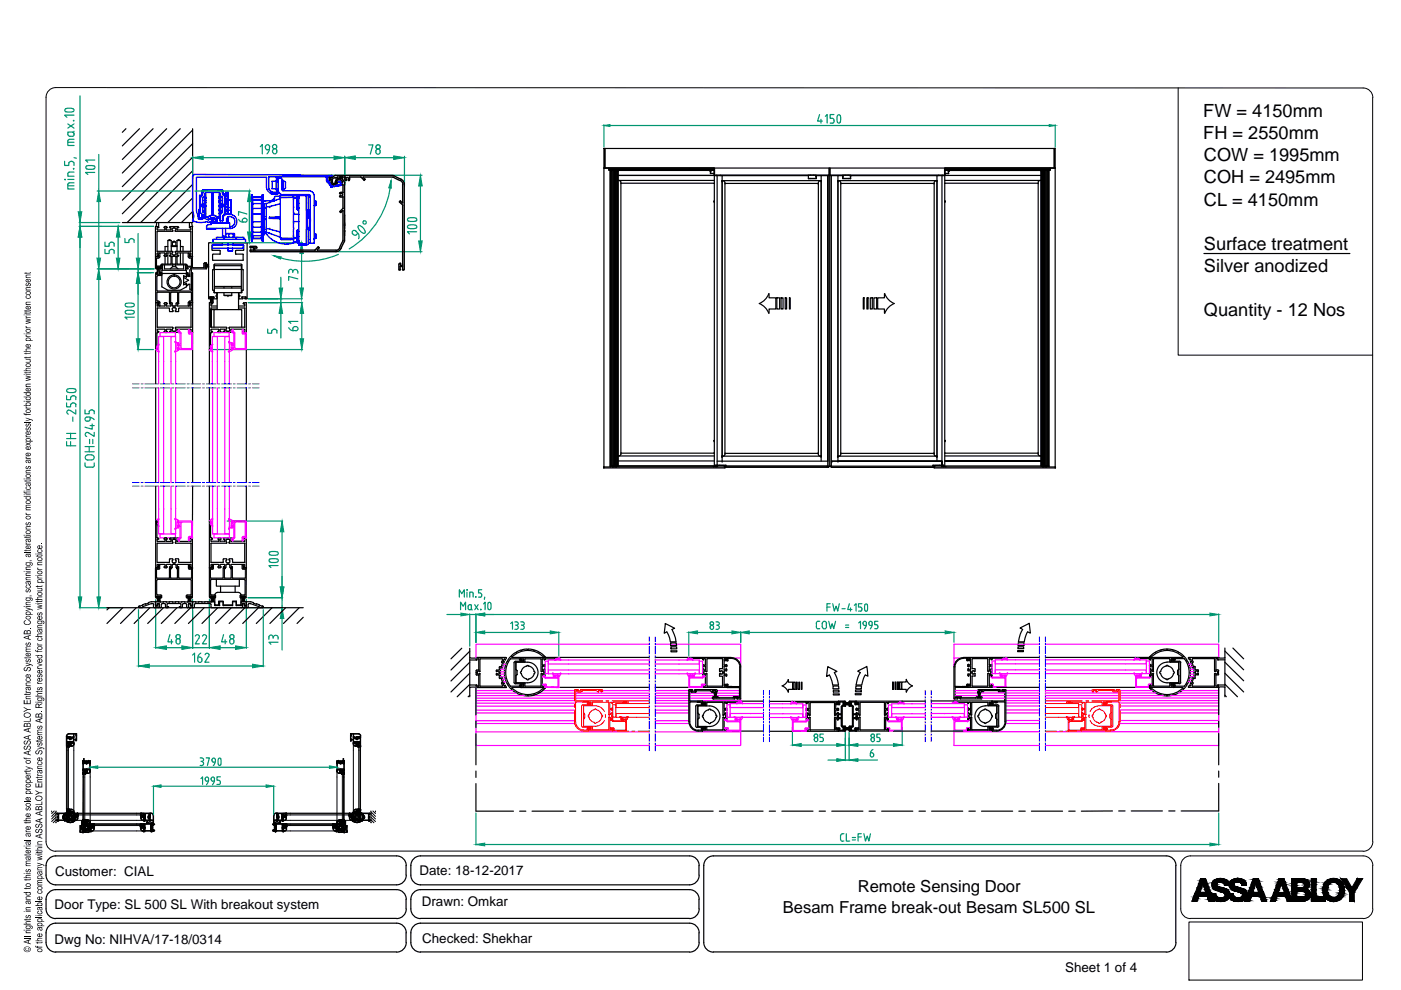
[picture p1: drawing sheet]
<svg xmlns="http://www.w3.org/2000/svg" width="297mm" height="210mm" viewBox="0 0 297 210" stroke-linecap="round" stroke-linejoin="round" font-family="sans-serif">
<defs><g id="words">
<g font-size="3.9">
<text x="255.1" y="24.9">FW = 4150mm</text>
<text x="255.1" y="29.5">FH = 2550mm</text>
<text x="255.3" y="34.2">COW = 1995mm</text>
<text x="255.3" y="38.9">COH = 2495mm</text>
<text x="255.3" y="43.6">CL = 4150mm</text>
<text x="255.3" y="52.9">Surface treatment</text>
<text x="255.3" y="57.6">Silver anodized</text>
<text x="255.3" y="66.9">Quantity - 12 Nos</text>
</g>
<g font-size="3.5">
<text x="181.8" y="189.2">Remote Sensing Door</text>
<text x="166" y="193.5">Besam Frame break-out Besam SL500 SL</text>
</g>
<g font-size="2.8">
<text x="11.7" y="185.7">Customer: CIAL</text>
<text x="88.9" y="185.6">Date: 18-12-2017</text>
<text x="11.6" y="192.7">Door Type: SL 500 SL With breakout system</text>
<text x="89.4" y="192.2">Drawn: Omkar</text>
<text x="11.6" y="200.1">Dwg No: NIHVA/17-18/0314</text>
<text x="89.5" y="200">Checked: Shekhar</text>
<text x="225.8" y="206.2">Sheet 1 of 4</text>
</g>
</g></defs>
<!-- layer: 0 -->
<g fill="none" stroke="#000" stroke-width=".25">
<path d="M26.7 27.3l-.8 .8M29.6 27.3l-3.7 3.6M32.5 27.3l-6.6 6.5M35.3 27.3l-9.4 9.4M38.2 27.3l-12.3 12.3M40.8 27.3v19.9h-14.9M40.8 27.6l-14.9 14.8M40.8 30.5l-14.9 14.8M40.8 33.3l-13.8 13.9M40.8 36.2l-11 11M40.8 39.1l-8.1 8.1M128 31.5h.3v4.1h-.3z"/>
<path d="M128 31.5h95.7M129.1 35.6v.5h22.3M129.1 35.9h22.3M129.1 36.1h22.3M129.4 36.1v62.9M129.4 36.1h.1M129.5 36.1h.1M129.5 36.1v62.7M129.6 36.1h.1M129.7 36.1h.1M129.7 36.1v62.7M130 36.1v62.7"/>
<path d="M130.1 36.1h.1M130.2 36.1v62.7M130.3 36.1v62.7M130.5 36.1h.1M130.5 36.1v62.7M130.8 36.1v62.7M130.8 36.1h.1M130.9 36.1h.1M130.9 36.1l.1 62.7M131 36.1h.1M131 36.1v62.7h-1.6v-62.7h21.3M131 38.3h20.5"/>
<path d="M131.1 36.1h-.1M131.2 38.3l.4 .3v57.7l-.4 .4M131.6 38.8h19.9M131.6 38.9h.1M146.2 35.7v.1zM150.5 36.1h.1M150.6 36.1h.1M150.6 36.2h.1M150.6 36.1v.7h.8M150.7 36.1h.1M150.7 36.1h-.1M150.7 36.1v.7"/>
<path d="M150.7 36.8h-.1M151.3 38.9h.2M151.4 35.6v1.4M151.4 37l.1 .1M151.5 37.2h-20.5h20.5M151.5 35.6v1.6M152 37.1v.1M152 37.2l.1 61.8M152.7 37.1v.1M153.1 38.3h.1M153.1 38.3v58.5M153.1 38.3v59.5"/>
<path d="M153.1 37.2v1.1M153.3 38.3l.4 .3v57.8l-.4 .3M153.7 38.9h19.8M153.7 39h.1M171.4 37.2h-19.9v61.6h.3M171.5 37.9h.1M171.8 37.8v.1M171.9 37.1v.1M172.5 37.1v.1M173 37.4h.1M173 37.5h.1M173.1 37.2v.7h-1.7v-.7h1.6v.6h-1.6"/>
<path d="M173.4 39h.1M173.9 38.3l-.4 .3v57.8l.4 .3M174.1 38.3h.1M174.1 37.2v60.6M174.1 38.3h-21M174.1 37.2v.1M174.1 38.3v58.5M175.7 37.1v.1M175.8 35.6v1.5M175.8 37.2v61.6h-21.9v-.2h-2.2v.2M175.9 35.6l-.1 1.5h-24.3M176 37.2v61.6h21.8v-.2h2.3v.2"/>
<path d="M176 35.6v1.6M176.3 37.2v61.9M177.7 38.3h.1M177.7 38.3v58.5M177.7 38.3v59.5M177.7 37.2v1.1M177.9 38.3l.4 .3v57.8l-.4 .3M178.3 38.9h19.8M178.3 39h.1M178.7 37.3h.1M178.7 37.4h.1M178.7 37.5h.1"/>
<path d="M178.7 37.2h1.6v.7h-1.6zM178.7 37.2l-5.7 .1M179.2 37.1v.1M179.8 37.1v.1M179.9 37.8v.1M180.3 37.9h.1M180.3 37.3h.1M180.3 37.2h20v61.6l-.4 .1M180.4 37.8h-1.7M198 39h.1M198.5 38.3l-.4 .3v57.8l.4 .3M198.7 38.3h.1"/>
<path d="M198.7 37.2v60.6M198.7 38.3h-21M198.7 37.2v.1M198.7 38.3v58.5M199 37.1v.1M199.7 37.2v61.4v-.8M199.8 37.1v.1M200.2 37.2h20.5M200.2 37.1v.1M200.3 35.6v1.5M200.3 38.3h20.4M200.3 38.8h19.8"/>
<path d="M200.3 38.9h.1M200.4 35.6l-.1 1.5-24.4-.1M200.4 35.9h22.3M200.4 36.1h22.3M201 36.1h.1M201.1 36.1h19.8M201.1 36.2h.1M201.1 36.1v.7h-.7M201.1 36.8h.1M201.1 36.1h.1M201.2 36.1h.1M201.3 36.1h.1"/>
<path d="M205.6 35.7v.1zM220 38.9h.1M220.5 38.3h-.3l-.1 .3v57.7l.1 .3 .3 .1M220.7 36.1h.1M220.8 36.1h.1M220.8 36.1v62.7M220.9 36.1h.1M221 36.1v62.7M221.2 36.1v62.7M221.3 36.1v62.7M221.5 36.1v62.7M221.7 36.1h.1"/>
<path d="M221.7 36.1v62.7M221.8 36.1v62.7M222 36.1v62.7M222.1 36.1h.1M222.2 36.1h.1M222.2 36.1v62.9M222.2 36.1v62.7M222.3 36.1h-.1M222.3 36.1h.1M222.4 36.1v62.9M222.7 35.6v.5h-22.3M223.5 31.5h.2v4.1h-.2z"/>
<path d="M33 54.3v.1M33 56.9l.3 .1M33 57.9v6.3M33 54.4h.2M33 54.4v2.4M33 48v6.3M33 48h.5M33.1 57.8h.2M33.1 57.9h-.1M33.2 54.8v1.6M33.2 54.4l.1 .1M33.2 47.2l-.2 .9"/>
<path d="M33.3 56.6l.1 .2M33.3 58.6v3M33.3 54.8h-.1M33.3 53.3h.1M33.3 56.8h-.1v-.2h.9v.2h-.2M33.3 48.3v.4M33.3 53.7v.3M33.3 56.9v.1M33.3 54.1l.4 .1M33.3 48.7h1.7M33.3 53.3h3.3M33.4 57.9l-.2 .3h.9l-.1-.3"/>
<path d="M33.4 49.1l-.1 4.1M33.4 48.2h.2M33.4 48.3l-.1 .1M33.4 58.4h.7M33.4 56.6l-.1 1.5M33.5 58.4l-.2 .2M33.5 48.1l.1 .1M33.5 58.1l.2-1.5 .2 1.5M33.5 54.3h-.5M33.5 56.6l-.2 1.5M33.6 54.2l-.1 .1M33.6 53.9v.3"/>
<path d="M33.6 47.2v1.1M33.6 54.2v.3h-.3M33.6 54.1l.1 .1M33.9 56.6l.1 1.5M33.9 53.7v.9l-.6 .1M33.9 53.8h-.3M34 56.9v.1M34 57.8h.2M34 56.4l-.7 .1M34 56.6l-.1 .2M34.1 56.2l-.1 .3M34.3 57.9h.1"/>
<path d="M34.3 56.2v.8h-.4M34.3 58.3l-.1 .1M34.3 57.3h5.2v1.5l-.6-.4v2l.6-.3v.7l-1.3 .7h-2.6l-1.3-.7zM34.3 58h5.2M34.4 56.2h5M34.4 56.2l-.1 .1M34.4 56l-.3 .3M34.4 56.2v1.1M34.8 54.2l.1 .1M34.8 48.2v.1M34.8 48.2h.1M34.9 56.2v.8h4v-.8"/>
<path d="M34.9 48l-.1 .2M34.9 48.3l.1 .1M35 48.3v.4M35 53.7v.3M35 53.7h-1.7M35 54.1l-.2 .1M35 48h.2M35 54.4v1.6M35 48v.1M35.2 54.3h-.2M35.2 48.3v.4M35.2 53.7v.3"/>
<path d="M35.2 54.1h.2M35.2 48.7h1M35.3 48.1l.1 .1M35.3 54.3h-.1M35.3 48.2h.1M35.3 48.3l-.1 .1M35.4 54.1v.1M35.4 54.2l-.2 .1M35.4 48.2v.1M35.6 51h.7l-.4-.2-.3 .2v2.3M35.6 52.3h-.6v1M35.6 53.7v2.3"/>
<path d="M36 48.2h.1M36 48.1v.2M36.1 54.3h.1M36.1 54.3h1.6M36.1 48h1.6M36.1 48.1h.1M36.2 48.3v.4M36.2 53.7v.4h-.2v.2M36.2 53.7h-1M36.3 54.5l-.1 1.5h-1.8M36.3 51v2.3M36.3 52.3h1.2"/>
<path d="M36.3 52.1h1.2M36.4 54.4h.1M36.4 54.4l-.1 .1M36.5 54.4h.1M36.5 48.5v.3M36.5 53.6v.2M36.5 54.4v1.5M36.5 53.9l.3 .2M36.5 48.8h.1M36.6 51.3l.3-.2 .4 .2zM36.6 51.3v.8M36.6 53.3v.2"/>
<path d="M36.6 53.5l-.1 .1M36.6 48.9v.2h-3.3M36.6 56.5l-.5 .5M36.6 56.2v.3M36.6 56.5h.6M36.8 48.4l-.3 .1M36.8 54.1h.1M36.9 48.3h.1M37 54.1h-.1M37 54.1h.1M37 48.4l.3 .1M37.1 48.9v.1"/>
<path d="M37.1 53.4h.1M37.2 53.4v.1M37.2 49l3.2 .1M37.2 53.3h3.2M37.2 53.3v.1M37.2 53.5l.1 .3M37.2 48.9h.1M37.2 56.5l.5 .5M37.2 56.2v.3M37.3 48.5l-.1 .3M37.3 54.4v1.6l-.8-.1M37.3 51.3v.8"/>
<path d="M37.3 53.9l-.2 .2M37.5 54.4h-.2M37.5 54.4l.1 1.6h1.8M37.5 51l.4-.2 .4 .2v2.3M37.5 48.3v.4M37.5 51v2.3M37.5 53.7v.3M37.5 51h.8M37.6 54.1l.3 .1M37.6 48.7h2.9M37.6 48.2h.2M37.6 48.3v.1"/>
<path d="M37.8 48.1v.1M37.8 54.3h-.1M37.8 54.2l-.1 .1M37.9 48.2v.1M38.3 52.3h.5v1M38.3 53.7v2.3M38.8 53.7v2.3M38.9 58.8l1.1 .6-1.1 .6M39.2 58.6h.3M39.4 56.2v1.1M39.4 56.2l.1 .1M39.4 56l.3 .3"/>
<path d="M39.5 56.2v.7M39.5 58.3h.3v.3h.4v-1.4h.4l-.1 4.5-7.2-.1M39.5 56.9l.1 .1M39.6 57h.2M39.6 57.8h.2M39.6 57.9h.1M39.7 56.2v.2M39.7 56.4l.1 .1M39.8 58l-.1 .2h.5M39.8 58.4h.4M39.8 56.8h-.1v-.2h.9v.2h-.1M39.8 57.9v.1"/>
<path d="M39.8 56.9v.1M40 53.7l.2 .1M40 53.7l-.1 .7 .3 .3M40.1 54.1v.3M40.2 54.4v.1M40.2 47.2v1M40.2 48.2v.1M40.2 53.9l-.1 .3M40.2 48.2h.2M40.2 54.7h.3M40.2 54.1v.2M40.2 48.1v.1"/>
<path d="M40.3 54.3h.5M40.3 48.1h.1M40.4 48.3l.1 .4M40.4 49.1l.1 .1M40.5 53.7l-.1 .4h-.2M40.5 49.1v4.1M40.5 53.7h-2.9M40.5 56.9v.1M40.5 53.3h-.1M40.5 54.4l-.3 .1M40.6 54.8v1.6l-.8 .1M40.6 58.6h.1"/>
<path d="M40.6 58h.1M40.6 58.2h.1M40.6 57.8h.2M40.6 54.4h.2M40.6 54.4h.1M40.7 47.2l.1 .9M40.8 48h-.5M40.8 48v.1M40.8 57.9h.1M40.8 54.4v2.3M40.8 48.1v6.2M40.8 54.3v.1"/>
<path d="M40.8 56.7l.1 .1M40.8 57.9v6.3M40.8 42l-5.2 5.2M40.8 44.9l-2.3 2.3M43.2 56.7l-2.3 .1M43.2 55.9v.8M43.4 55.7h.3M43.4 55.7l-.1 .2M43.5 56l.1 .1M43.5 56.7h.1M43.5 56.5l.7 .1M43.5 56.5l.8 .1"/>
<path d="M43.5 56.4l.7 .1M43.6 56l-.1-.1v.9h.1v-.2M43.7 56.1h.1M43.7 55.7l.1 .1M43.8 56.7h-.1M43.8 56.7l-.1 .3h-3.2M43.8 55.8v.2M44.2 56l-.7 .1M44.2 56.1l-.7 .1M44.2 56.2l-.7 .1M44.2 51.5v11.8M44.3 51.5h2.8"/>
<path d="M44.3 51.5v.1M44.9 52v1M45 53l1.6 .1M45 52h.1M45.1 54v1.1M45.1 57.2v4.3M45.2 57.1h.1M45.2 53.9h1.4M45.2 53.9l-.1 .1M45.2 57.2h-.1M45.4 57.1l-.1 .1M45.5 57.1h5.7"/>
<path d="M45.5 56h5.6M45.5 56l-.1 .2v.9M46.6 53.1v.8M47.1 51.5v.3M47.1 51.9h-2.1M49.5 51.5v.3M49.5 51.9h2.1M49.6 51.5h2.7M49.6 51.5l-.1 .1M49.9 53.2v.6M50 53.9h.1M50 53.1h1.6"/>
<path d="M50 53.9h1.5M50 53.1v.1M51.1 56l.2 .2v.9M51.3 57.1l.1 .1M51.3 57.1h.2M51.5 53.9v1.3l-6.4-.1M51.5 57.2v4.3M51.6 52h.1M51.7 52l-.1 1.1M52.3 51.5l.1 11.8-.4 .1-.1-.2M151.4 42.7h.1M151.4 42.6v.1"/>
<path d="M151.4 42.6h.1M151.5 42.7v.1M151.5 42.6h.1M200.3 42.6h.1M200.3 42.7v.1M200.3 42.7h.1M200.3 42.6v.1M255.3 53.7h30.9M33 74l.1 .1M33 64.2v17.2M33 64.2h.5M33.2 73.8h.1"/>
<path d="M33.3 73.8h.1M33.3 64.1l-.3 .1M33.3 73.8l-.1 .3h-.2M33.3 62v1.7M33.3 70.6v2.7l-.2 .5M33.3 63.8h.3M33.3 64.1h.4l-.1 .5 .2 .2M33.3 62h2.5M33.3 64.1h.1M33.3 64.8h1.7M33.3 69.9l.1 .3 .3 .2M33.4 62l-.1 .1"/>
<path d="M33.4 70.6h-.1M33.4 69.4h3.2M33.4 69.8h1.5M33.4 64.5l-.1 .3M33.4 69.8l-.1 .1M33.5 64.2v.1M33.5 64.2l.1 .1M33.6 63.9l.3 .1v.8M33.6 70.3l-.3 .2M33.7 64.3l-.3 .1M33.9 64.8l-.1 .1M34.8 64.3l.1 .1"/>
<path d="M34.8 70.3l.2 .2M34.9 64.5l.1 .3M34.9 69.8l.1 .1M35 64.2l-.2 .1M35 64.2h.3M35 69.9v.3l-.2 .2M35 64.2h.1M35.2 64.5v.3M35.2 69.9v.3M35.3 64.2l.1 .1M35.3 64.8h1M35.3 70.2l.1 .1"/>
<path d="M35.3 64.4h.1M35.3 69.8h.9M35.3 70.3h.1M35.4 64.5h-.1M35.4 69.8l-.1 .1M35.4 70.3v.1M35.4 70.3l-.4 .2M35.4 64.3v.1M35.8 65.3h-2.4v4.1M35.9 62v2.1M35.9 65.3v.7M35.9 70.3l.2 .2"/>
<path d="M35.9 64.3l.3 .1M36 64.1l-.1 .2M36 66v.1M36 64.2h.4M36.1 70.5h1.6M36.1 64.2v.1M36.2 64.5l.1 .3M36.2 69.8l.1 .1M36.3 69.9l-.1 .3-.3 .2M36.3 62h1.3M36.3 62l-.1 2.2M36.5 64.2v.6"/>
<path d="M36.5 69.8v.2l.3 .3M36.5 65.4v.3M36.6 65.7v.1M36.6 64.8h.7M36.6 69.7v.1M36.7 66l-.7 .1M36.7 65.9l-.1 .1M36.7 69.5l-.1 .1M36.7 69.6l-.1 .1M36.8 65.2l-.3 .2M36.8 65.2h.1M36.8 70.2v.1"/>
<path d="M36.9 65.2h.1M37 70.2h-.1M37 70.2l.1 .1M37.1 65.2h-.1M37.1 65.2l.2 .2M37.2 65.9v.1M37.2 69.5v.1M37.2 69.6l.1 .1M37.2 69.4h3.3M37.3 65.8l-.1 .1M37.3 69.4l-.1 .1M37.3 69.7v.3l-.2 .3"/>
<path d="M37.3 65.7v.1M37.3 64.3v.5M37.3 65.4v.3M37.4 64.2v.1M37.6 64.5v.3M37.6 69.9v.3M37.6 62l.1 2.1 .2 .2M37.6 64.8l2.8 .1M37.6 70.2l.3 .2M37.7 69.8h2.7M37.7 64.5h-.1M37.7 69.8l-.1 .1"/>
<path d="M37.7 64.2l.1 .1M37.9 70.3l-.1 .2M37.9 64.3l-.2 .1M38 62h2.5M38 65.3h2.5M38 62l-.1 2.1-.5 .1M38 65.3l-.1 .7h-.7M39.2 60.3h.3M39.5 60.6h.3v-.3h.4v1h.4M39.9 64.1v.7M40.2 64.4v.1M40.2 64.3v.1"/>
<path d="M40.2 64.7l-.3 .1 .1 .1M40.2 64.1h.3M40.2 64.4h.2M40.2 70.3h.2M40.2 70.3l.1 .2M40.2 64.4v.3M40.2 63.9l-.3 .2M40.2 64.1v.3M40.2 70.3v.1M40.3 64.2l-.1 .1M40.3 70.5h.5M40.3 64.2v.1"/>
<path d="M40.4 64.5l.1 .3M40.4 69.8l.1 .1M40.5 65.3v.1M40.5 64.8l-.1 .1M40.5 69.9l-.1 .4M40.5 65.3v4M40.5 62l.1 1.7-.4 .1M40.5 69.3v.1M40.6 64.1v.1M40.6 64.2h.2M40.8 64.2h-.5M40.8 64.2h.1"/>
<path d="M40.8 70.5v.1M40.8 64.2v17.2M44.3 63.3l.3 .1M44.4 74l.1 .1M44.5 64.2h-.1M44.5 63v.2M44.5 63v.1l.2 .1M44.6 73.8h.1M44.6 70.6v2.7l-.1 .5M44.6 73.8v.2M44.7 63.2v.1M44.7 63l-.1 1.2"/>
<path d="M44.7 74l-.3 .1M44.7 63.3v.1M44.7 69.3l.1 .1M44.7 64.5v.3M44.7 69.9v.3M44.8 70.6h-.1M44.8 69.4h3.2M44.8 63l-.1 1.2M44.8 64.8l1.2 .1M44.8 70.2l.3 .2M44.8 69.8h1.5M44.8 64.5h.1"/>
<path d="M44.8 69.8v.1M44.9 64.2h-.5v17.2M44.9 63l-.1 1.2M44.9 63l.1 1.2M44.9 64.2l.1 .1M45 70.3l-.3 .2M45 63l.1 1.2M45.1 64.3l-.3 .1M45.1 63l.1 1.2M45.1 61.5h.2M45.2 63.2v.2h.7M45.3 62.9l-.8 .1"/>
<path d="M45.3 63.1l-.1 .1M45.3 63l-.1 .1M45.3 61.6l.1 .4h5.8M45.3 62.9l.1 .1M45.4 69.4v-3.8h5.9v3.8M45.4 63l-.1 .2M45.5 62v-5.7h5.7v5.7M45.5 60.7h5.7M45.5 61.1h5.7M45.9 62.1l.1 .1M46 62.6l-.2 .1 .2 .2M46 63l-.1 .4"/>
<path d="M46 62.5v.1M46 65.3l-1.3 .1v3.9v-3.7h.7M46 62.1v.4M46 62v3.6M46.2 70.3l.1 .2M46.3 70.3l-.1 .1M46.3 69.8l.1 .1M46.4 70.5h.1M46.4 69.9l-.1 .4M46.6 69.9v.3M46.7 70.2v.1M46.7 69.8h.9"/>
<path d="M46.7 69.8v.1M46.8 70.3v.1M46.8 70.3l-.1 .2h-.3M47.4 70.3h.2M47.4 70.3v.2M47.4 70.3l-.1 .1M47.5 70.5h1.6M47.5 62.6h1.6zM47.5 60.7v.4M47.5 62v.6M47.6 69.8l.1 .1M47.7 69.9l-.1 .4"/>
<path d="M47.9 69.8v.2l.3 .3M48 69.7l-.1 .1M48 69.4l.1 .1M48.1 69.5l-.1 .2M48.3 62.7h.1M48.4 70.2l-.2 .1M48.4 70.2l.1 .1M48.5 69.5v.1M48.6 69.6v.1M48.6 69.4h3.2M48.6 69.7l.1 .3-.2 .3M48.6 69.4v.1"/>
<path d="M49 69.9v.3M49 70.2l.1 .1M49.1 70.3l.2 .1M49.1 69.8h2.7M49.1 69.8l-.1 .1M49.1 60.7v.4M49.1 62v.6M49.2 70.5h-.1M49.3 70.3l-.1 .2M50.6 64.9h1.2M50.6 65.3h1.2M50.6 62v3.6"/>
<path d="M50.6 62.1v.4M50.6 63v.3M50.7 63.3l.7 .1M50.7 62.5v.1M50.7 62.6l.2 .1-.2 .2M50.7 63h.1M50.7 62.1v.1M51.3 63l.1 .2M51.3 63.1h.1M51.4 61.6l-.2 .4M51.4 63.1l.1 .1M51.5 63.2l-.1 .2"/>
<path d="M51.6 64.3v.1M51.6 64.4h.2M51.6 70.3h.2M51.6 70.3l.1 .2M51.6 61.5h-.3M51.6 70.3v.1M51.7 64.2l-.1 .1M51.7 64.2h.5M51.7 70.5h.4M51.8 64.5l.1 .3M51.8 69.8l.1 .1M51.9 65.3v.1"/>
<path d="M51.9 64.8l-.1 .1M51.9 69.9l-.1 .4M51.9 65.3v4M51.9 69.3v.1M52.1 63.1l-.2 .1M52.1 63v.2M52.2 63h-.9M52.2 64.2v17.2M52.2 70.5v.1M163 62.3l.1 .8h1.4v2.4h-1.4v.9l-.9-1.2-1.2-.8 1.2-.9zM164.7 63.1h.6v2.4h-.6zM165.6 63.1h.4v2.4h-.4z"/>
<path d="M166.5 63.1h.3v2.4h-.3zM167.4 63.1h.1v2.4h-.1zM183 63.1h.2v2.4h-.2zM183.8 63.1h.3v2.4h-.3zM184.5 63.1h.4v2.4h-.4zM185.3 63.1h.6v2.4h-.6zM186.1 63.1h1.4l.1-.8 .8 1.2 1.2 .9-1.2 .8-.9 1.2v-.9h-1.4zM33 82.2v20.1M40.8 82.2v20.1M44.4 82.2v20.1M52.2 82.2v20.1M128 99h.1"/>
<path d="M128 99.1h.1M128 99v-63.4h95.7v63.6h-25.6v-.2M128 99h25.7v.2h-25.7v-.2M129.4 98.8h.1M129.4 98.8v.2M129.8 99h.1M129.8 98.9v.1M129.9 98.8l-.1 .1M130 98.8v.1M130 99h.2M130 99h.1M130 98.9v.1"/>
<path d="M130.2 98.8l-.2 .1M130.4 98.8l.1 .1M130.5 98.9h.2M130.5 99h.2M130.5 99h-.1M130.5 98.9v.1M130.7 98.8l-.9 .1M130.7 98.8v.1M130.7 99h.1M130.7 98.9v.1M130.8 98.8h.1M131 96.7h20.5"/>
<path d="M131 97.7h20.5M131.6 96h.1M131.6 96.1h19.9M151.3 96h.2M151.4 93.4h.1M151.4 93.5h.1M151.4 93.4v.1M151.5 98.8h-20.8M151.5 93.5h.1M151.5 93.3v.1M151.8 98.8v.1M151.8 98.9h.1"/>
<path d="M151.8 99v-.3h1.7l.2 .3M151.8 99h-.6M152 98.6v.1M152 97.8h23.5v-60.6v61.6M152.6 98.6v.1M153 96.7h.1M153 96.7h21.1M153.1 97.8h.1M153.1 96.7h.1M153.5 98.7h.4M153.5 98.8h.4M153.7 96.1h.1"/>
<path d="M153.7 96.1h19.8M173.4 96v.1M174 96.7h.1M174.1 96.7h.1M175.3 98.8h.1M175.6 98.8h.6M175.7 98.9v.2h-22M176 98.8v.1M176.3 97.8h23.4zM176.3 97.8h.1M176.4 97.8h.1M177.6 96.7h.1"/>
<path d="M177.6 96.7h21.1M177.7 97.8h.1M177.7 96.7h.1M178.3 96.1h.1M178.3 96.1h19.8M197.8 98.7h.4M197.8 98.8h.4M198 96v.1M198 99.1h-21.7h21.7M198.1 99v.1M198.1 99l.2-.3h1.6v.3M198.6 96.7h.1"/>
<path d="M198.7 96.7h.1M199.2 98.6v.1M199.6 97.8h.1M199.7 97.8h.1M199.7 98.6v.1M199.7 98.7l-.1 .3M199.8 98.6v.1M199.9 99h.7M200 98.9h-.1M200 98.8v.1M200.3 98.8h22.1v-62.7h-1.7v62.7M200.3 96.7h20.4"/>
<path d="M200.3 96h.1M200.3 96.1h19.8M200.3 93.3v.1M200.3 93.5h.1M200.3 93.4h.1M200.3 93.4v.1M220 96h.1M220.7 97.7h-20.4h20.4M221.1 99h.1M221.1 98.9v.1M221.1 98.8v.1M221.1 98.8h.1"/>
<path d="M221.1 98.8h.8M221.2 98.8l.1 .1M221.3 99h-.1M221.3 99h.1M221.3 98.9v.1M221.4 98.8l-.1 .1M221.6 98.8l.1 .1M221.7 99h-.1M221.7 99h.1M221.7 98.9v.1M221.8 98.8l-.1 .1M221.9 98.8v.1"/>
<path d="M221.9 98.8h.1M221.9 98.9v.1M222.3 98.8h.1M223.7 99h-25.6M223.7 99h.1M223.8 99h.1M223.8 99.1h.1M33 103.1v17.2M33 110.5h.3l-.1 .3M33.1 110.5h-.1M33.1 110.8l.2 3.2M33.3 114.4v.3"/>
<path d="M33.3 115.2v4M33.3 119.7v.4M33.3 114h.1M33.3 119.2h2.5M33.3 114.7h1.7M33.4 114.3h.2M33.4 114.3l-.1 .1M33.5 114.1l.1 .2M33.7 119.8l-.1 .3M33.7 119.8l.2 .1v.6l-.2 .2M34.8 114.2v.1M34.8 114.3h.1"/>
<path d="M34.9 114.3l.1 .4M35 114.1l-.2 .1M35 119.8h-1.7M35 119.7v.4l-.2 .2M35 114h.2M35 114.1h.1M35.2 114.4v.3M35.2 119.7v.4M35.3 114.1l.1 .1M35.3 114.7h1M35.3 114.3h.1M35.4 114.3l-.1 .1"/>
<path d="M35.4 114.2v.1M35.9 118.6v.7M36 114.3h.2M36 118.5h.6M36 118.5v.1M36.1 114.1l-.1 .2M36.1 114.1h1.6M36.1 114.1h.1M36.2 114.3l.1 .4M36.3 119.8h-1M36.3 119.7l-.1 .5h-.3l.2 .1M36.5 119.1l.3 .2"/>
<path d="M36.5 119.7v.7M36.5 114.5l.1 .4M36.5 118.9v.2M36.6 118.5v.2M36.6 118.8l-.1 .1M36.6 114.9v.2M36.6 118.7v.1M36.6 115.1l-3.3 .1M36.8 114.4l-.3 .2M36.8 114.4h.1M36.9 114.3h.1M37 119.3h-.1"/>
<path d="M37.1 114.4h-.1M37.1 114.4l.2 .2M37.2 115v.1M37.2 118.6v.1M37.2 118.7l.1 .1M37.2 115.1l3.3 .1M37.2 118.5h.6M37.3 118.5l-.1 .1M37.3 118.8v.1M37.3 114.9l-.1 .1M37.3 119.8l-.4-.2-.4 .2M37.3 114.5v.4"/>
<path d="M37.3 118.9v.2M37.3 119.7v.6M37.3 119.1l-.3 .2M37.6 114.7l2.8 .1M37.6 119.7v.5h.3l-.2 .1M37.6 114.3h.2M37.6 114.3v.4M37.8 114.1l.1 .2M37.8 118.5l.2 .8M38 119.2h2.5M40.1 119.8l-.1 .1-.1 .6 .2 .2h.4M40.1 119.8l.1 .2"/>
<path d="M40.2 114.3h.2M40.3 114.1h.5M40.3 114.1l-.1 .1v.1M40.4 119.7l-2.8 .1M40.4 119.7l.1 .1M40.4 114.3l.1 .4M40.5 115.2h.1M40.5 114.7l-.1 .1M40.5 119.7l-.1 .5M40.5 115.2v4M40.5 119.2v.1M40.8 103.1v17.2"/>
<path d="M44.4 103.1v17.2M44.4 110.5h.3M44.5 110.5h-.1M44.5 110.8l.1 .5v2.6M44.6 110.8h.1M44.6 110.5v.3M44.7 114h.2M44.7 114.4v.3M44.7 119.7v.3M44.8 114.7v.1M44.8 114.8h1.5M44.8 114.3h.2"/>
<path d="M44.8 114.3v.1M44.9 114.1l.1 .2M45.1 119.8l-.2 .2M45.1 119.8l.1 .1v.6l-.1 .2M46.3 114.3h.1M46.3 119.7l-1.5 .1M46.3 119.7l.1 .1M46.3 114.3l.1 .4M46.3 114.1v.2M46.4 119.7l-.1 .4M46.4 114h.2M46.4 114.7l-.1 .1"/>
<path d="M46.4 114.1h.1M46.6 114.4v.3M46.6 119.7v.3M46.7 114.1l.1 .2M46.7 119.7h.9M46.7 114.3h.1M46.7 119.7v.1M46.7 114.3v.1M47.4 114.2v.1M47.4 118.5h.6M47.4 114.3h.2M47.4 114.1v.1"/>
<path d="M47.5 114.1h1.6M47.5 114.1h.1M47.6 114.8h-.9M47.6 119.7l.1 .1M47.6 114.3l.1 .4M47.7 114.7l-.1 .1M47.7 119.7l-.1 .4M47.9 119.7l-.1 .6M47.9 114.5v.3M47.9 118.9v.2M47.9 119.1l.5 .2M47.9 114.8l.1 .1"/>
<path d="M48 115.2h-3.3l.1 4.1 2.5-.1 .1-.7M48 119.7h.6M48 118.5l.1 .2M48 118.8l-.1 .1M48 119.7l-.1 .1M48 114.9l.1 .2M48.1 118.7l-.1 .1M48.1 115.1l-.1 .1M48.4 114.3h-.2l-.3 .2M48.4 114.4l.4 .1M48.5 115v.1M48.5 118.6v.1"/>
<path d="M48.6 118.7v.1M48.6 115.1v.1M48.6 118.5h.6M48.6 115.2h3.2M48.6 118.5v.1M48.6 118.8l.1 .1M48.6 119.7l.1 .1M48.6 114.9v.1M48.7 114.5l-.1 .4M48.7 118.9v.2M48.7 119.7v.6M48.8 119.1l-.4 .2"/>
<path d="M49 114.4v.3M49 119.7v.3M49.1 119.7h2.7M49.1 114.3h.1M49.1 119.7l-.1 .1M49.1 114.3l-.1 .1M49.1 114.1h.1M49.2 114.1l.1 .1M49.2 118.5l.1 .7M49.3 114.2l-.1 .1M49.3 119.2h2.5M51.5 119.8l-.1 .1-.1 .6 .2 .2h.4"/>
<path d="M51.5 119.8l.1 .2M51.6 114.2l.1 .1M51.6 114.3h.2M51.7 114.1l-.1 .1M51.8 114.1h-.1M51.8 114.8h-2.7M51.8 119.7l.1 .1M51.8 114.3l.1 .4M51.9 115.2h.1M51.9 114.7l-.1 .1M51.9 119.7l-.1 .4M51.9 115.2v4"/>
<path d="M51.9 119.2v.1M52.2 114l-.4 .1M52.2 114l.1 .1M52.2 103.1v17.2M22.7 128.8h41.6M23.1 128.8l-.4 .5M26 128.8l-3.3 3.4M28.9 128.8l-3.3 3.4M29.4 128.6v.2M29.4 128.8h.1M29.4 128.6h.1M29.6 128.5h-.2"/>
<path d="M29.6 128.5h.1M29.7 128.5h.1M30.2 128.3l-.5 .2M30.2 128.7v.1M30.2 128.8h-.1M30.3 128.3h-.1M30.3 128.7h.1M30.3 128.3h.1M30.8 128l-.5 .2M30.8 128v.1M30.9 128.1h.1M31.4 127.9l-.5 .2"/>
<path d="M31.5 127.8v.1M31.5 127.8h.1M31.8 128.8l-3.4 3.4M32 127.6l-.5 .1M32.1 127.6h.9M32.1 128l-1.8 .6M32.2 128h.2M32.2 128h-.1M32.4 128l.2 .2M32.5 128.1v.6M32.6 128.7l.1 .1M33 120.5v6.1"/>
<path d="M33 128.3l.2 .2M33 126.6l.3 .2M33.2 126.4v.2M33.2 120.8v1.7M33.2 126.5h.9h-.9M33.2 120.4l.1 .1M33.2 122.5l.1 .1M33.2 126.6h.1M33.3 122.6h2.5M33.3 120.7h.4M33.3 120.7l-.1 .1M33.3 128l-.2 .5"/>
<path d="M33.3 126.6v.2M33.3 120.1l.4 .1-.2 .1M33.4 128h.3M33.4 128.1v.3M33.4 122.8h7M33.4 128l-.1 .1M33.4 122.9l-.1 .1-.1 3 .2 .1h.7M33.4 126.5l-.1 1.1M33.5 120.4h-.5v.1M33.5 120.4h.1M33.6 126.5l-.2 1.1M33.6 128l-.2 .2"/>
<path d="M33.6 128l.2 .2M33.6 127.6v-1.1l.2 1.1M33.6 126.5v1.1M33.6 120.4l-.3 .1M33.7 120.2l-.1 .2M33.7 128l.1 .7-.2 .1M33.8 126.5l.1 1.1h-.9v.9l.4-.1M33.8 128.7l.2 .1M33.9 126.5l.1 1.1M33.9 127.6h.1M34 126.8h.1M34 126.6h.1"/>
<path d="M34 126.6v.2M34.1 126.4l-.1 .2M34.1 126.2l.2 .1-.2 .5M34.2 128.1v.6l-.2 .1M34.4 128h.5M34.4 128l-.2 .2M34.6 127.6l-.6 .1M34.6 127.6v.1M34.6 127.6h.6M34.6 127.6h.1M34.7 128.8l-3.4 3.4M34.8 120.3l.2 .1"/>
<path d="M34.9 128l.2 .2M35.1 128.1v.6M35.1 128.7l.2 .1M35.2 127.6h.1M35.3 120.1l.1 .1M35.3 120.2h.1M35.4 120.2v.1M35.4 128v.6l.3 .1M35.4 120.3l-.4 .1M35.5 128h2.8M35.5 128v.1M35.7 128.7l-.1 .1"/>
<path d="M35.8 127.6l-.5 .1M35.9 127.6v.1M35.9 120.5v2.1M35.9 127.6h.6M35.9 127.6h.1M36 120.4h.4M36 120.4v.1M36.1 120.4h.1M36.1 120.6v1.9M36.2 122.5v.1M36.2 120.6h.1M36.2 122.6h1.3"/>
<path d="M36.3 120.4l.1 .1M36.3 120.5h.1M36.4 120.5l-.1 .1M36.5 127.6h.1M37.2 127.6l-.6 .1M37.2 127.6v.1M37.2 127.6h.6M37.3 127.6h-.1M37.4 120.3l.3 .1M37.5 120.5v.1M37.5 120.6h.2M37.5 120.4v.1"/>
<path d="M37.5 128.8l-3.3 3.4M37.6 120.6v2M37.8 120.4l.2 2.2M37.9 127.6h.1M37.9 127.6h.6M37.9 127.6v.1M38 128.7l.2 .1M38.3 128v.6l-.3 .1M38.6 127.6h.5M38.6 127.6l-.1 .1M38.7 128.1v.7h-.2M38.8 128h.6"/>
<path d="M38.9 128l-.2 .2M39.1 127.6h.1M39.2 127.6h.6M39.2 127.6v.1M39.4 128l.2 .2M39.5 126.3v.3M39.5 126.6l.3 .2M39.6 128.1v.6M39.6 128.7l.2 .1M39.7 126.2l-.2 .1M39.7 126.5h.9h-.9M39.7 126.4l.1 .2"/>
<path d="M39.7 126.6h.1M39.8 127.6v.1M39.8 126.6v.2M39.9 127.6h.1M39.9 126.5v1.1h.9M40 128.7l.2 .1M40 128h.4M40.1 128l-.1 .7-.2 .1M40.1 127.6l.1-1.1v1.1M40.1 126.5l-.2 1.1M40.2 120.2v.2M40.2 126.5l.1 1.1"/>
<path d="M40.2 120.1v.1M40.2 128l-.2 .2M40.2 120.2h.2M40.2 120.4l.1 .1M40.2 120.2l.1 .1M40.2 120.1h.1M40.3 128l.1 .2M40.3 120v.1M40.3 126.5l.1 1.1M40.3 120.4h.5M40.4 126.5l.1 1.1M40.4 128l.2 .5"/>
<path d="M40.4 122.9l.1 .1v3l-.1 .1h-.7M40.4 128.1l.1 .4M40.4 128.8l-3.3 3.4M40.5 126.6l-.1 .1 .2 .1M40.6 120.7v.1M40.6 126.4v.2M40.6 122.5l-2.6 .1M40.6 120.4l-.4 .1M40.8 127.6v.8l-.3 .1M40.8 128.3l-.2 .2M40.8 120.4v6.2l-.2 .2M40.9 127.6h.5"/>
<path d="M40.9 127.6h-.1M41.2 128.1v.6l-.1 .1M41.4 128h3.2M41.4 128l-.1 .2M41.5 127.6h.1M41.5 127.7h.6M42.1 127.6h.6M42.2 127.6h-.1M42.8 127.6h.1M43.3 128.8l-3.4 3.4M43.4 127.6l-.6 .1M43.4 127.6v.1"/>
<path d="M43.5 127.6h.6M43.5 127.6h.1M44.1 127.6h.1M44.1 127.6h.6M44.1 127.6v.1M44.4 120.4h.1M44.4 120.4h.2M44.5 120.4l-.1 6.2 .3 .2M44.6 128l.1 .2M44.6 126.4l.1 .2M44.6 120.8l.1 1.8M44.6 120.4h.1"/>
<path d="M44.6 120.4l.1 .1M44.6 126.6h.1M44.6 126.4h.9M44.7 126.4l.8 .1M44.7 120.7h.4M44.7 126.6v.2M44.7 120.7l-.1 .1M44.7 128.1v.6M44.7 127.6v.1M44.8 128.7l.1 .1M44.8 127.6h.7M44.8 122.8h7"/>
<path d="M44.8 120.1h.2M44.8 127.6h.1M44.8 122.9l-.2 .1v3l.2 .1h.7M44.9 126.5l-.2 1.1M44.9 120.3l-.5 .1M44.9 120.4h.1M44.9 127.6l.2-1.1v1.1M44.9 120.3l.2-.2-.1 .3M44.9 126.5l-.1 1.1M45 120v.1M45 120.2l.1 .1M45 120.4l-.4 .1"/>
<path d="M45.1 126.5l.1 1.1M45.2 126.5l.1 1.1M45.2 126.5l.2 1.1M45.5 126.6l-.2 .1 .2 .1M45.5 127.6v.7M45.5 126.5h.1M45.5 126.5v.1M45.5 128.4h.1M45.5 126.7v1.6h.8v-.8h1v.8h2v-.8h.8v.8h1v-1.6M45.6 126.2l.1 .1-.1 .5M45.6 128.4h.9M45.9 122.8v1.5h4.8v-1.5"/>
<path d="M46 125.6h4.6M46.1 125.6l-.5 .3v.2M46.2 128.8l-3.4 3.4M46.2 120.2l.1 .2M46.3 120.1h.1M46.3 120.2l-.1 .1M46.4 120.4h.1M46.6 128.3v-.7h.7v.7M46.6 128.4h-.1M46.7 120.1h.1M46.8 124.3v1.3M46.8 120.2l.1 .1"/>
<path d="M46.8 120.2l-.4 .2M47.4 120.2v.1M47.4 120.4h.3v.2M47.4 120.1h.2M47.4 120.4l-.1 2.2h-2.6M47.5 120.3h.3M47.6 120.6v1.9M47.6 120.6h.1M48.8 120.3h.3M48.9 120.6h.2M49 120.1h.1M49 120.6v2l-1.4-.1"/>
<path d="M49.1 128.8l-3.4 3.4M49.1 120.1h.1M49.2 120.3h-.1M49.2 120.4h-.3v.2M49.2 120.4l.1 2.1M49.2 120.2l.1 .1M49.3 128.4h-1.9M49.3 120.2l-.1 .1M49.3 128.3l.1-.7h.7v.7M49.3 122.5h2.7M49.3 128.4h.1M49.9 124.3v1.3"/>
<path d="M50.6 125.6l.4 .3 .1 .2M51 126.1h.8M51.1 126.2l-.2 .4 .3 .2M51.1 128.4h-1M51.1 126.4v.1M51.1 126.5l.1 .1M51.2 127.6h1M51.2 126.6h.1M51.2 126.4h.7M51.2 128.4h-.1M51.2 127.6l-.1 .7M51.2 126.6v.2"/>
<path d="M51.4 126.5l-.1 1.1M51.4 128.7l-.1 .1M51.4 128.7l.2 .1M51.4 128v.7M51.5 127.6v-1.1l.2 1.1M51.5 126.5l-.2 1.1M51.5 128h.3M51.5 128v.1M51.5 120.2v.2M51.5 126.5v1.1M51.6 128l-.2 .2M51.6 120.1h.2"/>
<path d="M51.6 120.4l.1 .1M51.6 120.1l.1 .2M51.7 128l.1 .2M51.7 120.2l-.1 .1M51.7 120v.1M51.7 126.5l.1 1.1M51.7 120.4h.1M51.8 126.5l.1 1.1M51.8 120.3l.4 .1h-.2M51.8 128.1l.1 .4M51.8 128l.1 .3M51.8 122.9l.2 .1v3l-.2 .1"/>
<path d="M51.8 128.5h.4M51.9 128.3l.2 .2M51.9 126.6l-.1 .1 .3 .1M51.9 128.8l-3.3 3.4M52 120.7v.1M52 126.4v.2M52 120.4l-.4 .1M52.2 120.4h.1M52.2 127.6h.1M52.2 126.6l-.1 .2M52.2 128.3l-.1 .2M52.3 120.4l-.1 6.2"/>
<path d="M52.3 128.4l-.1 .1M52.6 128.1v.6M52.6 128.7l-.1 .1M52.8 128h.2M52.8 128l-.2 .2M53.1 128h.1M53.1 127.6h-.9v.8M53.1 128l1.8 .6M53.1 127.6l.6 .1M53.7 127.8h.1M53.7 127.9l.6 .2M53.8 127.8v.1"/>
<path d="M54.3 128.1h.1M54.4 128l.5 .2M54.4 128v.1M54.8 128.8l-3.3 3.4M54.9 128.3h.1M54.9 128.7h.1M55 128.3l.5 .2M55 128.3h.1M55 128.8h.1M55.6 128.5h-.1M55.6 128.5h.1M55.8 128.6v.2"/>
<path d="M55.8 128.8h.1M57.7 128.8l-3.4 3.4M60.6 128.8l-3.4 3.4M63.4 128.8l-3.3 3.4M64.3 130.9l-1.3 1.3M97.9 137.4l-2.3 2.3M99.6 137.4v10.3M99.6 138.1l-4 4M100.9 139.4l.1 .5h-1.4M101 139.4h.1M101.1 139.9h.1M101.1 139.9v-.2h.4v2.3"/>
<path d="M101.8 139.7v2.6M101.8 139.7h4.6l.2 .2M101.8 139.7h.1M106.6 139.9l-.2 .4M107 139.8l-.1-.1-.3 .6h.2M107.1 139.8l.1 .1M107.3 139.4h-6.3l-.7 .2-.7-.2M107.3 139.4l.1 .1M107.4 139.6l-.3 .3M108.3 139.2l-.7 .8M108.5 139l-.2 .2M108.5 139.3l.1 .1"/>
<path d="M108.6 139.3a4.8 4.8 0 0 1 6.8 .1M108.6 139.4h1.8M109.3 138.3l-.8 .7M109.5 138.3l-.2 .1M110.1 139.7v.2M110.2 139.7h-2a4.7 4.7 0 0 0 0 5.8M110.2 139.9l.3 .3M110.3 139.6v.3M110.4 139.9h.1M110.4 139.6v.1M110.4 139.4v.1M110.4 139.6h.1"/>
<path d="M110.4 139.9h.5M110.4 139.4v.4M110.5 139.9h.1M110.5 139.4h27.2M110.5 139.8v.1M110.5 137.8l-1 .4M110.5 139.4v.1M110.6 139.7v.2M110.7 139.7h.3M110.7 139.7h-.1M110.7 137.8l-.2 .1M110.9 140l.1 .1"/>
<path d="M111 139.7v.5M111.3 139.7v.5M111.3 139.7h3.4M111.3 139.7h.1M111.8 137.7h.2M111.8 137.6l-1.1 .2M112 137.6l1.1 .2M113.1 137.8l.2 .1M113.3 137.8l1 .4M114.2 138.3l.3 .1M114.5 138.3l.8 .7M114.7 139.7h.1"/>
<path d="M114.7 139.7v2.6M115 139.7v1.3M115.3 139.7h-.3M115.3 139l.2 .2M115.3 139.7h.1M115.4 139.7v.2M115.4 139.9h.1M115.5 139.1l.1 .2M115.6 139.8l-.2 .1M115.6 139.7v.1M115.6 139.3v.1M118.2 139.5l-.6 .2h-1.9l-.1 .1"/>
<path d="M118.4 139.6h-.1M118.5 139.4v.1M118.5 139.4v.2M138.9 139.4h15.2M141 132.2l2 1-.5 .3 .7 1.7 .1 .9h-1.2l-.3-1.4-.4-.7-.6 .3zM142.2 136.3h1.2l.1 .6h-1.3zM142.2 137.1h1.3v.5h-1.2zM142.3 138h1.2v.2h-1.2zM146 139.4v.2M146.1 139.4v.1M146.3 139.6h2.6l.1 .2M146.3 139.6h-.2"/>
<path d="M149.1 139.9h.1M149.1 139.7v.2l-.1-.1M149.2 139.7h.3M149.5 139.7v1.3M149.9 139.7l-.1 2.7M153.1 139.6l-3.2 .1M153.2 139.7l-.1 2.1M153.5 139.7v1.3M153.6 139.6l.3 .1M153.6 139.7h-.1M153.9 139.7v.2M154 139.9h.1"/>
<path d="M154.1 139.4v.1M154.1 139.4l-.1 .5M154.1 139.4l.1 .2M154.1 139.9h-.2l-.3 .2h.6M154.1 139.6l.1 .1M154.2 139.9h-.1M154.2 139.6v.3M154.2 139.4h.9M154.2 139.4v.1M154.4 139.6h.7M154.4 139.6l-.2 .6M155.1 139.6a1.8 1.8 0 0 1 1.8 1.8"/>
<path d="M155.1 139.4a1.97 1.97 0 0 1 1.9 2M204.2 139.4h.9M204.2 139.6h.7M204.3 139.4a1.97 1.97 0 0 0-2 2M204.3 139.6a1.8 1.8 0 0 0-1.8 1.8M204.9 139.6l.1 .1M204.9 139.6l.1 .3M205 140l.1 .1M205.1 139.6v.3M205.1 139.9h.1M205.1 139.6h.1M205.2 139.4v.1"/>
<path d="M205.2 139.5v.1M205.2 139.4l.1 .5M205.2 139.4h15.2M205.2 139.4h.1M205.4 139.7v.2M205.4 139.9h-.3M205.5 139.9h-.1M205.5 139.8l.2 .1M205.7 139.9v.2h-.6M205.7 139.6l-.3 .1M205.7 139.7h.1M205.8 139.7v1.2"/>
<path d="M206.1 139.7l.1 2.1M206.1 139.6l3.3 .1M206.2 139.7h-.1M209.4 139.7v2.6M209.7 139.7v1.2h.5M209.7 139.7h.5M210.1 139.7v.2M210.3 139.8l-.1 .1M210.3 139.7v.1M210.4 139.6l-.1 .1M213 139.5l-2.6 .1M213 139.5v.1"/>
<path d="M213 139.6h.2M213 139.6h.1M213.2 139.4l.1 .1M213.3 139.5l-.1 .1M213.3 139.4v.1M215.8 138h1.2v.2h-1.2zM215.8 137.1h1.2v.4h-1.2zM215.9 136.3h1.2v.6h-1.3zM216.3 133.2l1.9-1 .3 2-.5-.2a1.4 1.4 0 0 0-.7 1.3l-.1 .8h-1.3a6 6 0 0 1 .9-2.6zM221.6 139.4h27.2M240.8 139.6h.2M240.8 139.4v.2"/>
<path d="M241.1 139.5l2.7 .3M241.1 139.5v.1M243.7 139.7h.1M243.7 139.8l.1 .1M243.8 139.2v.2M243.9 139.9h.1M243.9 139.7v.2M244 139.6l.3 .1M244 139.7h-.1M244 139.4h-.1M244.3 139.7v1.3M244.5 139.7l.1 2.6h-.2"/>
<path d="M244.6 139.6l3.4 .1M244.7 139.7h-.1M244.9 138.3l-1 .9M248 139.7v.6l.2 .1M248.3 139.7v.4M248.4 139.9h.5M248.4 139.9l-.1 .2M248.6 137.8h.2M248.6 139.6l-.3 .1M248.6 137.8a5 5 0 0 0-3.8 .6M248.6 139.7h.1M248.7 139.7v.2"/>
<path d="M248.7 139.9h.1M248.8 139.8l-.1 .1M248.8 137.8l1.5 .7 .7 .7M248.9 139.5h.1M248.9 139.8h-.1M248.9 139.4v.2M248.9 139.4l-.1 .4M248.9 139.4h1.8M248.9 139.6v.3M248.9 139.4v.1M249.1 139.7v.2M249.2 139.7l1.9-.1a4.6 4.6 0 0 1 0 5.9l-1.9-.1"/>
<path d="M249.2 139.9l-.3 .3M250.8 139.3a4.7 4.7 0 0 0-6.8 .1M250.8 139.3l-.1 .1M251 139.1l.7 .9M251.9 139.5l.3 .4M252 139.4h6.4l.6 .2 .7-.2M252 139.4v.1M252.3 139.8v-.1l.3 .5-.2 .1 .4 1.2 .4 .2M252.3 139.8l-.1 .1M252.7 139.9l.3 .4-.2 .1M257.5 139.6h-4.6l-.1 .3M257.5 139.7v2.6"/>
<path d="M258.2 139.9v-.3h-.4v2.4M258.2 139.9h.1M258.4 139.4l-.1 .5h1.4M259.7 138l4 4M259.7 137.4v10.3M261.4 137.4l2.3 2.3M14.1 156.2h.1M14.1 158.2h.1M14.1 158.1h.1M14.2 156.2l.1 .2v-.1M14.2 156.4h.1M14.2 156.3h.1"/>
<path d="M14.2 156.5h.1M14.2 157.3h.1M14.2 157.5h.1M14.2 157.4h.1M14.2 158.1h.1M14.2 156.3v.1M14.2 156.5v.8M14.2 157.5l-.1 .7M14.2 156.2h.1M14.2 156.4h.3M14.2 156.5h.5M14.2 158.1h-.1"/>
<path d="M14.2 157.3h.6M14.2 157.3h.3M14.2 158.2l.1 .1M14.2 158h.1M14.2 158.3h.1M14.2 158l-.1 .1M14.3 158v.3M14.5 156.3h.1M14.5 157.5h.1M14.5 156.4h.1M14.5 157.4h.1M14.5 157.9h.1"/>
<path d="M14.5 158.3h.1M14.5 156.3v.1M14.5 156.2l.1 .1M14.5 156.2v.1M14.5 157.9l.1 .1M14.5 157.9v.4M14.5 156.4h.2M14.5 157.3h.2M14.6 155.6h1v.4M14.6 156.3h.1M14.6 157.5h.1M14.6 155.6h1.6"/>
<path d="M14.6 157.5h-.1M14.6 158v.1M14.6 155.6h-.2l-.3 .4v2.2M14.6 155.6a.46 .46 0 0 0-.4 .6M14.6 157.9v.1M14.6 158.1h.1M14.6 157.9h.1M14.6 158h.1M14.6 158.2h.1M14.6 158.1v.1M14.6 158.1l.6 .1M14.6 158.3h-.1"/>
<path d="M14.7 156.5h.1M14.7 156.3h.1M14.7 157.5h.1M14.7 158h.1M14.7 158.1h.1M14.7 156.5v.1M14.7 156.6h.1M14.7 156.4h.1M14.7 157.4h.1M14.7 158l.1 .2M14.7 157.5h.3M14.8 156.3h.1"/>
<path d="M14.8 156.3v.1M14.8 157.4h.1M14.8 156.2l-.1 .1M14.8 156.6h.1M14.8 156.5h.1M14.8 156.4h.1M14.8 157.3h.1M14.8 157.3v.1M14.8 157.4l.1 .1M14.9 156.5h-.1M14.9 156.4h.1M14.9 157.5h.1"/>
<path d="M14.9 157.4h.1M14.9 157.5h-.1M14.9 157.3h.1M14.9 156.6h.1M14.9 156.5h.1M14.9 156.6h.2M14.9 157.3h.7M15 156.3h.1M15 156.3v.1M15 157.3v.1M15 157.6v.5M15 156.2l.1 .1"/>
<path d="M15 156.5l-.1 .1M15 157.4l-.1 .1M15 156.4h.1M15 157.5h.1M15 157.4h.1M15 157.6h.1M15 156.4h.6M15 157.3h.6M15 158.2h.1M15.1 158.2h.1M15.1 157.5h.1M15.1 156.6h.1"/>
<path d="M15.1 156.3h.1M15.1 157.4h.1M15.1 157.6h.1M15.1 156.5v.1M15.1 156.5h.1M15.1 157.4v.1M15.1 156.5h.5M15.1 157.4h-.1M15.5 156.2v.2M15.5 157.4v.2M15.5 157.4h.1M15.5 157.4v.1"/>
<path d="M15.5 157.5h.1M15.5 156.3h.1M15.5 156.2h.1M15.5 156.2v.1M15.6 156.2h.1M15.6 156.3h.1M15.6 156.4h.1M15.6 156.5h.1M15.6 157.3h.1M15.6 157.5h.1M15.6 157.4h.1M15.6 156.3v.1"/>
<path d="M15.6 156.5v.8M15.6 156h.1M15.6 156.1h.1M15.6 157.6h.1M15.6 156.1v.1M15.6 157.6v.2M15.6 157.8v.2l-.4 .2M15.6 156.2v1.6M15.6 156.2l-.1 .1M15.6 157.5l-.1 .1M15.7 157.8l-.1 .2-.4 .2M15.9 156.7l.3 .1h-.3"/>
<path d="M15.9 156.8h.3M16.1 156.7h.1M16.1 156.9h.1M16.1 155.7v.2M16.2 155.6h-.6l-.1 .8M16.2 155.6h.1M16.2 155.9h.1M16.2 156.7v.1M16.2 156.9h.1M16.2 155.9l-.1 .8M16.2 156.7v.2M16.2 156.8h.1"/>
<path d="M16.2 156.9v.1M16.2 155.7h.1M16.2 156.7h.1M16.2 155.6v.3M16.2 155.9v1M16.2 156.9l-.1 .1M74.3 156.9l.1 .1M74.3 155.6v.1M74.3 155.9v1M74.4 155.7h.1M74.4 156.7v.2zM74.4 157h.1"/>
<path d="M74.4 155.6h.1M74.4 155.9v.8M74.4 155.6h1.6M74.4 155.6h.5l.1 .7M74.4 155.9h.1M74.4 155.7v.2M74.4 156.7h.1M74.4 156.8h.3M74.4 156.9h.1M74.5 155.9h-.1M74.5 156.7h.1M74.5 156.9h.1"/>
<path d="M74.5 156.9l-.1 .1M74.5 155.7v.2M74.5 157h-.1M74.7 156.7l-.3 .1h.3M74.9 157.5h.1M74.9 156.2h.1M74.9 156.2v1.6M74.9 156.2l.1 .1M74.9 157.8l.3 .4h.2M75 157.5h.1M75 157.6h.1M75 156h.1"/>
<path d="M75 156.1v.1M75 156.1h.1M75 156.3v.1M75 156.5v.8M75 157.4h.1M75 157.6v.2M75 156.2h.1M75 157.8v.2l.4 .2M75 156.3h.1M75 156.4h.1M75 156.5h.1M75 157.3h.1"/>
<path d="M75 156.4h.6M75 156.5h.5M75 157.3h.6M75 156.2v.1M75.1 157.4v.1M75.1 156.2v.2M75.1 157.4v.2M75.1 157.4h.1M75.4 158.1l.5 .1M75.5 157.4h.1M75.5 157.4v.1M75.5 157.5h.1"/>
<path d="M75.5 156.5h.1M75.5 157.5v.1M75.5 156.6h.1M75.5 156.3h.1M75.5 156.2l.1 .2M75.5 156.5v.1M75.5 157.6v.5M75.5 157.5h.3M75.5 157.5l.1 .1M75.6 157.6h.1M75.6 158.2h-.1M75.6 156.4h.1"/>
<path d="M75.6 156.3h.1M75.6 157.4h.1M75.6 158.2h.1M75.6 156.3v.1M75.6 157.3v.1M75.6 156.2l-.1 .1M75.6 157.4l.1 .1M75.6 157.3h.1M75.6 156.6h.1M75.6 156.5h.1M75.6 156.4h.2M75.7 156.5h-.1"/>
<path d="M75.7 156.4h.1M75.7 157.5h.1M75.7 157.4h.1M75.7 157.3h.1M75.7 156.5h.1M75.8 156.6h.1M75.8 156.5h.1M75.8 156.3h.1M75.8 156.4h.1M75.8 157.3h.1M75.8 156.3v.1M75.8 156.5l-.1 .1"/>
<path d="M75.8 157.3v.1M75.8 156.2h.1M75.8 157.3h.6M75.8 158.2h.1M75.8 157.4l-.1 .1M75.8 158v.1M75.8 158h.1M75.8 158.1h.1M75.8 157.5h.1M75.8 157.4h.1M75.8 156.2l.1 .1M75.8 156.4h.2"/>
<path d="M75.8 157.3h.2M75.9 157.9h.1M75.9 158.1h.1M75.9 158h.1M75.9 158h-.1M75.9 156.5h.1M75.9 156.5v.1M75.9 156.5h.5M75.9 158.3h.2M75.9 157.9v.1M75.9 158v.2M75.9 158.2h.1"/>
<path d="M76 158.1v.1M76 158v.1M76 156.3h.1M76 157.5h.1M76 156.4h.1M76 157.4h.1M76 155.6h-1v.4M76 155.6l.4 .2 .1 .2M76 155.6a.44 .44 0 0 1 .4 .6M76 156.3v.1M76 156.2l.1 .1M76 156.2v.1"/>
<path d="M76 157.9l-.1 .1M76.1 156.3h.1M76.1 156.4h.1M76.1 157.5h.1M76.1 157.4h.1M76.1 157.9h.1M76.1 158.3h.1M76.1 156.3v.1M76.1 156.4h.3M76.1 157.3h.3M76.1 156.2v.1M76.1 157.9v.4"/>
<path d="M76.3 156.2v.2M76.3 156.3h.1M76.3 157.5h.1M76.3 158h.1M76.3 158.3h.1M76.3 156.2l.1 .1M76.3 156.2h.1M76.3 158v.3M76.3 156.2v.1M76.3 158l.1 .1M76.4 156.3h.1M76.4 156.4h.1"/>
<path d="M76.4 157.5h.1M76.4 157.4h.1M76.4 156.3l-.1 .1M76.4 156.2l-.1 .1M76.4 156.5h.1M76.4 157.3h.1M76.4 158.2h.1M76.4 158.1h.1M76.4 156v.2M76.4 156.3v.1M76.4 156.5v.8M76.4 157.5v.7"/>
<path d="M76.4 158.2l-.1 .1M76.4 156.2h.1M76.4 156.2v2M99.6 140.4l-4 4M99.6 142.7l-4 4M99.6 145.1l-2.7 2.6M99.6 147.4l-.3 .3M99.6 145.2h1.4v.1M101 142.2v.8l.1 .2M101 145.8h6.3M101 145.4l-.1 .3M101 145.8h.1"/>
<path d="M101 145.3v.1M101 145.8l-.7-.1-.7 .1M101.1 143.1h.4M101.1 145.3l.1 .2M101.1 142.8l.2 .2M101.2 145.5h.3M101.2 142.5v.1M101.2 142.6v.1M101.3 142.3l-.2 .2M101.3 142.3l.4 .1M101.3 142.9h.2M101.5 142.1l-.5 .1"/>
<path d="M101.5 143.2h.1M101.5 143.2v2.2M101.5 142v.1M101.5 145.5h.1M101.7 142.4h.1M101.7 142.8h.1M101.7 142.8l-.1 .1M101.7 142.8l.1 .1M101.8 142.9v2.5M101.8 145.5h4.6M101.8 142.3l-.1 .1M105.2 143.1h.6"/>
<path d="M105.2 142.9l.1-.1 .2 .1M105.2 142.9v.1M105.3 142.1h.5M105.3 142.1l-.1 .3 .3-.1M105.4 142.3h.2M105.4 142.9h.2M105.7 142.3l.2 .2M105.8 143.2h.1M105.8 142.6l.1 .1M105.9 142.5h-.1M105.9 143.2v.5M105.9 143.7l.4 .2 .2 .8"/>
<path d="M105.9 142.8l-.2 .2M105.9 142l-.1 .1M106.1 141.7v1.8M106.2 141.3l-.3 .1v.6M106.2 143.5l.3 .2M106.2 141.6h.2M106.2 141.6v.1M106.3 140.3l.2 .2M106.4 144.9l.2 .4M106.4 144.7l-.1 .2M106.5 144.7h-.1M106.5 140.5v.1"/>
<path d="M106.5 140.6l-.3 .8M106.5 143.7l.4 1.2M106.6 145.3l-.2 .2M106.8 144.9h-.2l.3 .6 .1-.1M106.8 140.3h.1M106.9 140.4l-.5 1.2M106.9 144.9h-.1M107 145.4h.1M107.1 141.4a4.9 4.9 0 0 0 0 2.6M107.1 144l.5 1.2 .7 .8M107.1 145.3l.3 .4M107.2 145.3l-.1 .1"/>
<path d="M107.4 145.7l-.1 .1M107.5 140.2l-.4 1.3M107.7 140l-.2 .2M108.2 145.5h.1M108.2 145.5h1.9M108.3 146l.2 .2M108.5 146.2l.8 .6M108.6 145.7h1.8M109.2 140.2h1.7M109.3 140.2l-.3 .3v4.3l.3 .2h1.7v.5M109.3 146.8l.2 .1M109.4 140.6l.1-.2h2.4a2.18 2.18 0 0 1 2.2 2.2 2.18 2.18 0 0 1-2.2 2.2h-2.4"/>
<path d="M109.4 141.9v.1M109.4 144.7l.1 .1M109.4 140.4v4.4M109.4 140.4h1.8M109.4 142l.2 .1M109.4 140.4h.1M109.4 144.8h1.8l.1 .2M109.5 146.9l1 .5M109.6 143l-.2 .3M109.6 142.1l.1 .1M109.6 142.2v.7M109.7 143l-.1 .1"/>
<path d="M110.1 145.3v.1M110.2 145.5h-.1M110.3 145.3v.2M110.4 145.5v.1M110.4 145.6h.1M110.4 145.8h.1M110.4 145.2h.5M110.4 145h.5M110.4 145.7l.1 .1M110.5 145.1l-.3 .2M110.5 145.3l-.1 .4M110.5 145.3v.1"/>
<path d="M110.5 142.4l-.2 .2 .3 .3M110.6 142.3l-.1 .1M110.6 145.2l-.1 .1M110.6 145.3l.1 .2M110.7 145.5h.2M111 145.1h.1M111 140.1l-.6 .1M111 145.2h-.1M111 140.2h.1M111.3 144.9v.6M111.3 140.3l-.1 .1M111.3 145.5h3.4"/>
<path d="M111.7 141.2v.1a1.32 1.32 0 0 0-1.2 1M112.1 141.2l-.2-.1-.2 .1M112.1 141.2v.1a1.32 1.32 0 0 1 1.1 1M113.2 142.3l.2 .3-.1 .2M113.3 147.3a5.9 5.9 0 0 1-2.8 0M113.3 142.8a2.09 2.09 0 0 1-1.5 1.3l-.1-.1a1.44 1.44 0 0 1-1.2-1.2M114.3 146.9l-1 .5M114.7 142.9v2.5M114.8 142.9v-.1l.2 .1M114.8 145.5h-.1M115 141.3v.7M115 143.2v2.2"/>
<path d="M115 142.9h.2M115 142l.3 .1M115 141h.3M115 145.5h.1M115 141.2h.3M115 143.1h.3M115 145.5h.3M115.1 141.3h-.1M115.1 143.2h-.1M115.2 142.3h-.4M115.2 142.3l.2 .2M115.3 145.8a4.6 4.6 0 0 1-6.7 0"/>
<path d="M115.3 141.3h.1M115.3 143.2l.1 .1M115.3 146.2l-1.1 .7M115.4 142.7h.1M115.4 142.8l-.2 .2M115.4 142.6v.1M115.4 145.3l-.1 .2M115.4 140.9v.1M115.4 141.3h.1M115.4 141.8v.2M115.4 141h-.1M115.4 142l-.1 .1"/>
<path d="M115.4 145.8h.1M115.4 141.4h.1M115.4 140.9l.2 .1M115.4 141.8l.1 .1M115.4 145.2l.1 .1M115.5 140.9h.1M115.5 141.9h.1M115.5 145.3h.1M115.5 146l-.2 .2M115.5 143.3h-.1M115.5 141.9l.1 1.3M115.6 145.4v.3l-5.1 .1"/>
<path d="M115.6 141v.2M115.6 141.3l-.2 .1M115.6 143.3h-.1M115.6 145.8l-.1 .2M115.6 145.8h.1M115.6 141v.1M115.6 141.2v.1M116.7 145.7h21M138.9 145.7h9M146.1 153a1.97 1.97 0 0 0 1.9 2M146.2 148.9v4.1a1.8 1.8 0 0 0 1.8 1.8M146.2 146.5v2.1"/>
<path d="M146.3 148.6h2.6M146.3 148.8l1.6 .1M146.3 148.9h-.1M146.5 146.5h-.2M146.5 146.5v.1M146.5 146.6l.2 .2M146.7 146.8h.7M146.7 146.4v.1M146.8 146.4h-.1M146.9 146.3l-.7-.1-.2 .2v6.6M147.3 146.3l.1-.1h4.4l.3 .2-.1 .2M147.3 146.4h.1"/>
<path d="M147.4 146.4v.1h-.7M147.5 154l.3 .2M147.6 146.6l-.1 .2M147.6 146.5h3l.3 .2M147.7 146.5l-.1 .1M147.8 154.2l1.8 .1M147.8 148.9h.1M147.9 148.8v.1M147.9 149.6v4.4M147.9 151.2l.3 .2M147.9 151.1l.1 .1M147.9 153.9l.2 .2"/>
<path d="M148 154h.1M148 149.6h1.7M148 154h2.4M148 155h.9M148 148.8h.1M148 152.5l-.1 .1M148 148.9h.1M148 149.6v.1M148.1 149.7h2.3M148.1 148.9h.1M148.1 149.7l-.2 .1M148.1 148.8v.1"/>
<path d="M148.2 152.3l-.3 .2M148.2 148.9h.2M148.2 151.4v.1M148.2 151.5v.7M148.2 148.9h.1M148.2 152.2v.1M148.3 148.9h.1M148.4 148.8v.1M148.4 148.8h.3M148.5 148.9h.1M148.7 149.2l.2 .2M148.7 154.8h.1"/>
<path d="M148.7 148.9v.3M148.9 154.5l.3 .1 .3-.2-.7-.1-.1 .5h-.7M148.9 154.8h.1M148.9 148.9v.2M148.9 155h.1M148.9 154.5v.3M148.9 154.8l.1 .1M149 148.7h.1M149 148.7l.1 .5M149 148.7l-.1 .1M149 141.9v1.3M149 141.3l.1 .1"/>
<path d="M149 145.4v.3M149 154.8v.2M149 155v.1M149 141v.3M149 154.6v.4M149 152l.1 .1a1.44 1.44 0 0 0 1.1 1.1M149.1 145.2l-.1 .2M149.1 141.8l-.1 .2M149.1 154.5l-.1 .1M149.1 140.9l-.1 .1M149.1 141.8h.1M149.1 141.4h.1"/>
<path d="M149.1 145.3h.1M149.1 140.9h.1M149.1 143.2v.2l-.1-.1M149.1 140.9v.1M149.1 141.3h.1M149.1 141.8v.2M149.1 145.3v.1M149.1 149.2h.1M149.2 154.5h.1M149.2 145.4h.3M149.2 142h.3M149.2 143.2h.3v2.2"/>
<path d="M149.2 141h.3M149.2 149v.1M149.2 154.5v.2M149.2 142.5v.1M149.2 142.7l.2 .2M149.2 154.7h.4M149.2 149.1l-.3 .1M149.2 141.2h.3M149.2 149.1l.3 .2h-.7M149.2 141.3h.1M149.3 148.9h.2M149.3 149h-.1"/>
<path d="M149.3 142.9h.2M149.3 142.2h.2M149.4 142.3l-.2 .2M149.5 141.3v.7M149.5 149h.1M149.5 149v.4M149.5 154.2v.5M149.6 142.3h.1M149.6 149.4l-1.8 .1-.2 .1-.1 4.4M149.6 142.9h.1M149.7 142.3l.1 .1M149.7 154l.1 .2"/>
<path d="M149.8 142.8l-.1 .1M149.8 142.8l.1 .1M149.8 154.2l.1 .6h3.3M149.9 148.9h3.3M149.9 142.9v2.5M149.9 149l-.2 .6M149.9 145.5h3.2M150.2 153.2h.1M150.2 150.5a2.08 2.08 0 0 0-1.2 1.2l.1 .3M150.2 150.5l.3-.2 .2 .2M150.5 149.7a2.18 2.18 0 0 1 2.1 2.2 2.18 2.18 0 0 1-2.1 2.1M150.7 150.5a2.03 2.03 0 0 1 1.3 1.2l-.1 .3"/>
<path d="M150.9 146.8h.1M151 146.8h.1M151 146.5h.1M151 147.9l.3 .3M151.1 146.6h.1M151.1 146.6l.1 .1-.1 .1M151.1 146.4h.6M151.1 146.5h.1M151.3 147.9h.7v.1h-.7M151.3 147.7h.1M151.3 148.2h4.4M151.3 147.7l-.3 .2"/>
<path d="M151.3 146.8l.4 1.1M151.3 147.9h.1M151.3 147.7l.2 .1M151.5 147.8h-.1M151.6 146.7l.3 .1-.2 1.1 .3-1.1M151.7 146.8v1.1l-.2-1.1M151.7 146.6l-.1 .1M151.7 146.8h.1M151.8 146.5l-.1 .1M151.8 152.1a2.45 2.45 0 0 1-1.2 1.3l-.3-.1M151.9 152l-.1 .1M151.9 147.8h.1"/>
<path d="M152 147.9h.1M152 146.5l-.1 .2M152.1 147.7l-.2 .1M152.1 147.7h.1M152.2 147.7l.3 .3M152.5 147.9h2.9M152.6 142.9v.4M152.6 143.3l.5 .1M152.6 141.8h.5M152.6 141.8v.5l.1 .1M152.7 142.8l-.1 .1M152.7 142.8l.2 .1"/>
<path d="M152.9 142.9h.2M152.9 142.2h.2M152.9 142.3l-.2 .1M153.1 142.3l.2 .3M153.1 143.4l.1 .1M153.2 143.5v2M153.2 149l.1 2.7M153.3 142.7h.1M153.3 152.1l-.1 2.7M153.3 142.7l-.2 .2M153.3 151.6h.1M153.3 152h.1"/>
<path d="M153.3 152v.1M153.4 152l.3 .2M153.5 151.5h.2M153.5 151.5l-.1 .2M153.5 145.4l.1 .1M153.5 142l.1 .1M153.5 141h.1M153.6 143.1l.5 .2M153.6 141.2h.2M153.6 142.2h.4M153.6 151.3h.1M153.6 150.2v.1"/>
<path d="M153.6 142.3l-.1 .6M153.6 143.1l-.1 2.3M153.6 141.3l-.1 .7M153.6 150.5h.3v.1M153.6 145.2l.3 .1M153.6 148.9h.3M153.6 150.3h.3M153.6 151.3h.3M153.6 152.3h.3M153.6 149l-.1 1.2M153.6 150.5l-.1 .7M153.6 152.4v2.4"/>
<path d="M153.7 151.5l.2 .2M153.8 141.3h.1M153.9 149v.1M153.9 152.4l.1 .2M153.9 151.8l-.2 .4M153.9 151.7v.1M153.9 145.4l-.3 .1M153.9 142l-.3 .1M153.9 141h-.3M153.9 140.9v.1M153.9 141.3h.1M153.9 141.8v.2"/>
<path d="M153.9 151.1v.1M154 150.6h.1M154 141.8l.1 .4M154 150.2l-.1 .1M154 151.3h-.1M154 150.1l-.1 .1M154 151.1h.1M154 145.3l-.1 .1M154 140.9h.1M154 151l.1 .2v1.3M154 142.9h-.4M154 140.9l.1 .3-.1 .2"/>
<path d="M154 150.1l.1 .1M154 145.2l.1 .1M154 142.9l.1 .3M154.1 145.3v.1M154.1 142.2l-.1 .1M154.1 154.6l-.1-.1-.1 .2-.3 .1M154.1 145.4v.3h-5.1M154.1 152.5l-.1 .1M154.1 154.6h.1M154.1 149h.1M154.1 150.3l.1 .2-.2 .1M154.1 154.6v.4h-5.1"/>
<path d="M154.1 145.2l-.2 .1M154.1 145.6v.1M154.1 145.3h.1M154.1 150.2l.1 .1M154.2 149l-.2 .1M154.2 145.5l-.1 .1M154.2 145.3v.2M154.2 145.8h2.5M154.2 145.8h.1M154.2 145.6h.1M154.2 145.1h-.6v.1M154.2 145.1l.2 .1"/>
<path d="M154.2 149h.1M154.3 145.2l.1 .4M154.4 145.6h.2M154.6 145.6h.1M154.6 145.5v.1M154.7 145.6h.1M154.7 145.5v.1M154.8 145.6h.1M154.9 145.6h.1M154.9 145.5v.1M155 145.6h.1M155.1 145.6h.1"/>
<path d="M155.1 155h6.8M155.1 145.5v.1M155.2 145.6h-.1M155.2 145.5v.1M155.2 145.6h1.5M155.2 145.6h.1M155.5 147.9l-.1 .1M155.6 147.9v.1M155.7 148l.2 .1-.2 .1M155.7 147.9h.6M155.7 148h.1M155.7 147.9v.1"/>
<path d="M156.2 148.1l.1 .1M156.3 148l-.1 .1M156.3 148.2h.6M156.3 147.9l.1 .1M156.4 147.9l-.1 .1M156.5 147.8v.1M156.5 147.9l.1 .1M156.6 147.8l-.2-.1h-.8l-.1 .2M156.6 147.9h.1M156.7 145.8h.1M156.7 148.7l-.5 .2h-2M156.8 148.8h.1"/>
<path d="M156.8 147.9l-.1 .1M156.8 148.8h.2M156.8 145.8v2.1M156.8 148.8v.1M156.8 141.4v4.2M157 148.7h.1M157 148.7v.2M157 141.4v6.7M157 148.1l-.1 .1M161.9 148.7h-12.9M163.1 148.7h14.6M163.1 155.1h6.8"/>
<path d="M165.8 145.4l.9 .7 .4 .6M167.1 144.1l.1 .5h.8v1.6h-.8l-.1 .5M167.1 144.1l-.4 .7-.9 .6M168 148.7l.1 .2M168 148.9h.2M168.1 148.7l-.1 .1M168.2 144.6h.4v1.6h-.4zM168.2 148.9h.1M168.3 148.8l2.5 .1M168.3 148.8v.1M168.8 144.6h.2v1.6h-.2zM169.4 144.6h.1v1.6h-.1z"/>
<path d="M169.9 144.6h.1v1.6h-.1zM170.9 148.9v.1M170.9 149l.2 .2M170.9 151.2v1.3M170.9 154.7v.3M171 155.1h6.7M171 155h.1M171 154.6v.1M171.1 151.1l-.1 .1M171.1 150.1l-.2 .2 .2 .4M171.1 154.5l-.1 .1M171.1 151.1v.2"/>
<path d="M171.1 154.6v.1M171.1 152.5v.2l-.1-.1M171.1 150.2h.1M171.1 149v.2M171.1 150.6v.1M171.1 150.7h.1M171.1 154.7l.3 .1M171.1 151.3l.1 .1M171.1 150.2l.3 .1M171.2 151.9h.1M171.2 151.9l.1 .3M171.2 151.3h.2"/>
<path d="M171.2 152.4h.2M171.2 152.4l-.1 .1M171.3 151.5l.3 .2M171.3 152.2h.2M171.3 151.6l-.1 .2M171.4 150.5l-.3 .1M171.4 149h-.3M171.5 152.4v2.4M171.5 150.5v.8M171.5 149v1.2M171.5 151.3v.1M171.5 150.2v.1"/>
<path d="M171.6 152l-.1 .2M171.7 152.1l.1 .1M171.8 149l-.1 2.7M171.8 152.1v2.7M171.8 154.8h.1M171.8 154.8h5.1M171.8 149h5.1M171.8 149h.1M175.5 141.3l1.9 1.1-.5 .2 .5 1.1 .4 1.5h-1.2l-.8-2.1-.6 .3zM176.6 145.4h1.2l.1 .6h-1.3zM176.7 147.1h1.2l.1 .2h-1.3zM176.7 146.3h1.2v.4h-1.2z"/>
<path d="M176.9 149h.1M176.9 149v2.6l.3-.1M176.9 152.1v2.7M176.9 152.2l.1-.2 .2 .2M176.9 154.8h.1M177.2 152.2h.2M177.2 151.5h.2M177.2 149v1.2M177.2 150.6v.7M177.2 152.5v2.2M177.2 154.7l.3 .1M177.2 151.3l.1 .1"/>
<path d="M177.2 150.2l.3 .1M177.3 151.3h.2M177.3 152.4h.2M177.3 152.4l-.1 .1M177.4 151.6l.2 .2M177.5 150.5l-.3 .1M177.5 149h-.3M177.6 151.9v.1M177.6 152.4v.1M177.6 150.5v.1M177.6 149h.1M177.6 151.9h.1"/>
<path d="M177.6 151.8h.1M177.6 149v.2M177.6 150.2h.1M177.6 150.6v.1M177.6 151.1v.2M177.6 152.5v.1M177.6 154.5v.2M177.6 152l-.2 .2M177.6 150.7h.1M177.6 154.7v.1M177.6 151.3v.1M177.6 150.2v.1"/>
<path d="M177.7 154.6h-.1M177.7 151.1h-.1M177.7 150.2h-.1M177.7 150.1l.1 .2M177.7 151.1v.1M177.7 154.5v.1M177.7 152.6l-.1 .1M177.7 149.1l-.1 .1M177.8 155.1h.1M177.8 154.6v.1M177.8 151.2v1.3M177.8 148.8v.3"/>
<path d="M177.8 150.3v.2M177.8 154.7v.3M177.8 150.6l-.1 .1M177.8 152.5v.1M177.8 150.3h.1M177.8 150.5v.1M181.3 147.1h1.3v.2h-1.3zM181.4 146.3h1.2v.4h-1.2zM181.5 145.4h1.2l-.1 .6h-1.2zM181.5 150.5l.2 .1M181.5 150.2h.2M181.5 151.2v1.3"/>
<path d="M181.5 154.6v.4M181.5 155h.1M181.5 150.3v.2M181.5 148.7h.1M181.6 149.1v.1M181.6 149.1h.1M181.6 154.6h.1M181.6 151.2h.1M181.6 154.5v.1M181.6 154.6l.2 .2M181.7 150.6h.1M181.7 151.1v.1"/>
<path d="M181.7 151.1l-.1 .1M181.7 149.2h-.1M181.7 151.3h.1M181.7 150.2l.1 .1M181.7 151.8v.2M181.7 152l.2 .2 .5-.1M181.8 152.4h.3v2.3l-.3 .1M181.8 148.9h.2M181.8 150.3h.2M181.8 150.5h.2M181.8 152.4l-.1 .2h-.1M181.8 150.5l-.1 .1"/>
<path d="M181.8 149l-.1 .2M181.8 142.3l2-1 .2 2.1-.5-.2a1.4 1.4 0 0 0-.6 1.2l-.2 .8h-1.2a6 6 0 0 1 .9-2.6zM181.9 151.5h.2M181.9 151.5l-.2 .2M182 150.5l.1 .7M182 149l.1 1.2M182.1 151.3h-.3M182.1 150.2l-.1 .1M182.4 149v2.6l-.3-.1M182.4 152.1v2.6M182.4 154.7v.1M182.4 148.9h5.1"/>
<path d="M182.4 149h.1M187.5 149h.1M187.5 149l.1 2.7M187.5 152.1v2.7h-5.1M187.6 151.6h.1M187.6 152h.1M187.6 152l-.1 .1M187.6 152l.3 .2M187.7 151.5h.2M187.8 151.5l-.2 .2M187.8 151.3h.1M187.8 150.2l.1 .1"/>
<path d="M187.9 152.4h.3M187.9 148.9h.2M187.9 150.3h.2M187.9 150.5h.2M187.9 152.4v2.4M187.9 150.5l-.1 .7M187.9 149l-.1 1.2M188 151.5l.2 .2v.3M188.1 150.5l.1 .1M188.1 149h.1M188.2 149v.2M188.2 150.1v.1"/>
<path d="M188.2 150.6h.1M188.2 151.1v.1M188.2 152.4v.2M188.2 154.5v.2M188.2 152l-.2 .2M188.2 151.1l.2 .1M188.2 149.2h.1M188.2 154.7l-.3 .1M188.2 151.3h-.3M188.2 150.2l-.1 .1M188.2 150.1h.1M188.2 154.6h.1"/>
<path d="M188.2 150.1l.2 .1M188.2 154.5l.1 .1M188.3 152.6h-.1M188.3 151.2v1.3M188.4 150.3v.2M188.4 154.6l-.1 .4h-6.8M188.4 152.5v.1M188.4 148.9v.2M188.4 149.1l-.2 .1M188.4 150.5l-.2 .2M188.5 148.9h-.1M189.3 144.6h.1v1.6h-.1z"/>
<path d="M189.4 155h6.8M189.8 144.6h.1v1.6h-.1zM190.2 144.6h.3v1.6h-.3zM190.7 144.6h.4v1.6h-.4zM191 148.8l-2.5 .1M191 148.8h.1M191 148.8l.1 .1M191 148.9h.2M191.3 148.7v.2M192.2 144.1l.6 .9 .7 .4M192.2 144l-.1 .6h-.9v1.6h.9l.1 .5M193.5 145.4l-.7 .4-.6 .9"/>
<path d="M196.2 148.7h-14.7v.3M197.4 155h6.7M197.4 148.6h12.9M202.3 141.4v6.6l.1 .2M202.3 148.7v.1M202.3 148.8l2.8 .1M202.3 148.7h.1M202.4 148.2h.6M202.5 141.4v4.1h1.6M202.5 147.9h.1M202.5 145.8v2.1M202.6 145.8h-.1"/>
<path d="M202.8 147.9h-.2M202.9 147.9l.1 .1M203 148l.1 .1M203 147.9h.6M203 147.9h.1M203.1 148.1l-.1 .1M203.5 148.1l.1 .1M203.6 148l-.1 .1M203.6 148.2h4.4M203.7 147.9l-.1 .1M203.8 147.8v.1M203.8 147.9h.1"/>
<path d="M203.9 147.8l-.2-.2h-.8l-.1 .3M203.9 147.9h2.9M204.1 145.6h.1M204.2 145.5h.1M204.2 145.6h.1M204.3 145.6h.1M204.3 145.5h.1M204.4 145.6h.1M204.4 145.5h.1M204.5 145.6h.4M204.5 145.6h.1M204.6 145.6h.1"/>
<path d="M204.7 145.6h.1M205 145.5l-.1 .1M205 145.2l-.1 .3M205.1 145.1h.5M205.1 148.9l.2 .2M205.1 145.1l-.1 .1M205.1 149h.1M205.1 150.3v.1M205.1 145.3v.2M205.1 145.5v.1M205.2 145.3h-.1M205.2 145.6v.1"/>
<path d="M205.2 145.7h-2.6M205.2 150.5h.1M205.2 151.2v1.3M205.2 141v.2M205.2 154.6l-.1 .3M205.2 141.3h.1M205.2 150.2v.1M205.2 143.2v.1M205.2 141.2v.1M205.2 145.4v.3M205.2 143.2l.1 .1M205.2 152.5l.1 .1"/>
<path d="M205.2 145.3v.1M205.2 141h.1M205.3 142.9h.4M205.3 142.2h.4M205.3 142.9l-.1 .3M205.3 151l-.1 .2M205.3 154.5l-.1 .1M205.3 141.8v.4M205.3 150.1l-.1 .1M205.3 140.8l-.1 .2M205.3 145.2l-.1 .1M205.3 150.1v.1"/>
<path d="M205.3 151v.1M205.3 154.5v.2M205.3 149v.1M205.3 151v.2M205.3 152.4v.2M205.4 140.9l.3 .1M205.4 145.2v.2M205.4 141.8h.1M205.4 141.8v.2M205.4 150.2l.3 .1M205.4 151.2l.3 .1M205.4 154.7l.1 .1"/>
<path d="M205.4 145.4l.3 .1M205.4 142l.1 .1M205.4 141.4h.1M205.4 152l.2 .1M205.4 150.4h.3M205.4 154.7h.3M205.4 142h.3M205.4 143.1h.3M205.5 150.5h-.1M205.5 143.1l-.1 .3M205.6 151.5h.2M205.6 152.1h.2"/>
<path d="M205.6 151.5l-.2 .4M205.7 145.1v.1M205.7 148.9l-.3 .1M205.7 152.3l-.3 .1M205.7 145.2l-.3 .1-.3-.1M205.7 148.9l.1 .1M205.7 150.5v.8M205.7 152.3v2.5M205.7 141.2l-.3 .1M205.7 142.2l.1 .1M205.7 143.1l.1 .1M205.7 141.2l.1 .1"/>
<path d="M205.8 150.2l-.1 .1M205.8 141.3v.7M205.8 142.3v.5M205.8 143.2v2.2M205.8 149v1.2M205.8 151.5l.1 .1M205.8 142.8l-.1 .1M205.8 145.4l-.1 .1M205.8 142l-.1 .1M205.8 140.9l-.1 .1M205.9 152h.1M205.9 152l-.1 .2"/>
<path d="M206 152v.1M206 149v2.6M206 152.1l.1 2.7M206 149h3.5M206 142.7l.2 .2 .4-.1M206.1 154.7h3.3M206.1 142.4v.3M206.1 145.5h.1M206.1 141.8h.6M206.1 143.3h.6M206.2 143.4l-.1 2M206.2 142.3l-.2 .2"/>
<path d="M206.2 142.2l.4 .2M206.6 142.7h.1M206.7 141.8v.5l-.1 .1M206.7 142.8h.1M206.7 143.3v.1M206.7 142.8v.5M207 147.9l-.2 .1M207.2 147.6l.3 .2M207.2 147.6l-.3 .3M207.2 147.9h.8l-.1 .1h-.6M207.2 146.5l.2 .2M207.2 146.5h.1"/>
<path d="M207.3 147.9h.1M207.4 147.8h.1M207.5 152v.1a1.44 1.44 0 0 0 1.1 1.1M207.5 151.7l-.2 .1 .1 .2M207.5 146.7h.1M207.5 146.8l-.1-.1 .2 1.2-.4-1.1M207.5 151.6h.1M207.5 146.5h.1M207.6 146.4h.6M207.6 146.5h.1M207.6 146.6h.1M207.6 146.8v1.1l.2-1.1"/>
<path d="M207.7 146.6l-.1 .2M207.8 147.8h.1M207.9 147.9h.1M208 146.8l-.4 1.1M208 147.6l-.2 .2M208 147.6l.1 .1M208.1 147.7l.2 .2M208.1 146.6l.1 .2M208.1 146.5h.1M208.2 146.6h.1M208.2 146.7h.1M208.3 146.5l-.1 .1"/>
<path d="M208.3 147.9l-.3 .3M208.4 146.7l-.1 .1M208.6 153.2l.3 .2 .2-.2M208.7 150.4l-.1 .1a1.44 1.44 0 0 0-1.1 1.1M208.7 146.4h3M208.7 150.5l.2-.2 .2 .2M208.7 146.4l-.3 .3M208.9 149.6h2.4l.1 .2M208.9 154h2.3M208.9 149.7a2.18 2.18 0 0 0-2.2 2.2 2.18 2.18 0 0 0 2.2 2.1M209.1 150.4a1.91 1.91 0 0 1 1.3 1.6h-.1M209.4 142.8v2.7h-3.3"/>
<path d="M209.5 142.3v.1M209.5 149v.5l.1 .1M209.5 154.2l-.1 .6M209.5 142.7h.1M209.5 142.8h.1M209.6 149.6h1.7M209.6 142.8l.1 .1M209.7 142.9h.2M209.7 142.2h.2M209.7 149v.4M209.7 154.2v.5M209.7 142.2l-.2 .2"/>
<path d="M209.7 149h.4M209.7 149.4l.1 .1M209.7 154.7l.1 .1M209.7 145.4h.5M209.7 142l.1 .1M209.8 149.4h1.7l.2 .2v4.5l-.2 .1M209.8 154.2h1.7M209.8 154.7h.2M209.8 142h.3M209.8 143.1h.3M209.8 154.2l-.1 .1M209.8 143.1l-.1 2.3"/>
<path d="M209.8 154.4l.2 .1M209.9 154.3h.5l.2 .1M209.9 154.3v.2M210 142.3l.1 .2M210.1 149.1l-.3 .1M210.1 154.5h.1M210.1 143.1l.1 .1M210.1 142.4v.3M210.1 154.5v.3M210.1 149v.1h.2M210.1 140.9h.1M210.1 141.3h.1"/>
<path d="M210.1 141.8v.2M210.1 143.2v.1M210.1 145.2v.2M210.1 142.7l-.1 .2M210.2 154.5l.1 .1M210.2 145.3h.1M210.2 141.4h.1M210.2 143.3v.1M210.2 142l-.1 .1M210.2 141.3l-.4-.1-.1 .8M210.2 154.5h.1M210.2 140.9h.1"/>
<path d="M210.2 141.8h.1M210.2 141.8l.1 .1v1.3M210.2 140.8l.1 .2M210.3 152l-.1 .1a1.32 1.32 0 0 1-1.1 1.1M210.3 148.7v.3M210.3 149l-.1 .2M210.3 145.4v.3h-5.1M210.3 154.6v.4M210.3 143.2l-.1 .1M210.3 145.3v.1M210.3 154.9h-5.1M210.3 154.5h-.2"/>
<path d="M210.3 143.2v.1M210.3 141l-.1 .3M210.4 154.5h.1M210.4 149.1h.1M210.4 148.6h2.6M210.4 154.5v.3M210.4 148.8v.3M210.4 154.8v.1M210.4 148.7h.1M210.4 148.8v.1M210.4 154.8h.1M210.6 154.4v.4h.7"/>
<path d="M210.6 149.2l-.2 .1-.5-.1M210.9 148.9h.1M210.9 148.8h-.3v.4M210.9 148.8h.1M211 148.8h.1M211 148.9h.1M211.1 148.9h.1M211.1 151.5v.8M211.1 148.8h.1M211.1 152.3l.2 .1M211.1 151.4v.1M211.2 148.9h.1"/>
<path d="M211.2 148.8h.1M211.3 148.9h-.1M211.3 155h-.9M211.3 154h-1.7l-.1 .2M211.3 149.6l.1 .1M211.3 148.9h.1M211.4 152.5v.1M211.4 148.8h.1M211.4 145.7h9M211.4 149.6v4.4M211.4 154h-.1M211.4 148.8h1.6"/>
<path d="M211.4 151.1l-.3 .3M211.4 153.9l-.1 .1M211.4 148.9h.1M211.5 148.9h-.1M211.7 146.5h.1M211.7 146.5l.1 .3M211.8 146.7h.8M211.9 146.4v.1M211.9 146.3h.1M211.9 146.5h.1M211.9 146.4h.1M212 146.4h.1"/>
<path d="M212.1 146.3l-.2-.1h-4.4l-.2 .3M212.4 146.3l.7-.1 .2 .2M212.5 146.3v.1M212.6 146.4v.1M212.6 146.5h-.7M212.8 146.5v.1M212.8 146.6l-.2 .2M212.8 146.4h.2M212.9 146.5h-.1M213 146.5v2.2M213.1 148.9l-.1 4.1M213.1 153a1.8 1.8 0 0 1-1.8 1.8"/>
<path d="M213.3 146.3v6.7a1.97 1.97 0 0 1-2 2M221.6 145.7h21M243.7 141l.1 .3M243.7 143.2l.1 .1M243.7 145.7h5.1M243.7 141.3l.1 .1M243.8 141h-.1M243.8 141.9l-.1 1.3M243.8 145.3l-.1 .1M243.8 145.2l-.1 .7 .1 .1M243.8 140.9l-.1 .1M243.8 141.8l-.1 .1"/>
<path d="M243.9 146l1 .8M243.9 140.9v.1M243.9 141.8h.1M243.9 145.2v.2M243.9 142l.1 .1M243.9 145.4l.1 .1M243.9 141.4h.1M243.9 141.3h.1M243.9 141.8v.2M243.9 145.8h.1M243.9 142.7l.2 .2 .5-.1M244 143.1l.3 .1"/>
<path d="M244 141.2h.2M244 142.5v.2M244 141.3h-.1M244 143.1l-.1 .3M244 145.8a4.7 4.7 0 0 0 6.8 .1M244.1 142.3l-.2 .2M244.1 142.2h.2M244.2 141h-.2M244.3 141.3h.1M244.3 141.3v.7M244.3 143.2v2.2M244.3 142l-.3 .1"/>
<path d="M244.3 141h.1M244.3 145.4l-.3 .1M244.5 142.8v2.6M244.6 145.4l.1 .1M244.8 146.8a5.7 5.7 0 0 0 2.7 .7l1.1-.1M246.1 142.8a1.71 1.71 0 0 0 1.2 1.2M247.4 140.4h2.5M247.4 140.4a2.18 2.18 0 0 0-2.1 2.2 2.18 2.18 0 0 0 2.1 2.2h2.5M247.7 143.9l-.2 .2-.2-.1M248 145.4l-3.4 .1M248.2 144.8l-.2 .1v.5M248.3 145v.4"/>
<path d="M248.3 145.1h.1M248.3 145.2h.1M248.3 140.1l1.7 .1M248.3 145.4l.3 .1M248.4 145h.5M248.4 145.2h.5M248.4 140.1h.5M248.4 144.9h1.6M248.4 140.1h.1M248.4 145.1h.1M248.4 145h-.1M248.7 145.2v.2"/>
<path d="M248.7 145.3l.2 .4v-.1M248.7 145.4l-.1 .1M248.8 147.3l-.2 .1M248.8 142.8a1.32 1.32 0 0 1-1.1 1.1M248.8 142.4a1.49 1.49 0 0 0-1.2-1.2l-.2-.2-.1 .2a1.54 1.54 0 0 0-1.2 1.2l-.2 .2 .2 .2M248.8 142.4l.2 .2-.2 .2M248.8 145.3l.1 .1M248.9 145.2v.4M248.9 145l.3 .3M249.1 145.3v.1M249.7 142.2v.8M249.7 143l.2 .2"/>
<path d="M249.7 142.1v.1M249.8 140.4l.2 .1M249.9 141.9l-.2 .2M249.9 140.4h.1M249.9 143.2l.1 .1M249.9 140.4v4.3M249.9 144.7v.1M250 141.9l-.1 .1M250 144.6l-.2 .2M250.1 140.2l.2 .3M250.3 140.4v4.3M250.3 144.7l-.2 .3"/>
<path d="M250.7 145.7l-1.9 .1M250.7 145.8l.1 .1M251 146a4.7 4.7 0 0 1-2.2 1.4M251.6 140l.2 .2M251.7 145.2l-.7 .8M251.8 144.9l-.2 .3M251.8 140.2l.4 1M252 145.6v.1M252 145.7h6.3M252.2 141.2v.2M252.2 145.3l-.3 .4M252.2 145.3l.1 .1"/>
<path d="M252.2 144l-.4 1M252.2 143.8v.2M252.3 141.4l.1 1.1M252.4 142.5v.2M252.4 142.7l-.1 1.1M252.8 145.3l.1 .2M252.8 144.6l.2 .3-.3 .4M252.8 140.5l.2 .7M252.9 145.5h4.6M252.9 143.5h.2M252.9 143.6l-.5 1.3h.2l-.3 .5v-.1M253 141.2l.3 .1"/>
<path d="M253.1 141.6v1.9M253.2 143.5l-.1 .1M253.3 143.8a.77 .77 0 0 0-.5 .9M253.3 141.3l.1 .1v.6M253.4 142l.1 .1M253.4 143.7l-.1 .2M253.4 142.5v.2M253.5 142.7l.1 .2 .3-.1M253.5 142h.5M253.5 143.1h.5M253.5 143.1l-.1 .6M253.6 142.2h.2"/>
<path d="M253.6 142.3l-.1 .2M253.8 142.3h.1M253.9 142.3l.1 .1M254 142.8h.1M254 142.4h.1M254 142.8h-.1M254 142.1v.3M254.1 143.1h-.1M254.1 142.8v.2M257.5 142.8v2.7M257.5 142.3l.1 .1M257.6 142.4h.1"/>
<path d="M257.6 142.8h.1M257.6 142.8h-.1M257.8 142.2h.2M257.8 142.3l-.2 .1M257.8 145.4l.1 .1M257.8 145.5h.3M257.8 143.1h.4M257.9 143.1l-.1 2.3M258 142.3l.2 .2M258.2 142.7l-.2 .2-.4-.1M258.2 142.5v.2M258.2 145.4l-.1 .1"/>
<path d="M258.2 145.2v.2M258.2 142l-.3 .1M258.3 145.2h.1M258.2 142.1l.2 .1M258.3 145.2h1.4M258.3 145.2v.1M258.3 145.3v.1M258.3 145.4l.1 .3M258.3 142.2v.7M258.4 143l-.2 .1M259.7 147.4l.3 .3M259.7 145.1l2.7 2.6"/>
<path d="M259.7 142.7l4 4M259.7 140.4l4 3.9M259.7 145.7l-.7-.1-.6 .1M12.2 173.2h.1M12.2 173.8h.1M12.2 172.4h.1M12.2 172.4h1.5M12.2 173.9h1.5M12.2 172.4l.1 .1M12.3 173.9h.1M12.3 172.5h.1M12.3 172.5v.5"/>
<path d="M12.3 173.8l-.1 .1M12.3 173.8h-.1M12.3 173.3h.1M12.3 173.2v.1M12.3 173.1h.1M12.3 173.2h.1M12.3 173.1v.1M12.3 173h.1M12.3 173l-.1 .3h.1M12.3 173.3v.6M12.4 173.2h.1M12.4 173.1h.1"/>
<path d="M12.4 173.3h.1M12.4 173.9h.1M12.4 172.5h.1M12.4 172.5h1.1M12.4 172.5v.6M12.4 173.3v.6M13.3 173.2h.1M13.3 173.1h.1M13.3 173.3h.1M13.3 173h.1M13.4 173.1v.1M13.4 173h.1"/>
<path d="M13.4 173.3h.1M13.4 173.2h.1M13.4 172.9v.1M13.4 173.3v.2M13.4 173.2l-.1 .1M13.4 173.5h.1M13.5 173.2h.1M13.5 173v.4M13.5 173h.1M13.5 173.4h.1M13.5 172.9h-.1M13.5 173.7h.2"/>
<path d="M13.5 172.7h.1M13.6 172.5h.1M13.6 173.5h.1M13.6 173.8v.1M13.6 173.5v.2M13.6 173.9h.1M13.6 172.9v.1M13.6 173.7h.1M13.6 172.7h.1M13.6 172.6v.1M13.6 173.7v.1M13.6 173.5l.1 .2"/>
<path d="M13.6 172.5v.1M13.6 172.6h.1M13.6 173.7l.1 .1M13.6 172.7v.2M13.7 172.6h.1M13.7 173.7h.1M13.7 173.2h.1M13.7 172.6l-.1 .3M13.7 172.5h.1M13.7 173.8h.1M13.7 172.5l-.1 .1M13.7 173.2l.2 .6"/>
<path d="M13.7 172.9v.3M13.7 172.9h.1M13.7 172.4h.1M13.7 173.9h.1M13.8 172.4l-.1 .1M13.9 173.8h.1M13.9 173.8l.1 .2M14 172.5h.1M14 173.9h.1M14 172.5h1.6M14 173.9h1.8M14 174.1h.1"/>
<path d="M14 172.5a1.12 1.12 0 0 0 0 1.4M14 172.4l-.2 .5M14 172.3v.1M14.1 174.1l.5 .3M14.1 174h.1M14.1 172.3h.1M14.1 172.4h.1M14.1 172.4h2.4M14.1 172.4a1.12 1.12 0 0 1 1.6 0M14.1 173.6h.1M14.1 173.5h.1M14.1 171.6h.1"/>
<path d="M14.1 171.6l.1 .7M14.1 171.6v2.4M14.1 171.7l.1 .2M14.1 172.4a1.12 1.12 0 0 0 0 1.6M14.2 173.6h.1M14.2 174.1h.1M14.2 173.4v.1M14.2 173.5h.1M14.2 173.4h.1M14.2 173.3h.1M14.2 172.4h.1M14.2 172.5h.1"/>
<path d="M14.2 172.3h.1M14.2 171.7h.1M14.2 171.6h-.1M14.2 172.5v1.6M14.2 171.6l.1-.1-.1 .3M14.2 173.7l.4 .1M14.2 171.8h.1M14.2 171.5h.1M14.2 173.5l-.1 .1M14.3 173.4h.1M14.3 172.7v1M14.3 173v.3"/>
<path d="M14.3 173.7h.1M14.3 173.6h-.1M14.3 172.7h.6a.53 .53 0 0 1 .5 .5 .53 .53 0 0 1-.5 .5M14.3 172.7h.1M14.3 173.7l.7 .1M14.3 173.3v.1M14.3 173.1h.1M14.3 173.3h.1M14.3 173.8h.1M14.3 173.2v.6M14.3 173.8h1.1M14.3 173.8l.1 .1"/>
<path d="M14.4 173.8h.1M14.4 173.2a.53 .53 0 0 1 .5-.5 .53 .53 0 0 1 .5 .5M14.4 172.5h.1M14.4 173.9h.1M14.5 172.4h.1M14.5 172.3h.1M14.5 173.9h.1M14.5 172.5h.1M14.5 172.6h.1M14.5 173.8h.1M14.5 171.9h.1M14.5 171.5h.1"/>
<path d="M14.5 172.4v.1M14.5 173.3h.1M14.5 173.1h.1M14.5 172.4h.2M14.6 172h.1M14.6 174.4h.1M14.6 172l-.5 .3M14.6 172.5h.1M14.6 173.9h.1M14.6 172.3h.1M14.6 174.4h.6M14.6 171.8l-.1 .2"/>
<path d="M14.6 171.6h.1M14.6 171.7v.2M14.6 171.8h.1M14.6 171.9h.1M14.6 171.7h.1M14.6 172.6l-.4 .1M14.6 172.6h.1M14.6 173.8h.1M14.6 171.6v.2M14.6 171.6h.6M14.6 171.6l-.1-.1v.4M14.7 171.8h.1"/>
<path d="M14.7 171.7h.1M14.7 171.6h.1M14.7 172.3h.1M14.7 172.5v.1M14.7 173.8v.1M14.7 171.8v-.2h.3v.6M14.7 172.5v.2M14.7 172.4h.1M14.7 173.8h.1M14.8 173.8h-.1M14.8 172.5h.1M14.8 173.9h.1"/>
<path d="M14.8 172.4h.1M14.8 173.7l-.1 .1M14.8 171.6v.1M14.8 173.5h.1M14.8 172.8h.1M14.8 173.8h.1M14.8 173.5h.2M14.9 172.3l-.1 .2M14.9 172.4h.1M14.9 172.3h.1M14.9 173.5h.1M14.9 172.8h.1"/>
<path d="M14.9 172.5h.1M14.9 172.3l.1 .1M15 172.9l.2 .2M15 172.8h-.2M15 172.9l-.5 .3 .4 .3M15 172.4v.1M15 173.8h.1M15 172.2h.1M15 172.3h-.3M15 172.4h.1M15 172.3h.1M15 172.2l.1 .1"/>
<path d="M15 171.7l.1 .5M15.1 172.3h.1M15.1 172.2h.1M15.1 173.8h.1M15.1 172.4h.1M15.1 172.2v.2M15.2 171.6l-.1 .1M15.2 172h-.6M15.2 173.3l-.2 .2M15.2 173.2l-.2 .3M15.2 173.1h.1M15.2 173.3h.1"/>
<path d="M15.2 172l.5 .3M15.3 173.1v.2zM15.4 173.8h.1M15.4 173.2v.6M15.4 173.3h.2M15.4 173.4v.4M15.5 173.3l-.1 .1M15.5 172.4h.1M15.5 173.4h.1M15.5 173.6h.1M15.5 172.3v.1M15.5 173.4v.2"/>
<path d="M15.5 173.8l-.1 .1M15.5 172.3h.1M15.5 173.5h.1M15.5 172.2v.1M15.6 174.1h.1M15.6 173.6h.1M15.6 172.5h.1M15.6 173.1h.1M15.6 173.3h.1M15.6 173.9h.1M15.6 173.5h.1M15.6 173.4v.1"/>
<path d="M15.6 172.4h.1M15.6 173.2h.1M15.6 172.3h.1M15.6 173.5v.1M15.6 174.1a1.12 1.12 0 0 1-1.4 0M15.6 172.2v.1M15.6 172.2h.1M15.6 172v.2M15.6 172.5v1.6M15.6 174h.1M15.6 173h.1M15.6 172.8h.1"/>
<path d="M15.6 172.9h.1M15.6 173.4h.1M15.6 173.8l.3 .1M15.6 173.8h.1M15.6 173.8h.2M15.7 172.4a1.12 1.12 0 0 1 0 1.6M15.7 172.1l-.3-.4-.2-.1 .2 .1 .2 .4v1.9M15.7 172.5h.1M15.7 173.2h.1M15.7 172.8h.1M15.7 172.9h.1M15.7 173h.1"/>
<path d="M15.7 173.3h.1M15.7 173.3l-.1 .1M15.7 172.3h.1M15.7 173.1v.2h-.1M15.7 174a1.12 1.12 0 0 1-1.6 0M15.7 173.8h.1M15.7 173.4h.1M15.7 174h.1M15.7 172.4h.1M15.7 172.7l.1 .1M15.7 173.3v.1M15.7 173.8v.1"/>
<path d="M15.7 172.3l.1 .1M15.8 174.1h.1M15.7 174.1l-.5 .3M15.8 172.8h.1M15.8 173.9h.1M15.8 174h.1M15.8 172.4h.1M15.8 173.8v.1M15.8 173.8h.1M15.8 173l-.1 .4M15.8 172.4l.3 .5M15.8 173.4h.1"/>
<path d="M15.9 173.9h.1h-.2M15.9 173.9h.1M15.9 173.3h.1M15.9 173.3h.5M15.9 173.3l-.3 .1M15.9 173.3l-.1 .1M15.9 173.8l-.1 .2M16 172.9h.1M16.1 172.9v.3M16.1 173.2h.1M16.1 173.2l-.1 .6M16.1 172.8l.2 .2"/>
<path d="M16.2 172.8h.1M16.2 172.9h.2M16.2 172.9h.1M16.2 172.9v.1M16.2 173h.1M16.3 172.5h.1M16.3 173h.1M16.4 172.5h.1M16.4 172.5h-.1M16.4 172.5h-.7M16.4 172.9h.1M16.4 173h.1"/>
<path d="M16.4 173.1h.1M16.4 173.4h.1M16.5 173.3h-.1M16.5 172.4h.1M16.5 172.5h.1M16.5 172.9h.1M16.5 173.4l-.1 .3-.4 .2M16.5 173h.1M16.5 173.1v.2M16.5 172.9l-.1 .8-.4 .3M16.5 172.4v.1M16.5 172.5l.1 .1"/>
<path d="M16.6 172.6h-.3M16.6 172.8h.1M16.6 172.5h.1M16.6 172.8h-.4M16.6 172.8l-.1 .2M17 175.1v1M17 176.3v.1M17 176.2h.1M17 176.3h.1M17 176.5h.1M17 176.5h1.6M17 175.1v.1"/>
<path d="M17 176.1v.2zM17 176.4h.1M17 175.4v.7M17 176.1h.1M17.1 175.4h-.1M17.1 175.2h.1M17.1 175.1h.1M17.1 175.1h-.1M17.1 175.2l-.1 .1M17.1 176.1v.1M17.1 175.2v.1M17.1 176.3h.1"/>
<path d="M17.3 174.1h.2M17.3 174.1v1.6l.1 .3 .4 .2M17.3 174.7h.7M17.3 174.1v.5M17.3 174.1h.1M17.4 174.1h.1M17.4 174.2h.1M17.5 174.1h.1M17.6 175.8v.6M17.6 176.4h.1M17.6 173.8v2h.1M17.6 163.9h.1"/>
<path d="M17.6 161.6h.1M17.6 175.8h.1M17.6 176h.1M17.6 175.8v.1M17.6 174.1h1.2M17.6 174.1h.1M17.6 173.8h.1M17.6 173.9h.1M17.6 164h.1M17.6 161.3l.1 .3M17.6 161.4v.1M17.6 161.6v2.3"/>
<path d="M17.6 176.1v.3M17.6 173.8v.1M17.6 173.9v.6M17.6 161.2h.1M17.6 161.3h.1M17.6 161.7h.1M17.6 161.8h.1M17.6 163.1h.1M17.6 163.3h.1M17.6 163.2h.1M17.6 174.7v1.3M17.7 175.8h.1"/>
<path d="M17.6 176.1h.1M17.6 175.6l.1 .1M17.6 175.7h.1M17.6 175.6h.1M17.6 175.5h.2M17.6 174.7h.1M17.6 174.5h.1M17.6 174.6h.1M17.6 161.5h.1M17.6 161.4h.1M17.6 161.5l.2 .1M17.6 161.7h.3"/>
<path d="M17.6 161.8h.7M17.6 163.1h.7M17.6 163.1h.3M17.6 161.8v1.3M17.6 163.1v.1M17.6 163.3v.6M17.6 174.6v.1M17.6 163.8v.1M17.6 175.6h.2M17.6 174.7h2.3M17.6 174.7h.7M17.6 176v.1"/>
<path d="M17.6 161.4h.8M17.7 174.2h-.3M17.7 161.6h.1M17.7 163.2h.1M17.7 174.1h.1M17.7 174.1h.7M17.7 175.7h.1M17.7 174.5h.1M17.7 174h.1M17.7 173.7h.1M17.7 163.8h.1M17.7 164h.1"/>
<path d="M17.7 161.3h.1M17.7 161.3l.2 .1M17.7 163.7l-.1 .2M17.7 173.8v.3l-.1-.2M17.7 175.7v.1M17.7 175.6v.2M17.7 161.7h.1M17.7 163.2l-.1 .1M17.7 176h1.2M17.7 160.9v.4M17.7 174.8h.4M17.7 173.8h-.1"/>
<path d="M17.8 163.8l-.1 .3-.1-.1M17.8 175.3h.1M17.8 175.2v.4M17.8 174.9h.1M17.8 175.6l-.1 .3M17.8 176h.1M17.8 174.7h.1M17.8 175.6h.1M17.8 161.6l-.1 .1M17.8 176h.3M17.8 174.9h.6M17.8 160.9l.1 .5"/>
<path d="M17.8 175.3v.1M17.8 175.5h.1M17.8 161.3h.1M17.8 175.4v.6M17.8 176.1h1.2M17.9 176v.1M17.9 175.4a.53 .53 0 0 1 .5-.5 .53 .53 0 0 1 .5 .5M17.9 174.7h-.6l.1 1.3 .4 .2M17.9 174.7v.1M17.9 174.7h.1M17.9 161.3h.1M17.9 161.2h.1"/>
<path d="M17.9 161.7h.1M17.9 163.2h.1M17.9 163.1h.1M17.9 161.6h.1M17.9 176.1h-.1M17.9 174.6h.1M17.9 161.6h.2M17.9 163.2h.2M17.9 161.3v.1M18 161.6h.1M18 163.2h.1M18 174.7h.1"/>
<path d="M18 174.8h.1M18 174.5l-.1 .1M18 174.5h.1M18 174.1h.1M18 173.7h.1M18 163.6h.1M18 164h.1M18 161.3h.1M18 161.7h.1M18 163.1v.1M18 174.6v.1M18 161.4h.7"/>
<path d="M18 173.7l.1 .1M18 176.1v.1M18 173.8v.4M18 163.7v.4l.2-.1M18 163.1h.1M18 175.5h.1M18 175.4h.1M18 176.2h.1M18 176.1h.1M18 174.6l.2 .1M18 174.6h.1M18 161.7h.2"/>
<path d="M18 163.1h.2M18 175.4v.1M18 163.6l.1 .2M18.1 161.6h.1M18.1 163.2h.1M18.1 174.7h.1M18.1 176.1h.1M18.1 176.1l-.3 .1M18.1 174.6h.1M18.1 175.5l.3 .3 .3-.3M18.1 174l-.1 .2M18.1 173.9h.1"/>
<path d="M18.1 163.8h.1M18.1 174.8h.1M18.1 176h.1M18.1 173.8v.1M18.1 174h.1M18.1 174.1h.1M18.1 173.8h.1M18.1 163.9h.1M18.1 163.7v.1M18.1 163.7h.1M18.1 163.9h.6h-.2M18.1 164h.1"/>
<path d="M18.1 173.8h.6M18.1 174v.1M18.1 173.9v.1M18.1 163.7v.2M18.1 163.9v.1M18.1 174.9h-.4v1.1M18.1 161.7h.1M18.1 161.6h.4M18.1 163.2l.4 .1M18.1 174.7v.1M18.1 176v.1M18.2 176h.1"/>
<path d="M18.2 163.7v.2M18.2 176v.1M18.2 161.6h.1M18.2 161.7h.1M18.2 163.2h.1M18.2 163.1h.1M18.2 174.7v.2M18.2 174.7h.1M18.2 174.5h.1M18.2 163.8v.1M18.2 173.8v.2M18.2 176.1h.1"/>
<path d="M18.2 161.4h.1M18.2 161.4v.2M18.2 163.1v.1M18.2 173.9v.1M18.2 174.6v.1M18.2 174.7h.8M18.2 173.8h.2M18.2 174v.1M18.3 173.9h-.1M18.3 161.8h.1M18.3 161.7h.1M18.3 163.1h.1"/>
<path d="M18.3 176h.2M18.3 175.8h.1M18.3 175.1h.1M18.3 174.7h.1M18.3 161.6h.1M18.3 161.4h.1M18.3 161.4v.2M18.3 174.6v.1M18.3 163.9h.1M18.3 163.2h.1M18.3 176h.1M18.3 174.5l-.2 .1"/>
<path d="M18.3 174.5h.1M18.3 175.1l-.2 .3M18.3 174.6h.1M18.4 161.6h.1M18.4 161.7h.1M18.4 175.9l-.6 .1M18.4 174.6h.1M18.4 174.5h.1M18.4 174.9a.53 .53 0 0 1 .5 .5 .53 .53 0 0 1-.5 .6M18.4 163.1h.1M18.4 161.8h.1M18.4 175.8h.1"/>
<path d="M18.4 175.1h.1M18.4 174.7h.1M18.4 161.4h.1M18.4 161.8h.6M18.4 163.1h.6M18.4 174.7h.6M18.4 175.1l.3 .3M18.4 175.1h-.1M18.4 174.4l.1-.5v.5M18.4 161.6v-.2v.2M18.4 174.6v.1M18.5 163.2l-.1 .1"/>
<path d="M18.5 161.6h.1M18.5 161.7h.1M18.5 163.2h.1M18.5 163.1h.1M18.5 174.2h.1M18.5 174.7h.1M18.5 174.6h.1M18.5 174.4h.1M18.5 163.4v.5v-.5M18.5 163.4h.1M18.5 161.4h.1M18.5 161.7h.5"/>
<path d="M18.5 163.1h.5M18.5 163.1v.1M18.5 174.6l.1 .1M18.5 174.4l.1 .1M18.5 161.4h.3M18.5 163.9h-.2M18.5 163.9h.1M18.5 174.1h.2M18.5 174.6v.1M18.5 173.8a.52 .52 0 0 1 .7 .5M18.5 163.3v.1M18.5 176v.1"/>
<path d="M18.5 173.9h.1M18.6 174.5h.1M18.6 174.7h.1M18.6 163.3h.1M18.6 163.1h.1M18.6 163.1v.2M18.6 174.5v.2M18.6 163.1l-.1 .1M18.6 163.3l-.1 .1M18.7 174.2h.1M18.7 173.9h.2l.2 .4M18.7 175.4v.1"/>
<path d="M18.7 175.4h.1M18.7 175.5h.1M18.7 175.3h.1M18.7 174.1v.1M18.7 174.1h.1M18.7 161.3h.1M18.8 161.2h.1M18.8 161.4h.1M18.8 161.3h.1M18.8 161.3l.2 .2M18.8 161.2l.2 .3M18.9 176l-.1 .1"/>
<path d="M18.9 176h.1M18.9 175.4v.6M18.9 175.5h.1M18.9 175.6v.5M18.9 175.6h.1M18.9 161.5l.1 .1M19 176.1h-.1M19 175.6v.2M19 175.7v.1M19 175.8h.1M19 175.6h.1M19 175.6v.1"/>
<path d="M19 174.7h.1M19 163.1h.1M19 161.7h.1M19 161.5v.2M19 163.1v.2M19 163.1v.1M19 174.6h.1M19 161.6h.1M19 163.2h.1M19 175.7h.1M19 174.5v.1M19 163.3h.1"/>
<path d="M19 174.5v.2M19 174.5h.1M19 174.4h.1M19 174.6v.1M19 161.8h.1M19 175.4h.1M19 175.5h.1M19 176.1h.1M19 161.5h.1M19 161.8v1.3M19 174.7v1.4M19.1 176l-.1 .3-.4 .2"/>
<path d="M19.1 175.8h.1M19.1 175.4h.1M19.1 175.5h.1M19.1 174.5h.1M19.1 174.4h.1M19.1 163.3h.1M19.1 163.4h.1M19.1 163.3l-.1 .1M19.1 161.6h.1M19.1 175.3h.1M19.1 161.3v.2M19.1 163.4v.1"/>
<path d="M19.1 174.3v.1M19.1 174.7v.3M19.1 175.1v.2M19.1 175.5v.6M19.1 161.5h.1M19.1 176l-.2 .4-.3 .1M19.1 175.8v.2M19.1 175.6h.1M19.1 176h.1M19.1 174.7h.1M19.1 175h.1M19.1 175.1h.1"/>
<path d="M19.1 176.1h.1M19.1 161.6h-.1M19.1 174.3v1.5M19.1 175.7h.1M19.1 176l.1 .1M19.2 163.5l-.1 .3-.4 .2M19.2 161.3l-.1 2.2v.2l-.4 .2M19.2 174.7h.1M19.2 175.5h.1M19.2 175h.1M19.2 175.1h.1M19.2 175.3h.1"/>
<path d="M19.2 175.4h.1M19.2 176.1h.1M19.2 175.6h-.1M19.2 175.3v.1M19.2 175.6h.1M19.2 175v.1M19.2 175.2v.2M19.2 175.2v.1M19.2 175.2h.1M19.2 175.5v.1M19.2 176.1v.1M19.2 176.2h.1"/>
<path d="M19.2 174.7h.7M19.2 175.4v.2M19.3 176.1h.1M19.3 175.5h.1M19.3 175.5h.6M19.3 176.1h.2M19.3 175.5l-.1 .1M19.3 175.6v.1M19.4 175.6h.1M19.4 175.6h.5M19.6 175.1l.1 .1M19.6 175h.1"/>
<path d="M19.7 175.1h.4l-.1 .1M19.7 175.2h.1M19.7 175.3h.1M19.7 174.8h.1M19.7 175.2h.2M19.8 175.2h.1M19.8 175.2h-.1M19.8 175.3h.1M19.8 174.7h.1M19.9 174.7l-.2 .1M19.9 175.2h.1M19.9 174.7h.1"/>
<path d="M19.9 175.3v.1M19.9 175.6h.1M19.9 175.7v.2l-.4 .3h-1.5M19.9 175.2v.5v-.1M19.9 175.3v.2M20 175.7l-.3 .4-.2 .1M20 174.7h.1M20 175.2h.1M20 174.7l.1 .1h-.3M20 175h.1M20 174.8h.1M29.7 175h.1"/>
<path d="M29.7 174.8h.1M29.8 174.8h.2M29.8 172.8v.2M29.8 172.8h.1M29.8 172.5h.1M29.8 174.7h.1M29.8 175.2h.1M29.8 175.2v.5M29.8 172.6h.3M29.8 174.7l-.1 .1M29.8 172.8h.4M29.8 175.6a.51 .51 0 0 0 .5 .6"/>
<path d="M29.8 174.7h2.4M29.8 174.7h.7M29.8 175.3v.2M29.9 175.2h.1M29.9 172.5l-.1 .1M29.9 175.7l.2 .4 .2 .1h1.9M29.9 173.5l.2 .4 .2 .1M29.9 175.5h.5M29.9 172.5h.1M29.9 173h.1M29.9 172.4h.1M29.9 174.7h.1"/>
<path d="M29.9 172.9h.1M29.9 172.4h1.9M29.9 172.5h.7M29.9 172.4v.1M29.9 172.9v.6M29.9 175.3h.1M29.9 175.3v.1M29.9 173.5l.2 .4h.2M29.9 174.7l.2 .1M30 175.2h.1M30 173.3h.5M30 173.1h.1"/>
<path d="M30 173.4h.1M30 172.5h.1M30 174.8h.1M30 175.2h-.1M30 175.3h.1M30 173h.1M30 172.9h.2M30.1 173h-.1M30.1 172.5h.1M30.1 175.2h.1M30.1 172.9l-.1 .1M30.1 175.1h.1"/>
<path d="M30.1 173h.1M30.1 175.1h-.4l.1 .1M30.2 172.9h.1M30.2 172.9v.1M30.2 175.1l-.1 .1M30.2 172.8h.1M30.2 172.8l-.1 .2M30.3 176.1h.1M30.4 175.6h.1M30.4 175.6h-.5M30.4 175.6l.2 .1M30.4 176.1h.1"/>
<path d="M30.4 175.5h.1M30.4 175.5l.1 .1M30.5 175.6h.1M30.5 173.3h.1M30.5 173.3h-.5M30.5 173.3l.2 .1M30.5 173.3l.1 .1M30.5 176.1h.1M30.5 176.2h.1M30.5 174.7h.1M30.5 175.4h.1M30.5 175.1h.1"/>
<path d="M30.5 173.9h-.2h.3M30.5 173.8v.1M30.5 175v.1M30.5 176.1v.1M30.6 172.5h.1M30.6 175.6h.1M30.6 176.1h.1M30.6 175h.1M30.6 175.1h.1M30.6 175.2h.1M30.6 173.9h.1M30.6 173.4h.1"/>
<path d="M30.6 173.8h.1M30.6 172.8h.1M30.6 175.2l-.1 .4M30.6 175h-.1M30.6 176.1h-.1M30.6 175.5h.1M30.6 173.8l-.1 .1M30.6 173h.1M30.6 172.9h.1M30.6 173.2h.1M30.6 173.3h.1M30.6 175.3h.1"/>
<path d="M30.6 174.7h.1M30.6 175.4h.1M30.6 173.9h1.2M30.6 172.7v.1M30.6 173v.4M30.6 173.8v.1M30.6 175.3v.1M30.6 175.7h.1M30.6 176h.1M30.6 173.3v.1M30.6 174.7v.3M30.6 175.1v.2"/>
<path d="M30.6 175.6v.5M30.6 176l-.1 .1M30.6 173.2l.1 .1M30.7 173.8l-.1 .1M30.7 173.9h.1M30.7 173h.1M30.7 173.3h.1M30.7 172.8h.1M30.7 172.9h.1M30.7 172.5h.1M30.7 175.5h.1M30.7 175.4h.1"/>
<path d="M30.7 173.8h.1M30.7 173.1l-.1 .1M30.7 176.1h.1M30.7 174.7h.1M30.7 173.4h.1M30.7 172.9l-.1 .1M30.7 173.3h-.1M30.7 172.5v.3M30.7 173.3v.6M30.7 174.7v.7M30.7 175.5v.6M30.7 176.1h1.2"/>
<path d="M30.7 174.7h1.2M30.8 173.1h.1M30.8 173.2h.1M30.8 173.3h.1M30.8 173.9h.1M30.8 172.5h.1M30.8 172.5h.8M30.8 172.5v.6M30.8 173.3v.6M31.1 174.5h.1M31.1 174.4v.1M31.1 174.5h1.1"/>
<path d="M31.1 174.5h.2zM31.1 174.4h.1M31.2 174.2v.3M31.3 174.4h.1M31.3 174.2l-.1 .3 .1-.3M31.3 174.4v.1M31.4 174.4v.1M31.4 173.1h.1M31.4 173.3h.1M31.4 173h.1M31.4 173h.2M31.4 173.2h.1"/>
<path d="M31.4 173.4h.2M31.4 173v.1M31.5 174.5h.6M31.5 173.1h.1M31.5 173.3h.1M31.6 173.4h.1M31.6 173h.1M31.6 173.9h.1M31.6 172.5h.1M31.6 173.1v.1M31.6 173.2h.1M31.6 172.5v.5"/>
<path d="M31.6 173.4v.5M31.6 173.2l-.1 .1M31.7 173.2h.1M31.7 173.1h.1M31.7 173.3h.1M31.7 173.9h.1M31.7 173h.1M31.7 172.8h.1M31.7 172.9h.1M31.7 172.5h.1M31.7 172.6h.2M31.7 173l.1 .1"/>
<path d="M31.7 172.5v.3M31.7 172.9v.1M31.7 173.1v.2M31.7 173.3v.6M31.7 173.8l.2 .1M31.8 172.9h.1M31.8 172.8h.1M31.8 173.1h.1M31.8 173.3h.1M31.8 173.8h.1M31.8 172.5h.1M31.8 173.4h.1"/>
<path d="M31.8 173h.1M31.8 173.8v.1M31.8 173.3h-.1M31.8 173v.1M31.8 172.7v.1M31.8 173.9h.1M31.8 172.4h.1M31.8 172.4v.1M31.8 173.3v.1M31.9 172.5h.1M31.9 173.8h.1M31.9 172.6h.1"/>
<path d="M31.9 173.9h.1M31.9 176.1h.1M31.9 174.7h.1M31.9 174.7v.7M31.9 175.5v.6M32 173.9h.1M32 175.4h.1M32 175.5h.1M32 172.4l-.2 .1M32 176.1h.1M32 175.6h.1M32 175.3h.1"/>
<path d="M32 175h.1M32 175.1h.1M32 174.7h.1M32 173.9h.5M32 174.7v.3M32 175.1v.2M32 175.6v.5M32.1 172.5l.3 .2 .1 1.2M32.1 172.4l.4 .3v.2v1.6M32.1 173.9h.1M32.1 175.3l.1 .1M32.1 176.1h.1"/>
<path d="M32.1 175.6h.1M32.1 175.1h.1M32.1 175h.1M32.1 175.3h.1M32.1 174.7h.1M32.1 175.5h.1M32.1 175.4h.1M32.1 175.2h.1M32.1 175.2v.1M32.2 175.5h-.2M32.2 175.2h.1M32.2 175.1h.1"/>
<path d="M32.2 175.4h.1M32.2 176.1h.1M32.2 175.6h.1M32.2 175h.1M32.2 174.7h.1M32.2 176.2h.1M32.2 174.4v.1M32.2 174.7v.1M32.2 175v.1M32.2 175.2v.4M32.2 176.1v.1M32.2 174.5h.2"/>
<path d="M32.2 174.4h.2M32.2 174.6h.1M32.3 174.5h.1M32.4 174.5h.1M32.4 174.6h.1M32.5 173.9h.1M32.5 174l-.1 .4M32.5 173.9l-.7 .1M32.5 174.5v.1M58.1 174.5h.1M58.1 174l.1 .4M58.1 174.5v.1"/>
<path d="M58.1 173.9h.1M58.1 174h.1M58.1 173.9h.4M58.1 173.9l.6 .1M58.2 174.5h.2M58.2 174.4h.2M58.2 174.4v.1M58.3 174.5h.1M58.4 174.7h.1M58.4 175.1h.1M58.4 174.6h.1M58.4 174.4l.7 .1"/>
<path d="M58.4 175.2h.1M58.4 175.4h.1M58.4 176.1h.1M58.4 175.6h.1M58.4 175h.1M58.4 176.2h.1M58.4 175.2v.4M58.4 175v.1M58.4 176.1v.1M58.4 174.7h2.3M58.4 173.9h.1M58.4 175.5h.1"/>
<path d="M58.4 175.2v.1M58.5 172.4h.2M58.5 173.9h.1M58.5 175.3h.1M58.5 174.7h.1M58.5 175.3v.1M58.5 172.5h.2M58.5 172.4l-.4 .3-.1 .2v1.6M58.5 172.5l-.4 .2v1.2M58.5 175.4h.1M58.5 175.5h.1M58.5 174.7v.3"/>
<path d="M58.5 175.1v.2M58.5 175.6v.5M58.6 173.9h.1M58.6 175.4h.1M58.6 175.5h.1M58.6 174.7v.7M58.6 175.5v.6M58.6 176.1h.1M58.6 174.7h.1M58.6 176.1h1.2M58.6 174.7h1.2M58.7 172.5h.1"/>
<path d="M58.7 173.8l-.1 .1M58.7 173.8h.2h-.2M58.7 173.9h.1M58.7 173.8v.1M58.7 173.8h.1M58.7 172.6h.2M58.7 173.1h.1M58.7 173.3h.1M58.7 172.8h.1M58.7 172.4h.1M58.7 172.4h2M58.7 173.1h.2"/>
<path d="M58.7 172.9h.1M58.7 173h.1M58.7 173.3h.2M58.7 173.9h1.3M58.7 172.4v.1M58.7 173.3l.1 .1M58.8 172.9h.1M58.8 172.8h.1M58.8 173.9h.1M58.8 173.3h.1M58.8 173h.1M58.8 172.5h.1"/>
<path d="M58.8 173.4h.1M58.8 173.8h.1M58.8 173.3v.1M58.8 173.8v.1M58.8 172.7l-.1 .1M58.8 173.8h-.1M58.8 172.6h.1M58.9 173.2h.1M58.9 173.1h.1M58.9 173.3h.1M58.9 173.9h.1M58.9 173h.1"/>
<path d="M58.9 172.8h.1M58.9 172.9h.1M58.9 172.5h.1M58.9 172.5v.3M58.9 172.9v.1M58.9 173.1v.2M58.9 173.3v.6M59 173.4h.1M59 173h.1M59 173.9h.1M59 172.5h.1M59 173.2h.1"/>
<path d="M59 172.5h.8M59 172.5v.5M59 173.4v.5M59 173.2v.1M59 173.1h.1M59 173.1v.1M59 173.3h.1M59.1 173.1h.1M59.1 173.2h.1M59.1 173.3h.1M59.1 173h.1M59.1 173v.1"/>
<path d="M59.2 174.5h-.1M59.2 174.4h.1M59.2 174.4v.1M59.3 174.4h.1M59.3 174.5h.1zM59.3 174.2v.3l.1-.3M59.3 174.4v.1M59.4 174.4h.1M59.4 174.4l.1 .1M59.4 174.2l-.1 .3M59.4 174.4v.1M59.5 174.5h-1.1"/>
<path d="M59.8 173.3h.1M59.8 173.1h.1M59.8 173.9h.1M59.8 172.5h.1M59.8 173.2h.1M59.8 172.5v.6M59.8 173.3v.6M59.8 173h.1M59.8 172.8h.1M59.8 172.9h.1M59.8 173.4h.1M59.8 175.4h.1"/>
<path d="M59.8 175.5h.1M59.8 176.1h.1M59.8 174.7h.1M59.8 173.8l.2 .1M59.8 172.5v.3M59.8 172.9v.1M59.8 174.7v.7M59.8 175.5v.6M59.9 173.8h.1M59.9 175.5h.1M59.9 175.4h.1M59.9 175.3h.1"/>
<path d="M59.9 174.7v.3M59.9 175.1v.2M59.9 175.6v.5M59.9 173.1l.1 .1M59.9 172.8h.1M59.9 173.9h.1M59.9 173.2h.1M59.9 172.5h.1M59.9 173.4h.1M59.9 175.7h.1M59.9 176h.1M59.9 176.1h.1"/>
<path d="M59.9 175h.1M59.9 173l-.1 .1M59.9 173v.4M59.9 175.7h.2M59.9 175.1h.1M60 173.2l-.1 .1M60 173h.1M60 172.9h.1M60 173.2h.1M60 172.5h.1M60 173.8h.1M60 173.3h.1"/>
<path d="M60 172.8h.1M60 173.9h.2h-.1M60 173.9h.1M60 175.6h.1M60 175.1h.1M60 174.7h.1M60 175.4h.1M60 175.5h.1M60 172.7v.1M60 176.1h.1M60 175.3v.1M60 173.8l.1 .1"/>
<path d="M60 173.4h.1M60 175h.1M60 175.2h.1M60 172.5h.7M60 173.8v.1M60 175.2v.1M60 175l.1 .1M60 175.2l.1 .4M60 175.4l.1 .1M60.1 175.5h-.1M60.1 173.9h.1M60.1 176.1v.1"/>
<path d="M60.1 176.1h.1M60.1 176.2h.1M60.1 175.6h.1M60.1 174.7h.1M60.1 174.7l-.1 .1M60.1 173.3l-.1 .1M60.1 176l-.2 .1M60.1 174.7h.6M60.1 173.3h.1M60.1 173.3h.5M60.1 173.3l-.3 .1M60.1 175.5h.1"/>
<path d="M60.1 175.5v.1M60.1 175.6v.1M60.1 176.1h.2M60.2 175.6h.1M60.2 175.6h.5M60.4 172.8h.1M60.4 172.8l.1 .2M60.4 173h.1M60.4 172.9h.1M60.4 172.9l.2 .1M60.4 172.9v.1M60.4 175.1l.2 .1"/>
<path d="M60.4 175.1h.1M60.5 173h.1M60.5 172.5h.1M60.5 175.2h.1M60.5 175.3h.1M60.5 174.8h.1M60.5 175.2h.2M60.6 173h.1M60.6 175.2h.1M60.6 175.2h-.1M60.6 175.3h.1M60.6 172.5h.1"/>
<path d="M60.6 172.5h-.1M60.6 173.4h.1M60.6 174.7h.1M60.6 172.9h.1M60.6 173.4v.1M60.6 173.1v.2M60.6 173.3h.1M60.7 174.7l-.2 .1M60.7 173h.1M60.7 172.4h.1M60.7 172.5h.1M60.7 172.9l-.1 .8-.3 .2"/>
<path d="M60.7 172.9h.1M60.7 175.2h.1M60.7 174.7h.1M60.7 172.4v.1M60.7 172.5l.1 .1M60.7 175.3v.2h-.6M60.7 175.7v.2l-.4 .3h-1.9M60.7 175.2v.4M60.7 173.5l-.2 .4-.2 .1M60.8 175.2h.1M60.8 172.6h-.3M60.8 175.7l-.2 .4-.3 .1"/>
<path d="M60.8 172.8h.1M60.8 172.5h.1M60.8 174.7h.1M60.8 172.8h-.4M60.8 174.7l.1 .1h-.3M60.8 172.8l-.1 .2M60.8 175h.1M60.8 174.8h.1M60.9 175.1h-.4M60.9 175.1l-.1 .1M70.5 175h.1M70.5 174.8h.1"/>
<path d="M70.6 174.7h.1M70.6 175.2h.1M70.6 175.2v.5M70.6 174.7v.1h.2M70.6 175.6a.52 .52 0 0 0 .5 .6M70.6 174.7h2.3M70.6 175.3v.2M70.7 175.7l.2 .4 .2 .1h1.4M70.7 175.2h.1M70.7 174.7h.1M70.7 175.3h.1M70.7 175.6h.5"/>
<path d="M70.7 174.7h.7M70.7 175.5h.5M70.7 175.3v.1M70.7 175.6h.1M70.7 174.7l.2 .1M70.8 175.2h.1M70.8 174.8h.1M70.8 175.2h-.1M70.9 175.3h-.1M70.9 175.2h.1M70.9 175h.1M70.9 175.1h-.4l.1 .1"/>
<path d="M71 175.1l-.1 .1M71.1 176.1h.1M71.2 175.6h.1M71.2 175.6l.2 .1M71.2 176.1h.1M71.2 175.5h.1M71.2 175.5l.2 .1M71.3 176.1v.1M71.3 175.6h.1M71.3 174.7h.1M71.3 175h.1M71.3 175.1h.1"/>
<path d="M71.3 175.4h.1M71.3 176.1h.1M71.3 176.2h.1M71.3 175v.1M71.3 175.4v.2M71.4 174.8h.1M71.4 175h.1M71.4 175.1h.1M71.4 175.2l-.1 .2M71.4 175.2v.1M71.4 175.3h.1M71.4 175.2h.1"/>
<path d="M71.4 175.4h.1M71.4 175.5h.1M71.4 175.6h.1M71.4 176.1h.1M71.4 175h-.1M71.4 161.6h.1M71.4 163.3h.1M71.4 174.7h.1M71.4 175.1v.2M71.4 175.5v.1M71.4 176h.1M71.4 175.8v.2"/>
<path d="M71.4 175.8h.1M71.4 174.5h.1M71.4 176l-.1 .1M71.4 176v.1M71.4 176l.3 .4 .2 .1M71.5 175.4h.1M71.5 175.3l-.1 .1M71.5 175.5h.1M71.5 175.8h.1M71.5 174.5h.1M71.5 174.4h.1M71.5 163.3h.1"/>
<path d="M71.5 163.4h.1M71.5 163.4a.48 .48 0 0 0 .4 .5M71.5 161.5l-.1-.2v2.2l.3 .4 .2 .1M71.5 161.6h.1M71.5 161.5h.1M71.5 161.7h.1M71.5 161.8v1.3M71.5 163.1v.1M71.5 174.3v.1M71.5 174.6v.1M71.5 176l.2 .4 .2 .1h1.7M71.5 161.8h.1"/>
<path d="M71.5 163.1h.1M71.5 163.2h.1M71.5 174.7h.1M71.5 176.1h.1M71.5 175.7h.1M71.5 175.6h.1M71.5 175.5h.2M71.5 174.6h.1M71.5 161.7h.6M71.5 161.8h.6M71.5 163.1h.6M71.5 174.7v1.4"/>
<path d="M71.5 174.7h.8M71.5 174.7h.7M71.6 161.5h.1M71.6 161.6h.1M71.6 163.2h.1M71.6 175.6l-.2 .2M71.6 175.7h.1M71.6 174.6h.1M71.6 161.7h.1M71.6 163.2l-.1 .1M71.6 163.2v.1M71.6 174.6v.1"/>
<path d="M71.6 174.5h.1M71.6 163.3l-.1 .1M71.6 175.8h.1M71.6 175.7v.1M71.6 175.6h.1M71.6 174.7h.1M71.6 163.1h.1M71.6 163.1v.2M71.6 174.5v.2M71.6 163.1v.1M71.6 161.5v.1M71.7 176.1h.1"/>
<path d="M71.7 176h.1M71.7 175.6v.5M71.7 176h1.1M71.7 175.4v.6M71.7 176v.1M71.7 161.4h.1M71.7 161.3l-.1 .4M71.8 161.3h-.1M71.8 161.3h.1M71.8 161.4h.1M71.8 161.2l-.3 .3M71.8 161.4h.4"/>
<path d="M71.8 174.1h.1M71.8 174.1l.1 .1M71.8 161.4h.8M71.9 175.3h.1M71.9 175.5h.1M71.9 175.4h.1M71.9 174.2h.1M71.9 174.1h.1M71.9 175.4v.1M71.9 173.8h.6M71.9 175.5l.3 .2M71.9 173.9h-.2l-.2 .4"/>
<path d="M72 174.2h-.1M72 163.1v.2M72 174.5h.1M72 174.7h.1M72 163.2h.1M72 163.3h.1M72 163.1h.1M72 163.2v.1M72 174.5v.2M72 163.1v.1M72 163.3l.1 .1M72 163.3v.1"/>
<path d="M72 161.6h.4M72 161.6h.1M72 174.1h.1M72 174.6l.1 .1M72 174.6h.1M72 174.6v.1M72 174.4h.1M72 174.4l.1-.5v.5M72 173.8a.51 .51 0 0 0-.6 .5v1.8M72 163.4h.1M72 161.7h.1M72 163.4v.5"/>
<path d="M72 174.5h.2M72 174.2h.1M72 174.4v.1M72.1 161.7h.1M72.1 163.1h.1M72.1 163.2h.1M72.1 174.7h.1M72.1 174.6h.1M72.1 174.4h.1M72.1 163.9h-.2h.6M72.1 163.4h.1M72.1 161.4h.1"/>
<path d="M72.1 161.4v.2M72.1 163.1v.1M72.1 163.4v.5M72.1 174.4l-.1 .1M72.1 174.2h.1M72.1 161.8h.1M72.1 163.9h.3M72.1 163.9h.1M72.1 161.6h.1M72.1 174.6v.1M72.1 173.8h.2M72.1 173.9h.1"/>
<path d="M72.1 176h.1M72.2 163.1h.1M72.2 161.8h.1M72.2 161.7h.1M72.2 163.2h.1M72.2 175.1h.1M72.2 175.8h.1M72.2 174.7h.1M72.2 175.1l-.3 .3M72.2 174.1v.1M72.2 161.7h-.1M72.2 174.6h-.1"/>
<path d="M72.2 161.6h.1M72.2 174.6h.1M72.2 174.5h.1M72.2 175.9h.6M72.2 174.9h.6M72.2 174.9a.53 .53 0 0 0-.5 .5 .53 .53 0 0 0 .5 .6M72.2 174.5l.2 .1M72.2 161.4h.1M72.3 161.7h.1M72.3 174.6h.1M72.3 175.1l.2 .3M72.3 175.8h-.1"/>
<path d="M72.3 161.8h.1M72.3 163.1h.1M72.3 175.1h.1M72.3 175.8h.1M72.3 176l-.2 .1M72.3 174.7h.1M72.3 161.6h.1M72.3 161.8h.6M72.3 161.4v.2M72.3 174.6v.1M72.3 163.1h.6M72.3 174.7h.6"/>
<path d="M72.3 173.9h.1M72.3 163.2v.1M72.3 163.1l.1 .2h-.4M72.3 176.1h.1M72.3 176h.1M72.3 174l.1 .1M72.3 161.4h.1M72.3 161.7h.2M72.3 163.8v.1M72.3 163.1h.2M72.3 161.4h.6M72.4 161.6h.1"/>
<path d="M72.4 163.2h.1M72.4 174.7h.1M72.4 174.6h.1M72.4 174h.1M72.4 173.8h.1M72.4 163.8h.1M72.4 163.9h.1M72.4 173.8v.2M72.4 174.7v.2M72.4 176v.1M72.4 176h.4M72.4 174.9h.4"/>
<path d="M72.4 163.7h.1M72.4 174.9h.1M72.4 163.7l-.1 .1M72.4 176h.1M72.4 174.8h.1M72.4 176.1h.1M72.4 174.1h.1M72.4 174.8h.4M72.4 174.7v.1M72.4 164l.2 .1M72.4 163.9l.1 .1M72.5 176.1h.1"/>
<path d="M72.5 174.8h.1M72.5 174h.1M72.5 174.1h.1M72.5 173.9h.1M72.5 173.8h.1M72.5 173.8v.1M72.5 163.9h.1M72.5 163.7h.1M72.5 163.8h-.1M72.5 163.8h.1M72.5 164h.1M72.5 173.9v.1"/>
<path d="M72.5 163.7v.1M72.5 174v.1M72.5 163.7l-.1 .2M72.5 174l.1 .2M72.5 161.7h.1M72.5 163.2h.1M72.5 163.1h.1M72.5 161.6h.1M72.5 174.7h.1M72.5 176.1l.3 .1M72.5 174.6h.1M72.5 163.2v.1"/>
<path d="M72.5 175.4h.1M72.5 175.5h.1M72.5 176.2h.1M72.5 163.1v.1M72.5 174.6v.1M72.5 163.3h.1M72.5 176.1l.1 .1M72.6 163.6l-.1 .2M72.6 175.4l-.3 .3M72.6 173.7l-.2 .1M72.6 161.7h.1M72.6 163.2h.1"/>
<path d="M72.6 163.1h.1M72.6 174.6h.1M72.6 174.1h.1M72.6 173.7h.1M72.6 163.6h.1M72.6 164h.1M72.6 161.3h.1M72.6 161.7h.3M72.6 163.1h.3M72.6 174.7h-.1M72.6 174.5v.1M72.6 163.7v.4"/>
<path d="M72.6 173.8v.4M72.6 176.1h.2M72.6 174.8h.1M72.6 161.6h.1M72.6 174.6v.1M72.6 163.2v.1M72.6 161.2h.1M72.7 174.7l-.1 .1M72.7 174.7h.1M72.7 161.4h.2M72.7 161.3h.1M72.7 161.3v.1"/>
<path d="M72.8 175.4a.53 .53 0 0 0-.6-.5 .53 .53 0 0 0-.5 .5M72.8 176l-.1 .1M72.8 176h.1M72.8 161.3v-.4v.4M72.8 175.2v.4M72.8 174.9h.1M72.8 174.7h.1M72.8 176.1h-1.3M72.8 175.6h.1M72.8 175.5h.1M72.8 161.7h.1M72.8 161.6v.1"/>
<path d="M72.8 174.9v1.2M72.8 175.3v.1M72.8 161.6h.1M72.8 163.2h.1M72.8 175.8l.1 .1M72.8 175.7v.1M72.8 175.6l.1 .2M72.8 174.7h.4v1M72.8 175.7h.1M72.9 174.6h.1M72.8 174.6h.1M72.8 174h.1"/>
<path d="M72.8 173.7h.1M72.8 163.8h.1M72.8 164h.1M72.8 161.3h.1M72.8 163.2l.1 .1M72.8 175.8h.2M72.8 175.3h.1M72.8 175.9v.1M72.8 163.8v.3M72.8 173.8v.2M72.9 174.9h.1M72.9 173.8h.1"/>
<path d="M72.9 163.7l.1 .2M72.9 161.7h.1M72.9 161.6h.1M72.9 161.8h.1M72.9 163.1h.1M72.9 163.2h.1M72.9 174.1h.1M72.9 175.7h.1M72.9 175.6h.1M72.9 175.8h.1M72.9 174.7h.1M72.9 174.5h.1"/>
<path d="M72.9 161.3h.1M72.9 161.2h.1M72.9 175.9v.1M72.9 163.3h.1M72.9 163.9h.1M72.9 176.4h.1M72.9 175.8h-.1M72.9 176h.1M72.9 175.9h.1M72.9 174.1h-1.1M73 174.1h.1M72.9 173.9h.1"/>
<path d="M72.9 161.5h.1M72.9 161.4h.1M72.9 161.5l-.1 .1M72.9 161.3v.2M72.9 161.8v1.3M72.9 163.1v.1M72.9 163.3v.6M72.9 173.8v.1M72.9 174.6v.1M72.9 174.7v1.2M72.9 176.1v.3M72.9 163.8l.1 .1"/>
<path d="M72.9 174.2h.1M72.9 161.3v.3M73 164l-.1 .1M73 173.9l-.1 .2M73 163.9h.1M73 161.6h.1M73 175.8h.1M73 173.8h.1M73 173.9h.1M73 173.8h-.1M73 164h.1M73 161.6h-.1"/>
<path d="M73 161.6v2.3M73 173.8v2M73 173.9l-.1 .6M73 176.4h.1M73 175.8v.6M73.1 174.1h.1M73.1 174.1l-1 .1M73.2 174.2h-.3M73.2 174.7h-.6M73.2 174.6h.1M73.2 174.1h.1M73.2 174.1v.5"/>
<path d="M73.3 174.1v1.6l-.1 .3-.4 .2M73.3 175.7l-.1 .3-.4 .2M73.4 175.1h.1M73.4 175.2v.1M73.4 176.1v.2M73.5 175.2h.1M73.5 175.1h.1M73.5 175.3h.1M73.5 176.3h.1M73.5 176.2v.1M73.5 175.4h.1M73.5 175.1v.2"/>
<path d="M73.5 176.4h.1M73.5 175.4v.7M73.6 175.1v1.1M73.6 176.3h.1M73.6 176.3v.1M73.6 176.5h.1M74 172.8h.1M74 172.5h.1M74 172.8l.1 .2M74 172.8h.4M74 172.6h.3M74.1 172.5h.1"/>
<path d="M74.1 173h.1M74.1 172.4h.1M74.1 172.4l.1 .1M74.1 172.9h.1M74.1 172.4h2.4M74.1 172.9v.6M74.1 172.5l-.1 .1M74.1 173.4a.51 .51 0 0 0 .5 .6M74.1 173.1v.2M74.2 173.5l.2 .4h.2M74.2 173.3h.1M74.2 172.5h.1"/>
<path d="M74.2 173h.1M74.2 172.5h.7M74.2 173.3h.5M74.2 173.4h.1M74.3 172.5h.1M74.3 173h.1M74.3 173l-.1 .1M74.4 173h.1M74.4 172.9h.1M74.4 172.9l-.2 .1M74.4 172.9v.1M74.4 172.8h.1"/>
<path d="M74.4 172.8l-.1 .2M74.5 172.9l.1 .9M74.5 172.9h.1M74.6 173.8l.1 .1M74.7 173.3h.1M74.7 173.3l.2 .1M74.7 173.8l.1 .2M74.7 173.9h-.2h.3M74.7 173.9h.1M74.7 173.3v.1M74.7 173.4h.1M74.8 174h.1"/>
<path d="M74.8 172.4h.1M74.8 172.5h.1M74.8 172.9l.1 .1M74.8 172.8h.1M74.8 173h.1M74.8 173.2h.1M74.8 173v.4M74.8 173.9h.1M74.8 173.4h.1M74.8 173.8h.1M74.8 173.8v.1M74.8 172.4l-.3 .5"/>
<path d="M74.8 172.9h.1M74.8 173.3h.1M74.8 173.8l.1 .1M74.8 172.7v.1M74.8 173.3v.1M74.8 173.2l.1 .1M74.9 172.3l-.1 .1M74.9 174.1l.2 .1M74.9 173.2h.1M74.9 174a1.12 1.12 0 0 0 1.6 0M74.9 173.1l-.1 .1M74.9 173.5h.1"/>
<path d="M74.9 172.3h.1M74.9 172.5h.1M74.9 173h.1M74.9 172.8h.1M74.9 173.1h.1M74.9 173.3h.1M74.9 173.9h.1M74.9 173.6h.1M74.9 174h.1M74.9 173.4h.1M74.9 173.8l-.2 .1M74.9 173.8h.1"/>
<path d="M75 173.1h.1M75 173.2h.1M75 173.3h.1M75 173.6h.1M75 172.4h-.1a1.12 1.12 0 0 0 0 1.6M75 172.2l-.1 .1M75 172.3h.1M75 172.2h.1M75 172.2a.46 .46 0 0 1 .4-.6l-.2 .1-.3 .4v1.9M75 172.5v.8M75 173.4v.1M75 173.6v.5"/>
<path d="M75 173.3h.1l.1 .6M75 173.5h.1M75 173.4h.1M75 172.4h.1M75 172.5h.1M75 173.9h.1M75 174.1h.1M75 172.5h1.6M75 173.5l-.1 .1M75 172.5v.6M75 173.3v.6M75 174.1a1.12 1.12 0 0 0 1.4 0"/>
<path d="M75 173.4v.2M75.1 172.4h.1M75.1 172.2v.1M75.1 172.2l-.2 .1M75.1 173.4h.1M75.1 172.3v.1M75.1 172.2h.1M75.1 174.3h.1M75.1 174.3l.3 .1M75.1 173.6h.1M75.1 173.3l.1 .1M75.2 173.8h.1"/>
<path d="M75.2 173.8v-.6a.53 .53 0 0 1 .5-.5 .53 .53 0 0 1 .5 .5v.6M75.3 173.1h.1M75.3 173.3h.1M75.3 173.1l.1 .2M75.4 173.1l-.1 .2M75.4 172l-.3 .1M75.4 171.6h.1M75.4 171.6h.5M75.4 173.2l.2 .3M75.4 173.1l.3-.3 .3 .3M75.4 174.4h.3M75.5 172.4h.1"/>
<path d="M75.5 172.2h.1M75.5 172.2v.2M75.5 172.3h.1M75.5 172.3h.2M75.5 171.6l.1 .6M75.5 171.6l.1 .1M75.5 173.8h.1M75.6 172.4h.1M75.6 172.2h.1M75.6 172.2l-.1 .1M75.6 171.6h.2M75.6 171.6v.1"/>
<path d="M75.6 173.8h.1M75.6 172.5h.1M75.6 172.8h.1M75.6 173.5h.1M75.6 172.8h.2M75.7 172.3l-.1 .2M75.7 172h-.3M75.7 172.4h.1M75.7 172.3h.2M75.7 172.3h.1M75.7 172h.1M75.7 174.4h.1"/>
<path d="M75.7 172h.4M75.7 172.3l.1 .1M75.8 173.5h-.2M75.8 172.5h.1M75.8 172.8h.1M75.8 173.5h.1M75.8 172.4l-.1 .1M75.8 173.8h.1M75.8 173.9h.1M75.8 171.7l.1 .1M75.8 173.7v.1M75.8 172.4h.1"/>
<path d="M75.8 172.4h.2M75.8 172.3h.1M75.8 172.5l.1 .2M75.8 171.7h.1M75.8 171.6h.1M75.8 171.8h.1M75.8 171.6v.1M75.8 173.8v.1M75.9 173.8h.1M75.9 173.8h-.1M75.9 172.6h.1M75.9 172.6l.5 .1"/>
<path d="M75.9 172.5h.1M75.9 171.8h.1M75.9 171.6h.1M75.9 172.5v.1M75.9 171.7v.1M75.9 171.6l.2-.1v.4M75.9 171.7v.2M75.9 171.9h.1M75.9 171.7h.1M75.9 171.6v.1M75.9 171.8l.1 .2M76 171.8h.1"/>
<path d="M76 172.4h.1M76 172.3h.1M76 172.5h.1M76 171.6h.1M76 173.3l-.2 .2M76 173.8h.1M76 173.9h.1M76 173.1h.1M76 173.3h.1M76 172.4v.1M76 173.8v.1M76 173.8l.1 .1"/>
<path d="M76 172l.5 .3M76.1 173.1v.2M76.1 174.4h-.4M76.1 173.9h.1M76.1 172.5h.1M76.1 172.4h.1M76.1 172.3h.1M76.1 172.3h-.1M76.1 171.9h.1M76.1 171.5h.1M76.1 172.4v.1M76.1 173.8v.1"/>
<path d="M76.1 172.6h-.1M76.2 173.8h.1M76.2 173.8h-1M76.3 173.3h.1M76.3 172.7l-.1 1.2M76.3 173.4h.1M76.3 172.7h.1M76.3 173.7h.1M76.3 173v.3M76.3 172.7h-.6a.53 .53 0 0 0-.5 .5 .53 .53 0 0 0 .5 .5M76.3 173.7l-.7 .1M76.3 173.1h.1"/>
<path d="M76.3 173.3l.1 .1M76.3 174.2l-.3 .2M76.3 173.3v.1M76.3 173h.1M76.3 173.5h.1M76.3 172.3h.1M76.3 171.8h.1M76.3 171.5h.1M76.3 173.4v.2M76.3 173.6h.1M76.3 174.2h.1M76.4 173.5h.1"/>
<path d="M76.4 173.4h.1M76.4 173.3h.1M76.4 172.4h.1M76.4 172.5h.1M76.4 173.6h.1M76.4 174.1h.1M76.4 173.5v.1M76.4 173.7l-.5 .1M76.4 171.6h.1M76.4 171.7h.1M76.4 172.5v1.6M76.4 171.6l-.1-.1v.3"/>
<path d="M76.4 171.7l-.1 .1M76.4 171.6v.7M76.4 171.6v2.4M76.5 172.4a1.12 1.12 0 0 1 0 1.6M76.5 174h.1M76.5 172.4h.1M76.5 172.3h.1M76.5 172.4a1.12 1.12 0 0 0-1.6 0M76.5 172.3l.1 .1M76.6 174.1h.1M76.5 174.1l-.2 .1M76.6 172.5h.1"/>
<path d="M76.6 173.9h.1M76.6 173.9h-1.8M76.6 172.4l.3 .5M76.6 172.5a1.12 1.12 0 0 1 0 1.4M76.7 173.8l-.1 .2M76.8 172.4h.1M76.8 173.9h.1M76.8 172.4h1.5M76.8 173.9h1.5M76.8 172.4l.1 .1M76.9 173.9h-.1M76.9 172.5v.1"/>
<path d="M76.9 173.8h.1M76.9 172.5h.1M76.9 172.9h.1M76.9 172.9l-.1 .9M76.9 172.6h.1M76.9 173.7h.1M76.9 172.6l.1 .3M76.9 173.7v.1M77 172.7v.2M77 173.7h.1M77 172.7h.1M77 173.7v.1"/>
<path d="M77 172.6v.1M77 173.4h.1M77.1 173h.1M77 173.5v.2M77 173.8v.1M77.1 173.2h.1M77.1 173v.4M77.1 173.4h.1M77.1 172.9h.1M77.1 173.5h.1M77.1 173.5l-.2 .2M77.1 172.9v.1"/>
<path d="M77.1 173.3v.2M77.2 173.5h-.1M77.2 173h.1M77.2 173.3h.1M77.2 173.2h.1M77.2 173.2v.1M77.2 173.1v.1M77.2 173.1h.1M77.3 173.2h.1M77.3 173.1h.1M77.3 173.3h.1M78.1 173.9h.1"/>
<path d="M78.1 172.5h.1M78.1 173.3h.1M78.1 173.1h.1M78.1 173.2h.1M78.1 172.5v.6M78.1 173.3v.6M78.2 173.3h.1M78.2 173.1h.1M78.2 172.5v.6l.1-.1M78.2 173.3v.6M78.2 173h.1M78.2 173.9h.1"/>
<path d="M78.3 173.2h.1M78.3 173.1v.1M78.3 172.5h-1.3v.1M78.3 173.8h.1M78.3 172.5h.1M78.3 173.2l-.1 .1M78.3 173.8v.1M78.3 173.3h.1M78.3 173.1v.2M78.3 173.9h.1M78.3 172.4h.1M78.3 172.4v.1"/>
<path d="M9.8 197.8v2M9.8 199.8a2.05 2.05 0 0 0 2 2.1M9.8 192.7a1.98 1.98 0 0 0 2 2l72.3 .1a2.05 2.05 0 0 0 2-2.1M9.8 185.6a2.05 2.05 0 0 0 2 2h72.3a2.05 2.05 0 0 0 2-2M86.1 183.5v2M86.1 190.7v2M86.1 197.8v2M86.1 197.8a2.05 2.05 0 0 0-2-2.1h-72.3a2.05 2.05 0 0 0-2 2.1M86.1 199.8a2.05 2.05 0 0 1-2 2.1M86.1 190.7a2.05 2.05 0 0 0-2-2.1h-72.3a2.05 2.05 0 0 0-2 2.1v2M86.1 183.5a2.05 2.05 0 0 0-2-2h-72.3a2.05 2.05 0 0 0-2 2v2M87.1 192.7a1.98 1.98 0 0 0 2 2l57.1 .1a2.05 2.05 0 0 0 2-2.1"/>
<path d="M87.1 199.8a2.05 2.05 0 0 0 2.1 2.1M87.1 185.6a2.05 2.05 0 0 0 2 2h57.1a2.05 2.05 0 0 0 2-2M87.1 197.8v2M148.2 183.5v2M148.2 190.7v2M148.2 197.8v2M148.2 190.7a2.05 2.05 0 0 0-2-2.1h-57.1a2.05 2.05 0 0 0-2 2.1v2M148.2 197.8a2.05 2.05 0 0 0-2-2.1h-57.1a2.05 2.05 0 0 0-2 2.1M148.2 199.8a2.05 2.05 0 0 1-2 2.1M148.2 183.5a2.05 2.05 0 0 0-2-2h-57.1a2.05 2.05 0 0 0-2 2v2M149.2 199.8a2.05 2.05 0 0 0 2.1 2.1M151.2 181.5h96.1a2.05 2.05 0 0 1 2 2"/>
<path d="M151.3 181.5a2.05 2.05 0 0 0-2.1 2v16.3M249.3 183.5v16.3M249.3 199.8a2.05 2.05 0 0 1-2 2.1M11.8 201.8h72.3M89.1 201.8h57.1M151.2 201.8h96.1"/>
<circle cx="36.9" cy="59.8" r="1.5"/>
<circle cx="36.9" cy="59.8" r="1.25"/>
</g>
<!-- layer: Measurement -->
<g fill="none" stroke="#009570" stroke-width=".25">
<path d="M13.7 34.2v.9h.9v-.6M13.9 23l.8-.1a.73 .73 0 0 1 1 .5v.1a1.97 1.97 0 0 1-1.8 .2M14 23l-.3 .4 .3 .3M14.4 38h1.3M14.4 39.4h1.3M14.4 30.2h1.3M14.4 26.3l1.3 .9M14.4 28.5v.2l.4 .2M14.7 38.8h1M14.7 36.5h1M14.7 29.5h1M14.7 38.8l-.3 .3v1h1.3"/>
<path d="M14.7 36.5l-.3 .2v.7h1.3M14.7 29.6l-.3 .3v.9h1.3M15 34.2h.2M15 34.2l-.4 .3M15.3 34.2l.4 .3M15.4 28.1l.2 .1v.5l-.8 .2M15.4 28h-1v.4M15.7 24.4h-2l.5 .5M15.7 34.5v.6M15.7 33.4l.5 .2M15.7 26.3l-1.3 .9M15.7 27.8l-.2 .3"/>
<path d="M17 20.3v24.6M128 26.4v4.8M129.3 26.6h93.1M173.8 24.3l-.5 1.4h1.1M174.1 25.3v.8M175 24.7l.4-.4v1.8M176 26.1h.5M176.5 25.1l.4 .4M176.8 24.3h-.8v.8h.5M176.8 25.5v.2M176.9 25.7l-.4 .4M177.5 24.5l-.1 .7a.67 .67 0 0 0 .4 .9 1.33 1.33 0 0 0 .4-1.6"/>
<path d="M178.1 24.5a.32 .32 0 0 0-.3-.2 .32 .32 0 0 0-.2 .2M223.7 26.4v4.8M16.8 48h15.8M16.8 47.2h8.6M17 47.2v.8M17 50.3v76.3M20.8 57h11.9M20.9 59.3v67.3M22.3 52.9v.8h.8l.1-.5 .4-.3M22.3 51.3v.9h.8l.1-.5 .4-.4 .5 .2 .1 .7M23.6 52.9h.2M23.8 52.9l.4 .3v.5"/>
<path d="M25 50.3v4.4M26.5 50.6v.8h.8v-.5M27.8 50.6h.2M27.8 50.6l-.4 .3M28 50.6l.4 .3v.5M29.1 57.8h3.5M29.3 49.5v5.2M29.3 57v.8M52.8 51.5h11.3M59.5 58.8v2.3M61.2 57.5a.44 .44 0 0 1 .4-.4 .44 .44 0 0 1 .5 .4M61.2 57.5v.4"/>
<path d="M62 57.7a.57 .57 0 0 1 .7-.6 .57 .57 0 0 1 .4 .8M63.1 59.1l-1.9-.5v.9M64 53.7v7.4M26.7 65.9l.8-.1 .7 .1M26.7 64.4l.8-.2 .7 .2M26.8 65.8l-.3 .4 .3 .3M26.8 64.3l-.3 .4 .3 .3M28.3 65.8l.1 .5a1.76 1.76 0 0 1-1.7 .2M28.3 64.3l.1 .5a1.76 1.76 0 0 1-1.7 .2M28.5 67.3h-2l.5 .4M29.1 74.1h3.4M29.3 60.1v11.7"/>
<path d="M45.1 74.1h19.1M52.6 64.2h11.6M52.6 63.4h11.5M56.8 69.8v.8h.8v-.5M58.1 69.8h.2M58.1 69.8l-.4 .3M58.3 69.8l.4 .3M58.7 70.1v.5M59.5 63.4v.8M59.5 66.4v5.3M61.2 69.5a1.12 1.12 0 0 0 1.1 .6M62.1 69.7v.3"/>
<path d="M62.3 70.1h.4M62.5 69.2h.2M62.5 69.2l-.4 .3v.2M62.7 69.2a.44 .44 0 0 1 .5 .5 .44 .44 0 0 1-.5 .4M63.1 68.1h-1.9l.5 .5M64 66.4v5.4M14.1 93.6v.9h2M14.1 93h2M14.1 91.9h2M14.1 85.4v.9h.9v-.6M14.1 83.9v.8h.9v-.5M14.2 82.6l.9-.2a.73 .73 0 0 1 1 .4v.1a1.68 1.68 0 0 1-1.9 0z"/>
<path d="M14.5 87l-.3 .4 .3 .4M15 91.9v1.1M15 93.6v.9M15.4 88.4v.9M15.4 85.4h.2M15.5 85.5l-.5 .3M15.6 83.9l-.3 .1-.3 .2M15.7 85.5l.4 .3M15.7 83.9l.4 .3M16.1 86.9v.9l-1.2-.8-.4-.1M16.1 84.2v.5M16.1 85.7v.6"/>
<path d="M18 98.2v.4l.2 .4 1.4 .1 .2-.1 .2-.4M18 95.8h2M18 94.7h2M18 86.9v.8h.9v-.5M18.4 89.3h.3M18.6 96.4h.8M18.6 97.5h.8M18.6 96.5a.53 .53 0 0 0-.5 .5 .53 .53 0 0 0 .5 .5M18.8 91.8a.45 .45 0 0 0-.7 .1 .45 .45 0 0 0 .3 .7M18.9 94.7v1.1M19 93.2v.9M19.1 88.9l-.2 .3-.2 .1"/>
<path d="M19.1 90.2h.9M19.1 88.5v.3M19.3 86.9h.2M19.3 86.9l-.4 .4M19.4 96.5a.53 .53 0 0 1 .6 .5 .53 .53 0 0 1-.6 .5M19.5 89.9v1.1l-1.5-.4M19.6 86.9l.4 .4M19.7 93.2v.9M20 91.7v.8l-1.2-.7M20 87.2v.5M20 98.2v.4M20 89l-.8-.5a.95 .95 0 0 0-1.1 .1 .44 .44 0 0 0 .4 .7"/>
<path d="M48.2 110.5h11.7M57.2 118.5l.8-.1a.78 .78 0 0 1 1 .3v.3a1.76 1.76 0 0 1-1.8 .2M57.2 117l.8-.1 .8 .1M57.2 117.6l.8 .2 .8-.2M57.3 118.5l-.2 .3 .2 .4M57.3 117l-.2 .3 .2 .3M58.8 117l.2 .3-.2 .3M59 119.9h-2l.4 .4M59.8 112.8v11.6M16.8 128.8h8.7M29.4 129.3v12.1M33 127.2v10.3"/>
<path d="M35.3 137.3h3.3M36 134.6l-.4 1.5h1M36.4 135.6v.9M37.3 135.1l.3 .3h.5l.1-.3M37.3 136.1a.44 .44 0 0 0 .5 .5 .44 .44 0 0 0 .4-.5M37.3 134.9v.2M38.2 134.9v.2M38.2 135.8v.3M38.2 135.9a.47 .47 0 0 0-.6-.5 .47 .47 0 0 0-.3 .7M38.2 134.9l-.1-.3h-.5l-.3 .3M40.8 138.9l.5-.4v1.9M40.8 127.1v10.4"/>
<path d="M40.8 137.3h3.6M41.4 134.9a.45 .45 0 0 1 .6-.3 .45 .45 0 0 1 .2 .7M42 139.3h.4M42.1 135.3l-.7 1.2h.9M42.4 139.3l.2 .1 .2 .4M42.6 138.5a1.3 1.3 0 0 0-.4 1.9 .44 .44 0 0 0 .6-.4M42.8 139.8v.2M42.9 134.9a.45 .45 0 0 1 .7-.3 .45 .45 0 0 1 .1 .7l-.8 1.2h.9M43.5 138.8a.42 .42 0 0 1 .6-.3 .42 .42 0 0 1 .1 .7l-.8 1.2h.9M44.4 127.1v10.4M46.7 137.3h3.2M47.4 134.6l-.4 1.5h1.1"/>
<path d="M47.7 135.6v.9M48.7 136.1a.44 .44 0 0 0 .5 .5 .44 .44 0 0 0 .4-.5M48.7 136.1a.48 .48 0 0 1 .5-.7 .48 .48 0 0 1 .4 .7M48.7 134.9v.2M48.8 135.1l.3 .3M49.1 135.4h.2M49.1 134.6h.2M49.1 134.6l-.3 .3M49.3 134.6l.3 .3M49.6 134.9v.2M49.6 135.1l-.3 .3M52.2 127.1v10.4"/>
<path d="M52.6 126.7h7.3M52.7 128.8h7.2M55.8 129.3v12.1M57 135.1v.4M57 135.1a.44 .44 0 0 1 .5-.5 .44 .44 0 0 1 .4 .5M57.9 135.2v.1M57.9 135.2a.53 .53 0 0 1 .6-.5 .53 .53 0 0 1 .5 .5M59 136.2h-2l.4 .4M59 135.2v.3M59.8 126.7v2.1M59.8 131.1v6.7M94.8 130.3h2.9"/>
<path d="M97.4 126.6v-1.6l.5 .9 .6-.9v1.6M97.6 129.3v-1.6l.6 .9 .5-.9v1.6M99 125.5v1.1M99.3 129l.2 .3M99.3 128.6v.4M99.3 128.6l.1-.3 .5-.1v.9l.2 .2M99.6 130.3h1.3M99.6 130.2v6.8M100 129l-.2 .2-.3 .1M100.3 125.8l-.1-.2-.6-.1v1.1M100.3 125.8v.8M100.7 128.2l.7 1.1"/>
<path d="M100.9 130.2v6M101.4 128.2l-.7 1.1M101.9 125.8l.2 .2v.3M102.1 126.3l-.2 .3h-.4M102.1 125h-.6v.7h.4M102.5 128l.4-.3v1.6M102.8 134.1h13.9M102.8 130.3h153.7M102.8 126.6l-.1 .5M103.5 127.9l-.1 .6a.59 .59 0 0 0 .4 .8l.2-.2M104 127.9a.28 .28 0 0 0-.2-.2 .28 .28 0 0 0-.3 .2M104 127.9v1.2"/>
<path d="M108.3 132.2l.4-.3v1.5M109.2 131.9h.3a.36 .36 0 0 1 .4 .3 .36 .36 0 0 1-.4 .4M109.2 133.4h.2M109.3 132.5h.1M109.4 132.6a.44 .44 0 0 1 .5 .4 .44 .44 0 0 1-.5 .5M110.4 131.9h.4a.36 .36 0 0 1 .4 .3 .36 .36 0 0 1-.4 .4M110.4 133.4h.3M110.6 132.5h.1M110.7 132.6a.44 .44 0 0 1 .5 .4 .44 .44 0 0 1-.5 .5M118.5 134v5.1M146 134v5.1M147.9 134.1h7.3"/>
<path d="M150.6 132.1v.3l.2 .2M150.8 131.9h.3l.2 .2M150.8 132.5h.2M150.8 131.9l-.2 .2M151.3 132.1l-.1 .3-.2 .2M151.8 133.4h.2M151.8 131.9h.3M152 132.5h.1M152.1 132.6a.44 .44 0 0 1 .4 .4 .44 .44 0 0 1-.4 .5M152.2 131.9a.36 .36 0 0 1 .3 .3 .36 .36 0 0 1-.3 .4M157 134v2.2M158.9 134.1h41.5"/>
<path d="M173.1 133l.3 .3M173.4 133.3h.4M173.8 131.7l-.7 .2v1.1M174.3 132.2l.1 .7a.44 .44 0 0 0 .4 .4 .44 .44 0 0 0 .4-.4M175.2 132.2v.7M175.2 132.2a.44 .44 0 0 0-.4-.5 .44 .44 0 0 0-.4 .5M175.3 128.7h.7M175.7 131.7l.4 1.6 .3-1.1 .4 1.1 .4-1.6M176 128h-.7v1.6M176.6 128l.3 1.6 .4-1.1 .3 1.1 .4-1.6M178.5 129.1h.7M179.3 132.5h.6"/>
<path d="M179.3 133h.6M180.1 128l-.4 1.2h.9M180.3 128.9v.7M181.1 128.3l.4-.3v1.6M182 129.6h.5M182.1 132.1l.3-.4v1.6M182.5 128.7l.2 .2v.3M182.7 129.3l-.2 .3M182.7 128h-.7v.7h.5M183.7 132.1v.3M183.7 132.4l-.4 .9M183.7 132.1a.4 .4 0 0 0-.6-.3 .4 .4 0 0 0-.1 .6l.6 .2"/>
<path d="M183.9 128.2v1.2M183.9 128.2a.29 .29 0 0 0-.3-.2 .29 .29 0 0 0-.2 .2l-.1 .6a.59 .59 0 0 0 .3 .8l.3-.2M184.9 132.1v.3M184.9 132.4l-.4 .9M184.9 132.1a.42 .42 0 0 0-.6-.2 .42 .42 0 0 0 .1 .7h.4M186.1 133l-.2 .3h-.5M186.1 131.7h-.7v.7l.6 .1 .1 .5M202.3 134v2.2M258.4 130.2v6M31.7 141.2h21.8M168 154.2v3.9M169.9 158h7.5"/>
<path d="M172.6 156.1l.2 .2 .3 .1M172.6 155.9v.2M172.6 156.7v.2M172.7 156.9a.36 .36 0 0 0 .3 .4 .36 .36 0 0 0 .4-.4M173.1 155.6l-.3 .1-.2 .2M173.1 155.6l.3 .3M173.3 155.9v.2M173.3 156.7v.2M173.4 156.1l-.3 .3M173.4 156.7a.36 .36 0 0 0-.4-.3 .36 .36 0 0 0-.3 .3M174.6 156.7l-.2 .5h-.6M174.6 155.6h-.8v.8h.5l.3 .3"/>
<path d="M179.2 155.3v6M180 158h.1M180 155.3v6M181.9 158h7.5M184.5 159.8v.3M184.6 159.6h.3M184.6 156.7l.1 .2a.36 .36 0 0 0 .3 .4 .36 .36 0 0 0 .4-.4M184.6 155.9v.2M184.7 156.1l.3 .3M184.9 159.6l.3 .2v.3M184.9 156.4h.2M184.9 155.6h.2"/>
<path d="M185 155.6l-.3 .3M185.1 158.9l-.4 .4-.1 .5M185.1 155.6l.3 .3M185.4 155.9v.2M185.4 156.7v.2M185.4 156.1l-.3 .3M185.4 156.7a.36 .36 0 0 0-.4-.3 .36 .36 0 0 0-.3 .3M185.9 157.2h.4M186.3 156.4l.3 .3M186.6 156.7v.3l-.3 .2M186.6 155.6h-.7v.8h.4M191.3 154.2v3.9"/>
<path d="M19.1 162.6v.8M20.7 162.7h49.1M32.5 166.6v6.2M34.1 166.7h22.3M42.4 162.3h.3M42.4 160.7h.4M42.6 165.1l.4-.4v1.6M42.6 161.4h.1M42.7 161.4a.44 .44 0 0 1 .5 .5 .44 .44 0 0 1-.5 .4M42.8 160.7a.36 .36 0 0 1 .4 .4 .36 .36 0 0 1-.4 .3M43.7 160.7h.7l-.4 1.6M43.8 165.6h.3"/>
<path d="M44.2 165.5l-.4 .9M44.2 165.4v-.3a.42 .42 0 0 0-.7-.2 .42 .42 0 0 0 .2 .7h.2M44.7 165.1v.2M44.8 165.1a.36 .36 0 0 1 .3-.4 .36 .36 0 0 1 .4 .4v.3M44.8 165.3l.3 .3M45.1 165.6h.3M45.3 161.6h.3M45.5 165.5l-.5 .9M45.7 161.4l-.5 .9M45.7 161.4v-.3a.42 .42 0 0 0-.7-.2 .42 .42 0 0 0 .1 .7h.2M46 166.3h.4M46.4 160.8l.2-.1a1.12 1.12 0 0 1 0 1.6 1.07 1.07 0 0 1-.2-1.5z"/>
<path d="M46.5 165.5l.2 .2v.3M46.7 166l-.2 .3M46.7 164.7h-.7v.7h.4M58 166.6v6.2M71.4 162.6v.8M175.5 161.1h1.9M179.2 161.1h.8M181.9 161.1h4.1M184.5 160.2a.36 .36 0 0 0 .4 .3 .36 .36 0 0 0 .3-.3"/>
<circle cx="13.8" cy="38.1" r=".06"/>
<circle cx="15.6" cy="25.6" r=".06"/>
<circle cx="15.6" cy="35.8" r=".06"/>
<circle cx="99" cy="125.1" r=".06"/>
<circle cx="100.9" cy="126.6" r=".06"/>
<circle cx="101.9" cy="129.3" r=".06"/>
<circle cx="151" cy="133" r=".42"/>
</g>
<g fill="#009570" stroke="#009570" stroke-width=".21">
<path d="M100.9 134.1l1.9-.3v.6z"/>
<path d="M116.7 133.8l1.8 .3-1.8 .3z"/>
<path d="M146 134.1l1.9-.3v.6z"/>
<path d="M155.2 133.8l1.8 .3-1.8 .3z"/>
<path d="M168 158l1.9-.4v.7z"/>
<path d="M177.4 157.6l1.8 .4-1.8 .3z"/>
<path d="M180 158l1.9-.4v.7z"/>
<path d="M189.4 157.6l1.9 .4-1.9 .3z"/>
<path d="M177.4 160.9l1.8 .2-1.8 .3z"/>
<path d="M180 161.1l1.9-.2v.5z"/>
<path d="M100.9 130.3l1.9-.3v.6z"/>
<path d="M256.5 130l1.9 .3-1.9 .3z"/>
<path d="M157 134.1l1.9-.3v.6z"/>
<path d="M200.4 133.8l1.9 .3-1.9 .3z"/>
<path d="M97.7 130l1.9 .3-1.9 .3z"/>
<path d="M20.6 126.6h.7l-.4 2.2z"/>
<path d="M20.9 57l.4 2.3h-.7z"/>
<path d="M24.7 54.7h.7l-.4 2.3z"/>
<path d="M25 48l.4 2.3h-.7z"/>
<path d="M17 48l.3 2.3h-.7z"/>
<path d="M16.6 126.6h.7l-.3 2.2z"/>
<path d="M63.6 71.8h.8l-.4 2.3z"/>
<path d="M64 64.2l.4 2.2h-.8z"/>
<path d="M59.4 124.4h.8l-.4 2.3z"/>
<path d="M59.8 128.8l.4 2.3h-.8z"/>
<path d="M59.8 110.5l.4 2.3h-.8z"/>
<path d="M33 137.3l2.3-.4v.8z"/>
<path d="M38.6 136.9l2.2 .4-2.2 .4z"/>
<path d="M44.4 137.3l2.3-.4v.8z"/>
<path d="M49.9 136.9l2.3 .4-2.3 .4z"/>
<path d="M29.3 57.8l.4 2.3h-.8z"/>
<path d="M28.9 54.7h.8l-.4 2.3z"/>
<path d="M28.9 71.8h.8l-.4 2.3z"/>
<path d="M59.2 61.1h.7l-.4 2.3z"/>
<path d="M59.5 64.2l.4 2.2h-.7z"/>
<path d="M29.4 141.2l2.3-.4v.8z"/>
<path d="M53.5 140.8l2.3 .4-2.3 .4z"/>
<path d="M63.6 61.1h.7l-.3 2.3z"/>
<path d="M64 51.5l.3 2.2h-.7z"/>
<path d="M16.6 44.9h.7l-.3 2.3z"/>
<path d="M222.4 26.4l1.3 .2-1.3 .2z"/>
<path d="M128 26.6l1.3-.2v.4z"/>
<path d="M69.8 162.4l1.6 .3-1.6 .2z"/>
<path d="M19.1 162.7l1.6-.3v.5z"/>
<path d="M56.4 166.4l1.6 .3-1.6 .2z"/>
<path d="M32.5 166.7l1.6-.3v.5z"/>
</g>
<!-- layer: 0 -->
<g fill="none" stroke="#f0f" stroke-width=".25">
<path d="M137.7 136.6h-36.8v2.9M138.9 136.6h18.1v2.9M155.7 139.5h1.3v1.9M203.6 139.5h-1.3v1.9M220.4 136.6h-18.1v2.9M221.6 136.6h36.8v2.9M100.9 155.2v2.9h36.8M100.9 148h20.9M100.9 147.5h10.3M100.9 148.5h20.9M100.9 147h8.6M100.9 149.1h20.9"/>
<path d="M100.9 149.7h20.9M100.9 150.6h20.9M100.9 151.2h20.9M100.9 152.8h20.9M100.9 153.4h21M100.9 155.2h36.8M100.9 146.4h7.8M100.9 145.7v9.5M106.1 141.9h.9M106.1 142.4h.8M106.1 142.9h.8M106.1 143.5h.9"/>
<path d="M106.5 141.4h.5M106.6 144h.5M106.7 140.8h.5M106.8 144.6h.5M112.6 147.5h9.2M114.2 147h7.6M115 146.4h6.8M122.1 148h15.6M122.1 147.5h15.6M122.1 147h15.6M127.8 146.4h9.9M138.9 148h7.1"/>
<path d="M138.9 147.5h7.1M138.9 148.5h7.1M138.9 147h7.1M138.9 149.1h7.1M138.9 149.7h7.1M138.9 150.6h7.1M138.9 151.2h7.1M138.9 152.8h7.1M138.9 153.4h7.2M138.9 155.2h18.1M138.9 146.4h7.1M146.2 148h4.8"/>
<path d="M146.2 147.5h5.3M146.2 148.5h10.8M146.2 147h5.2M151.8 147.5h5M152 147h4.8M152 146.4h4.8M157 155v3.1h-18.1M157 148v.7M202.3 155v3.1h18.1M202.3 155.1h18.1M202.3 148v.7M202.5 147.5h5"/>
<path d="M202.5 146.4h4.7M202.5 146.9h4.8M207.8 147.5h5.2M207.9 146.9h5.1M208.3 148h4.7M213.3 148h7.1M213.3 147.5h7.1M213.3 148.5h7.1M213.3 151.2h7.1M213.3 153.4h7.1M213.3 146.4h7.1M213.3 152.8h7.1"/>
<path d="M213.3 150.5h7.1M213.3 149.7h7.1M213.3 149h7.1M213.3 146.9h7.1M221.6 148h15.6M221.6 147.5h15.6M221.6 146.4h9.9M221.6 155.1h36.8M221.6 146.9h15.6M237.4 153.4h21M237.5 147.5h9.2M237.5 148.5h20.9"/>
<path d="M237.5 151.2h20.9M237.5 146.4h6.8M237.5 152.8h20.9M237.5 150.5h20.9M237.5 149.7h20.9M237.5 149h20.9M237.5 146.9h7.6M237.5 148h20.9M248.1 147.5h10.3M249.8 146.9h8.6M250.6 146.4h7.8M252 144.5h.5"/>
<path d="M252 140.8h.6M252.2 144h.5M252.2 141.3h.6M252.3 143.5h.8M252.3 141.9h.8M252.3 142.9h.8M252.4 142.4h.7M258.4 145.7v12.4h-36.8"/>
</g>
<g fill="none" stroke="#00f" stroke-width=".21">
<path d="M28.1 81.4h1.4M28.1 82.2h1.4M29.9 81.4h.4M29.9 82.2h.4M30.7 81.4h2.1M30.7 82.2h2.1M33.2 81.4h.4M33.2 82.2h.4M34 81.4h2M34 82.2h2M36.4 81.4h.5M36.4 82.2h.5"/>
<path d="M37.2 81.4h2.1M37.2 82.2h2.1M39.7 81.4h.4M39.7 82.2h.4M40.5 81.4h2M40.5 82.2h2M43 81.4h.3M43 82.2h.3M43.8 81.4h2M43.8 82.2h2M46.2 81.4h.4M46.2 82.2h.4"/>
<path d="M47 81.4h2.1M47 82.2h2.1M49.5 81.4h.4M49.5 82.2h.4M50.3 81.4h2M50.3 82.2h2M52.7 81.4h.4M52.7 82.2h.4M53.5 81.4h1.4M53.5 82.2h1.4M28.1 102.3h1.4M28.1 103.1h1.4"/>
<path d="M29.9 102.3h.4M29.9 103.1h.4M30.7 102.3h2.1M30.7 103.1h2.1M33.2 102.3h.4M33.2 103.1h.4M34 102.3h2M34 103.1h2M36.4 102.3h.5M36.4 103.1h.5M37.2 102.3h2.1M37.2 103.1h2.1"/>
<path d="M39.7 102.3h.4M39.7 103.1h.4M40.5 102.3h2M40.5 103.1h2M43 102.3h.3M43 103.1h.3M43.8 102.3h2M43.8 103.1h2M46.2 102.3h.4M46.2 103.1h.4M47 102.3h2.1M47 103.1h2.1"/>
<path d="M49.5 102.3h.4M49.5 103.1h.4M50.3 102.3h2M50.3 103.1h2M52.7 102.3h.4M52.7 103.1h.4M53.5 102.3h1.4M53.5 103.1h1.4M137.7 135v1M137.7 136.3v.4M137.7 137v1.7M137.7 139v.3"/>
<path d="M137.7 139.6v1.7M138.9 135.1v.9M138.9 136.4v.3M138.9 137v1.7M138.9 139v.3M138.9 139.7v1.6M220.4 135v1M220.4 136.3v.4M220.4 137v1.7M220.4 139v.3M220.4 139.6v1.7M221.6 135v1"/>
<path d="M221.6 136.3v.3M221.6 137v1.6M221.6 139v.3M221.6 139.6v1.7M137.7 141.6v.4M137.7 142.3v1.7M137.7 144.3v.3M137.7 144.9v1.7M137.7 146.9v.4M137.7 147.6v1.7M137.7 149.6v.3M137.7 150.2v1.7"/>
<path d="M137.7 152.2v.4M137.7 152.9v1.6M137.7 154.9v.3M137.7 155.5v1.7M137.7 157.5v.3M137.7 158.2v1M138.9 141.7v.3M138.9 142.3v1.7M138.9 144.3v.3M138.9 145v1.6M138.9 147v.3M138.9 147.6v1.7"/>
<path d="M138.9 149.6v.3M138.9 150.3v1.6M138.9 152.3v.3M138.9 152.9v1.6M138.9 154.9v.3M138.9 155.6v1.6M138.9 157.6v.3M138.9 158.2v1M161.9 146.4v.9M161.9 147.7v.3M161.9 148.3v1.7M161.9 150.3v.4"/>
<path d="M161.9 151v1.6M161.9 153v.3M161.9 153.6v1.7M161.9 155.6v.3M161.9 156.3v1M163.1 146.4v.9M163.1 147.7v.3M163.1 148.4v1.6M163.1 150.4v.3M163.1 151v1.6M163.1 153v.3M163.1 153.7v1.6"/>
<path d="M163.1 155.6v.4M163.1 156.3v1M196.2 146.4v.9M196.2 147.7v.3M196.2 148.3v1.7M196.2 150.3v.4M196.2 151v1.6M196.2 153v.3M196.2 153.6v1.7M196.2 155.6v.3M196.2 156.3v1M197.4 146.4v.9"/>
<path d="M197.4 147.6v.4M197.4 148.3v1.7M197.4 150.3v.3M197.4 150.9v1.7M197.4 152.9v.4M197.4 153.6v1.7M197.4 155.6v.3M197.4 156.2v1M220.4 141.6v.4M220.4 142.3v1.7M220.4 144.3v.3M220.4 144.9v1.7"/>
<path d="M220.4 146.9v.4M220.4 147.6v1.7M220.4 149.6v.3M220.4 150.2v1.7M220.4 152.2v.4M220.4 152.9v1.6M220.4 154.9v.3M220.4 155.5v1.7M220.4 157.5v.3M220.4 158.2v1M221.6 141.6v.3M221.6 142.3v1.6"/>
<path d="M221.6 144.3v.3M221.6 144.9v1.7M221.6 146.9v.3M221.6 147.6v1.6M221.6 149.5v.4M221.6 150.2v1.7M221.6 152.2v.4M221.6 152.9v1.6M221.6 154.8v.4M221.6 155.5v1.7M221.6 157.5v.3M221.6 158.1v1"/>
</g>
<!-- layer: GI22 -->
<g fill="none" stroke="#f0f" stroke-width=".25">
<path d="M33.2 73.6v.1M33.6 74.6l-.5-.4 .2-.1v-.7l.4-.4a1.64 1.64 0 0 0 0 1.6M33.9 70.5h3.3v.8h-3.3zM37 74.5l.1 .1M37.6 70.2l.1 .1M37.6 73l-.2-.4-.3-.2a2.52 2.52 0 0 1 0 2.1M37.7 74v.1M37.7 73l.2 .6-.2 .1v.3M37.7 74l.1 .2M37.7 72.6h.1M37.7 72.6v.5l.1 .2M37.8 70.3h.1"/>
<path d="M37.8 72.7l.1 .1M37.8 74.3l-.7 .3M37.8 73.8h.1M37.8 72.8l.1 .1 .2 .1M37.8 70.3l.1 .3M37.8 73.2h.1M37.9 72.8h-.1M37.9 70.5h.2M37.9 69.8l-.2 .4M37.9 73.8l-.2 .1M37.9 73.2l-.1 .1M37.9 69.9h.1"/>
<path d="M38 69.9l.1 .4 .3 .3v3.1M38.1 73.1l-.3 .1M38.1 70.6l.1 2.3M38.1 73.2h.1M38.2 73.2v.7l-.4-.1M38.2 72.9l-.1 .1M38.4 73.8l.2 .1M39.9 69.9l.1 .9h.5M40.1 69.9h-.1M40.1 69.9l.2 .2M40.3 70.2l-.1 .4M40.3 70.1v.1"/>
<path d="M40.6 70.9v3h-2M40.6 70.5l.2 .1M40.6 70.6h-.4M40.8 70.6v3.5h-3.1M44.5 74.2l.5 .4M44.6 73.6v.1M45.1 73.1a1.29 1.29 0 0 0 0 1.4M45.1 73.1l-.1-.1a.82 .82 0 0 0-.4 1.1l-.1 .1M45.1 74.5l-.1 .1M45.4 70.5h3.2v.8h-3.2zM48.4 74.5l.1 .1M49 73l-.2-.4-.3-.2a2.52 2.52 0 0 1 0 2.1"/>
<path d="M49.1 73l.2 .6-.2 .1v.3M49.1 72.7v.4M49.1 70.2v.1M49.1 74l.1 .1M49.1 70.3h.2M49.1 73.1l.1 .2M49.1 74.1h.1M49.2 74.1v.1M49.2 72.6l-.1 .1M49.2 72.7v.1M49.2 74.3l-.7 .3M49.2 73.8h.1"/>
<path d="M49.2 72.8l.1 .2M49.2 70.3v.2M49.2 73.2h.1M49.2 73.8l.1 .1M49.2 70.5l.1 .1M49.2 72.8h.1M49.3 73.8l-.2 .1M49.3 73.2l-.1 .1M49.3 70.5h.2M49.3 73.9h.2M49.3 73h.2M49.3 73.1h.2"/>
<path d="M49.3 73.1l-.1 .1M49.3 69.8l-.2 .4M49.3 69.9h.1M49.4 69.9v.4l.4 .3v3.1M49.5 70.6l.1 2.3M49.5 73.2h.1M49.6 73.2l-.1 .7M49.6 72.9l-.1 .1M49.8 73.8l.2 .1M51.3 69.9l.1 .9h.5M51.5 69.9h-.1M51.5 69.9l.2 .2"/>
<path d="M51.7 70.1l-.2 .5M52 70.9v3h-2.1M52 70.5l.2 .1M52 70.6h-.4M52.2 70.6v3.5h-3.1M33.6 81.4v-10h1.1v10M33.6 82.2v20.1M34.7 82.2v20.1M36.3 81.4v-10h.9v10M36.3 82.2v20.1M37.2 82.2v20.1M45 81.4v-10h1.1v10"/>
<path d="M45.1 82.2v20.1M46.1 82.2v20.1M47.7 81.4v-10h.9v10M47.7 82.2v20.1M48.6 82.2v20.1M33.1 110.5h.2l-.1 .4M33.2 110.9v.1M33.2 111l.4 .6M33.6 103.1v10.1h1.1v-10.1M33.6 110.1a1.63 1.63 0 0 0 0 1.5M33.7 110.1a.4 .4 0 0 0-.6 .4h.1M33.9 113.2h3.3v.8h-3.3z"/>
<path d="M36.3 103.1v10.1h.9v-10.1M37 110.1l.8 .2M37.1 110.1a2.72 2.72 0 0 1 0 2.1h.1M37.7 111.9v.1M37.7 110.7l.1 .1M37.7 110.5h3.1M37.7 110.5v.4l.2 .1-.3 .8-.4 .4M37.7 114.3l-.1 .1 .3 .3M37.8 110.5l-.1 .1M37.8 111.3h.1M37.8 111.3l-.1 .6M37.8 110.4v.1"/>
<path d="M37.8 111.3l.1 .1M37.9 111.8l-.2 .1M37.9 110.8l-.1 .1M37.9 114.3l-.1 .1M37.9 114.1l-.1 .2M38 114.7h-.1M38.1 110.7l-.3 .1M38.1 114.3l-.1 .4M38.1 110.7l.1 .6M38.1 111.6l-.3 .1M38.1 111.6l.1 .1M38.2 111.3l-.3 .1"/>
<path d="M38.2 111.7v2.3h-.3M38.4 110.8v3.2l-.3 .2M38.6 110.7h1.9M38.6 110.7l-.2 .1M40.1 113.8l-.1 .1-.1 .7 .2 .1M40.2 114l.1 .4-.2 .3M40.2 113.9h.3M40.2 114v.1M40.3 114.4v.1M40.6 114h.1M40.6 110.7v3M40.6 113.7h-.5"/>
<path d="M40.6 114h.2M40.8 110.5v3.6M44.5 110.4l.1 .5M44.6 110.9v.1M44.6 111l.4 .6M45.1 103.1v10.1h1v-10.1M45.1 110.1a1.29 1.29 0 0 0 0 1.4M45.1 111.5l-.1 .1M45.1 110.1h-.3l-.3 .3M45.4 113.2h3.2v.8h-3.2zM47.7 103.1v10.1h.9v-10.1M48.5 110l.7 .3"/>
<path d="M48.5 110a2.68 2.68 0 0 1 0 2.1M49.1 114.3h.1M49.1 110.7l.1 .1M49.1 114.3v.1M49.1 110.4l3.1 .1v3.5M49.2 110.5l-.1 .4 .2 .1M49.2 111.3h.1M49.2 111.3v.7M49.2 111a1.31 1.31 0 0 1-.7 1.2v-.1M49.2 110.7h.1M49.2 111.3v.1M49.2 114.1v.1"/>
<path d="M49.2 110.4l-.1 .1M49.3 110.8h-.1M49.3 114.3h-.1M49.3 111.8h.1M49.3 111.4h.1M49.3 114h.2M49.3 111.8l-.2 .1M49.3 114l-.1 .1M49.3 110.6h.2M49.3 111.6h.2M49.3 111.4h.2M49.3 110.7v.1"/>
<path d="M49.3 111.6l-.1 .1M49.4 114.3v.4l-.3-.3M49.5 110.7l.1 .6M49.5 111.6l.1 .1M49.6 111.7l-.1 2.3M49.6 111.3l-.1 .1M49.8 110.8v3.2l-.4 .3M49.9 110.6l2.1 .1v3M50 110.7l-.2 .1M51.5 113.8l-.1 .1-.1 .7 .2 .1M51.6 113.9h.3M51.7 113.9l-.2 .4 .2 .2"/>
<path d="M51.7 114.5l-.2 .2M52 114h.1M52 113.7h-.5M52 114h.2M52.3 114l-.1 .1M118.1 139.6l-.4 .3M118.1 139.6h.1M118.5 139.5l-.4 .1M118.5 139.5l.2 .1 .2 .3M118.8 140a1.04 1.04 0 0 0-1.1 0M118.8 139.9h.1M137.7 139.9h-21.4v.9h21.4"/>
<path d="M138.9 139.9h9.4v.9h-9.4M145.7 139.9h.1M146 139.5l-.3 .4M146 139.5l.4 .1M146.4 139.6h.1M146.4 139.6l.5 .3M146.9 139.9a1.04 1.04 0 0 0-1.2 0M212.4 139.9h.1M212.9 139.6h.1M212.9 139.6l-.5 .3M213.3 139.5v.1h-.4M213.3 139.5l.2 .1 .2 .3"/>
<path d="M213.6 139.9a1.04 1.04 0 0 0-1.1 0M220.4 139.9h-9.4v.8h9.4M221.6 139.9h21.4v.8h-21.4M240.8 139.5l-.2 .1-.2 .3M240.8 139.5l.4 .1M241.2 139.6l.5 .3M241.2 139.6h.1M241.7 139.9a1.29 1.29 0 0 0-1.3 0M115.1 143.4v.1M115.1 143.5h.2M115.1 145.1h.6M115.1 145.1l.1 .2"/>
<path d="M115.3 145.3h.1M115.3 143.2l-.3 .2M115.4 143.2l-.1 .1M115.4 143.5v.1M115.4 143.3h.1M115.4 143.6l.2 .2h2.6l.1 .1M115.5 143.4h.1M115.6 143.4v.1M115.6 145.6v.1M115.6 145.8h.1M115.6 140.2h.6v2.6h-.6zM115.6 145.2l-.3 .1"/>
<path d="M115.6 145.7l2.8 .1M115.6 145.3v.3M115.6 145.6h.1M115.7 145.1l.2 .1M115.8 145.2v.3M115.9 145.5v.1M115.9 145.6h2.4M117.2 142.7h-.1l.2 .3 .4 .2M117.3 143.2v.1M117.3 143.3l.1 .1M117.3 143.3h.5M117.5 143.3h.1"/>
<path d="M117.5 143.4h.1M117.5 143.4v.2h-1.9M117.6 143.2l.5 .1 .3-.1M117.7 143.4v.2h.6M117.8 143.3h.1M117.8 143.4h.1M118.3 143.3h.1M118.3 143.4h.1M118.3 143.4v.1M118.3 143.9v1.6M118.3 145.5v.1M118.3 143.6h.1"/>
<path d="M118.4 143.2l-.1 .1M118.5 143.2v.1M118.5 143.2v2.5M118.5 145.7v.1M118.9 142.7l-1 .2-.7-.2M118.9 142.8h.1M118.9 142.8l-.3 .5-.1-.1M137.7 142.1h-21.4v.8h21.4M138.9 142.1h9.4v.8h-9.4M145.7 142.7l.2 .6M145.7 142.7l.7 .2 .9-.2M145.7 142.7h.1"/>
<path d="M146 143.2v2.5M146 143.3h-.1M146.1 145.7h2.8M146.1 143.3l.3-.1v.1M146.1 143.2v.1M146.2 143.4v.1M146.2 143.9v1.6M146.2 143.2v.1M146.2 145.5l.1 .1M146.2 143.6h.1M146.3 143.4h-.1M146.3 143.6h.5"/>
<path d="M146.3 143.7h2.6M146.4 143.8l-.2 .1M146.8 143.3h.1M146.8 143.4v.2M146.8 143.2h.4M146.9 143.2l-.2 .1M147 143.4v.1M147 143.3h.1M147 143.6h1.9M147 143.4h.1M147.1 143.4h.1M147.3 143.3h-.1"/>
<path d="M147.4 142.7l.1 .1-.3 .3-.7 .2M148.3 140.2h.7v2.6h-.7zM148.7 145.2v.4h-2.4M148.7 145.5v.1M148.9 145.2l.4 .1M148.9 145.3v.3M148.9 145.6h.1M149 145.6l-.1 .1M149 143.4l-.1 .2M149 143.3h.1M149 143.4h.1M149.1 143.6l-.2 .2"/>
<path d="M149.1 143.3h.1M149.2 143.5v.1M149.2 143.2v.1M149.2 143.2l.3 .3h-.3M149.3 145.3h.1M149.5 145.1l-.2 .2M149.5 145.2l-.6-.1-.2 .1M153.6 154.4l.2 .1M153.6 152.7l.4 .1M153.7 154.3h.6l.1 .1M153.7 154.3l-.1 .1M153.9 152.4l-.3 .2"/>
<path d="M153.9 152.5h.1M154 152.6h.1M154 152.8l.2 .2M154.1 152.6v.2M154.1 149.4h.7v2.7h-.7zM154.1 154.8v.2M154.2 154.5l-.3 .1M154.2 155h2.8M154.2 152.8v.1M154.2 155h.1M154.2 154.8v.1M154.2 154.5h.1"/>
<path d="M154.2 152.9h1.9M154.2 153h2.5M154.2 154.5v.3M154.2 154.8h.1M154.4 154.4v.4M155.7 152l.3 .3 .6 .3M155.9 152.6h.2M155.9 152.5v.1M155.9 152.5l.5 .1M156 152.6h.1M156.1 152.6v.1M156.1 152.6v.3"/>
<path d="M156.2 149.2a1.21 1.21 0 0 1 1.2 0M156.3 152.6h.1M156.3 152.8v.1M156.3 152.6v.2M156.4 152.6h-.1M156.6 148.8l-.5 .4M156.7 152.6h-.1M156.7 148.8h.1M156.8 153l.1 .2M156.8 152.6h.1M156.9 152.6v.2M156.9 153.1v1.7h-2.5"/>
<path d="M156.9 152.8l-.6 .1M156.9 152.5l-.1 .1M157 152.5h.1M157 152.5l-.3 .1M157 152.5v2.5M157 148.8h-.3M157.1 148.8h.1M157.1 148.7l.4 .5M157.4 152a2.24 2.24 0 0 1-1.8 0l.1 .1M157.5 152l-.3 .6-.1-.1M161.9 151.3h-7.1v.8h7.1M161.9 149.2h-7.1v.8h7.1"/>
<path d="M163.1 151.3h7.1v.8h-7.1M163.1 149.2h7.1v.9h-7.1M167.6 152l.3 .6M167.7 152l.6 .2 1-.2M167.7 152h.1M168 152.5l-.1 .1M168.2 152.5l.1 .1M168.2 152.6v.3h.5M168.2 153.2v1.6M168.2 154.8l2.4 .1M168.2 152.6h.1M168.2 152.6v.1"/>
<path d="M168.3 152.6h-.1M168.3 153.1h2.5M168.3 153.1l-.1 .1M168.3 148.9h-.3v-.1l-.4 .4M168.3 148.9h.1M168.4 152.6l-.1-.1h-.3l.1 2.6M168.4 148.9l.5 .3M168.4 148.9h.1M168.4 152.6h.1M168.7 152.6h.1M168.7 152.6l.1 .1M168.8 152.6v.2"/>
<path d="M168.8 152.8l-.1 .1M168.9 149.2v.1a1.21 1.21 0 0 0-1.2-.1M168.9 152.5l-.5 .1M168.9 152.6v.3M169 152.9h1.8M169 152.6v.1M169.1 152.5l-.4 .1M169.2 152.5l-.1 .2-.1-.1M169.3 152l.1 .1-.1 .1-.4 .3M170.3 149.5h.6v2.6h-.6zM170.7 154.8l-.1 .1M170.8 154.3l.7 .2"/>
<path d="M170.8 154.3l-.1 .5M170.8 154.5v.3M170.9 154.5l.3 .1M170.9 154.8h.1M170.9 154.9v.1M170.9 154.5v.1M170.9 152.6v.3M170.9 155l-2.9 .1M171 152.6v.1M171.1 152.8l-.2 .3M171.1 152.5l-.1 .1M171.1 152.8h.3"/>
<path d="M171.2 152.5h.1M171.2 152.8h-.1M171.2 152.5l.2 .2M171.2 154.6h.1M171.4 154.5l-.1 .1M171.5 152.7l-.1 .1M187.8 152.7l.1 .1M187.9 152.8h.3M187.9 154.4l.1 .2M188.1 152.4l-.3 .2M188.1 152.5l.1 .1M188.2 152.8l.3 .3"/>
<path d="M188.2 152.6h.1M188.3 152.6l.1 .2M188.4 149.5h.6v2.6h-.6zM188.4 154.8v.2M188.4 154.5l-.3 .1M188.4 155h2.8M188.4 152.8l.1 .1M188.4 155h.1M188.4 154.8v.1M188.4 154.5l.1 .1M188.5 153h2.5M188.5 154.5v.3"/>
<path d="M188.5 154.8h-.1M188.5 154.3l-.6 .1M188.5 154.3l.2 .2-.1 .3M190 152h-.1l.1 .2 .4 .3M190.1 152.6h.2M190.2 152.5l.4 .1M190.3 152.6h-.1M190.3 152.6l.1 .1M190.4 152.6l-.1 .3h-1.8M190.4 152.4l.4 .2M190.4 149.2h.1M190.5 152.6v.2"/>
<path d="M190.5 152.6h.1M190.5 152.8l.1 .1M190.5 152.6v.1M190.6 152.9h.4M190.6 152.6h.1M190.9 148.8l-.5 .4M190.9 148.8h.1M191 153l.2 .2M191 154.8l-2.3 .1M191.1 152.6v.3M191.1 153.1v1.7M191.1 154.8v.1"/>
<path d="M191.1 152.5l-.1 .1M191.3 152.5h.1M191.3 152.5l-.1 2.6M191.3 148.8h-.4M191.3 152.5h-.3l-.1 .1M191.4 148.8h.1M191.4 148.8l.3 .4M191.6 152l-1 .2-.6-.2M191.6 152h.1M191.7 152l-.3 .6-.1-.1M191.7 149.2h-.1a1.04 1.04 0 0 0-1.1 0M196.2 151.3h-7.2v.8h7.2"/>
<path d="M196.2 149.2h-7.2v.8h7.2M197.4 151.3h7.1v.8h-7.1M197.4 149.2h7.1v.8h-7.1M201.9 152l.2 .6 .2-.1M201.9 152h.1M201.9 152l.7 .2 1-.2M202.3 152.5v2.5l2.9-.1M202.3 148.7l.3 .1M202.3 148.8h-.3l-.1 .4a1.22 1.22 0 0 1 1.2 0l-.4-.4M202.3 152.4l.3 .2M202.3 152.5h.1M202.4 152.4l.1 .1"/>
<path d="M202.4 152.8l.1 .1M202.4 153.1l.1 1.7M202.4 152.6v.2M202.5 152.6h.1M202.5 154.8h2.3M202.5 152.8h.5M202.5 152.5v.1M202.6 153h2.5M202.6 153l-.2 .2M202.7 148.8h-.1M202.7 152.5v.1M203 152.6h.1"/>
<path d="M203 152.5v.1M203 152.6v.2M203.1 152.8l-.1 .1M203.1 152.4l-.4 .2M203.2 152.6v.2M203.2 152.6h.1M203.2 152.8h1.9M203.4 152.4l-.5 .1M203.4 152.5h.1M203.4 152.5v.1M203.4 152.6h-.2M203.5 151.9l.1 .1-.1 .2-.4 .2"/>
<path d="M204.5 149.4h.6v2.6h-.6zM204.9 154.4v.4M205 154.3l.7 .1M205.1 154.3l-.2 .1M205.1 154.5v.3M205.1 154.8h.1M205.1 154.8v.1M205.2 154.8h.1M205.2 154.5h-.1M205.2 152.8l-.1 .1M205.2 152.6v.2M205.2 152.6h.1"/>
<path d="M205.3 152.8l-.2 .2M205.3 152.4l.1 .1M205.4 152.5l-.2 .1M205.4 152.8h.1M205.4 152.4v.1M205.4 152.4l.3 .2M205.5 154.5h.1M205.7 154.4l-.3 .1h-.3M205.7 152.6l-.3 .1M209.8 145.1l.2 .2 .4-.1M209.8 143.5h.3M209.9 145h.5l.2 .2"/>
<path d="M209.9 145.1v.1M210.1 143.2l-.2 .3M210.1 143.2h.1M210.1 143.5l.3 .2M210.3 143.3h-.1M210.3 143.3h.1M210.3 143.5l.1 .1M210.3 140.2h.7v2.6h-.7zM210.3 143.3v.2M210.3 145.6v.1M210.4 145.7h.1M210.4 143.7h2.5l.2 .2"/>
<path d="M210.4 145.2v.3M210.4 145.2v.1M210.4 145.5v.1M211.9 142.8v-.1a2.04 2.04 0 0 0 1.7 0l-.2 .6-.2-.1M211.9 142.7l.3 .4 .6 .2M212.1 143.3h.2M212.1 143.2h.4M212.1 143.2v.1M212.1 143.2h.1M212.2 143.4h.1M212.3 143.4v.2h-1.9M212.5 143.4v.1"/>
<path d="M212.5 143.2v.1M212.5 143.5h.6M212.5 143.4h.1M212.9 143.3h.1M213 143.3h.1M213.1 143.4h.1M213.1 143.9v1.7h-2.5v-.5M213.1 143.4v.1M213.1 143.2l-.1 .1M213.2 143.2l-.4 .1M213.2 143.2h.1M213.3 143.2l-.1 2.5h-2.8"/>
<path d="M220.4 142h-9.4v.8h9.4M221.6 142.1h21.4v.7h-21.4M240.5 142.7l.2 .6h.1M240.5 142.7l.6 .2 1-.2M240.8 143.2l.1 2.5M240.8 143.2h.1M240.8 143.2l.4 .1M240.8 143.2v.1M240.9 143.2l-.1 .1M240.9 143.4v.1M240.9 143.9v1.6M241 143.2l.1 .1"/>
<path d="M241 143.3h.1M241 143.6h.1M241 143.4h.1M241 143.6h.5M241.1 143.3h.1M241.6 143.4l-.1 .2M241.7 143.2l-.4 .1M241.7 143.4v.1M241.8 143.6h1.9M241.8 143.3h.1M241.8 143.4h.1M241.9 143.4h.1"/>
<path d="M242 143.2l-.5 .1M242 143.2v.1M242 143.3h-.1M242.1 142.7l.1 .1M242.2 142.7l-.5 .4M243.1 140.2h.6v2.6h-.6zM243.4 145.6h-2.3M243.5 145.2l-.1 .4M243.6 145h.6M243.6 145.1l-.1 .1M243.7 143.7h-2.6l-.1 .2M243.7 145.2v.3"/>
<path d="M243.7 145.5v.1M243.7 145.6h.1M243.7 145.6v.1h-2.8M243.7 145.2l.3 .1M243.7 145.2v.1M243.8 143.4l-.1 .2M243.9 143.3h-.2M243.9 143.6l-.2 .2M243.9 143.5h.3M243.9 143.2h.1M243.9 143.5v.1M244 143.2l.2 .3"/>
<path d="M244 143.2h.1M244 145.3h.1M244.2 145.1v.1M244.2 145.1l-.2 .2"/>
</g>
<!-- layer: 0 -->
<g fill="none" stroke="#f00" stroke-width=".21">
<path d="M121.8 148.7v-2.4l.1-.1h.7l-.1 .3h.7l-.1-.3h4.5l.2 .3-.3 .2-.1-.1 .1-.2h-.7l.2 .2-.1 .1-.5-.3h-3l-.2 .3h-.7l-.3-.3-.1 .1v2.1h2.6v.5h.3l.3 .2h-.8v-.5h-2.5v4.2a1.84 1.84 0 0 0 2.5 1.7v-.4h.8l-.3 .2h-.3v.5a2.25 2.25 0 0 1-2.9-2v-2.3M121.8 149.3v.7M123.7 149.6l1.9-.1v-.6h3.4l.1 2.7a.32 .32 0 0 1 .5 0 .32 .32 0 0 1-.1 .5 .32 .32 0 0 1-.4-.1l-.1 2.7h-3.4v-.6l-1.8-.1zM123.7 149.8l.2-.2h2.3a2.26 2.26 0 0 1 2 1.3M123.7 151.1l.3 .4v.7l-.3 .4M124.8 154.5v.1M125.3 150.9l.8-.6a1.94 1.94 0 0 1 1.5 1.3l.2 .2-.2 .2a1.85 1.85 0 0 1-1.5 1.4l-.1-.2a1.82 1.82 0 0 1-1.3-1.4zM127.8 148.6h-3l.1 .6 .1-.3h.3v.5l-1.9 .1-.1 4.4 .3 .3h1.7v.5h-.3v-.2h-.2M128.2 152.8a2.18 2.18 0 0 1-2 1.2h-2.3l-.2-.1M128.3 151.5v.6M128.5 148.6h.6M129.7 150.6v-.2l-.4 .1v.7l.4 .1v-.3"/>
<path d="M129.7 150.6h.1M129.7 150.1l.2 .1-.1 .4M129.7 151h.1M129.7 150.1v.1M129.8 151l.1 .2v1.3l-.2 .1v-.3l-.4 .1v2.3h.4l.1-.2 .1 .5h-5.1v-.4M129.8 148.6h7.9M130.9 155h2.4M132.5 148.7l-.6 .2h-2l-.1 .3-.1-.3h-.3l-.1 1.3h.4M132.5 148.7h.1M132.8 148.6v.2l-.3-.1M134 155h.6M135.3 155h2.4"/>
<path d="M221.6 155h2.4M221.6 148.6h7.9M224.6 155h.7M226 155h2.3M226.5 148.6v.2l2.8 .1 .2 .3 .1-.3h.3l.1 1.3h-.4M229.6 150.1v.1M230.2 148.6h.6M230.2 148.9h3.5l.1 .7h1.8v4.4h-1.8l-.1 .7h-3.5v-2.6l-.1-.1-.1 .1a.34 .34 0 0 1-.4-.3 .34 .34 0 0 1 .4-.3l.1 .1 .1-.1zM230.9 151.5v.6M231.1 152.8a2 2 0 0 0 2 1.2h2.3l.2-.1M231.5 148.6h3l-.1 .6-.1-.3-.4 .1 .1 .4 1.9 .1v4.6l-1.9 .1-.1 .5h.4l.1-.2 .1 .5h-5.1l.1-.5 .1 .2h.4v-2.3l-.4-.1v.3l-.2-.1v-1.3l.2-.2v.3l.4-.1v-.7l-.4-.1-.1 .2-.2-.3 .3-.2M232.1 150.9l.9-.6a1.98 1.98 0 0 1 1.6 1.6l-.2 .1a1.82 1.82 0 0 1-1.1 1.2l-.2 .2a2.61 2.61 0 0 1-1.6-1.5v-.2l.2-.1z"/>
<path d="M235.6 149.8l-.2-.2h-2.3a2.13 2.13 0 0 0-2 1.3M235.6 151.1l-.3 .4v.7l.3 .4M237.5 148.7v-2.4l-.2-.1h-.6l.1 .3h-.7l.1-.3-4.7 .1v.2l.2 .2 .2-.1-.1-.2h.6l.1 .1-.2 .1 .1 .1 .5-.3h2.9l.2 .3h.8l.2-.2h.2v2.1h-2.6v.5h-.3l-.3 .2h.7l.1-.5h2.5v4.2a1.86 1.86 0 0 1-2.5 1.7l-.1-.4h-.7l.3 .2h.3v.5a2.24 2.24 0 0 0 2.9-2v-2.3M237.5 149.3v.7"/>
</g>
<!-- layer: GI22 -->
<g fill="none" stroke="#f00" stroke-width=".21">
<path d="M129.9 149.4h.7v2.6h-.7zM130.2 154.8h.1M131.4 151.9h.1a2.1 2.1 0 0 0 1.7 0l-.3 .7-.1-.2-.4 .2a.97 .97 0 0 1-1-.7zM131.8 152.6h.1v.2h-2l-.2-.4-.3 .3h.3l.3 .3h2.6l.1 1.8h-2.5M131.8 152.6h.1M132.1 148.9l.7-.1 .1-.1 .2 .2 .1 .3a1.06 1.06 0 0 0-1.3 0zM132.8 152.5v2.5h-2.9l.1-.5h-.4l-.2-.2h.7l.1 .5M132.8 152.5h-.3l.2 .1-.1 .2h-.5l.1-.3-.2-.1h-.4v.2h.2M137.7 151.3h-7.1v.8h7.1M137.7 149.2h-7.1v.8h7.1M221.6 151.3h7.1v.8h-7.1M221.6 149.2h7.1v.8h-7.1"/>
<path d="M226.1 151.9a2.24 2.24 0 0 0 1.8 0 .98 .98 0 0 1-1 .7l-.1-.2-.4 .2zM226.2 148.9l.2-.2 .1 .1h.4l.2 .1 .2 .3a1.06 1.06 0 0 0-1.2 0zM226.5 152.4l.2 .1-.1 .3h.6l-.1-.3 .2-.1h.4l-.1 .2h-.2v.2h1.9l.3-.4 .3 .2-.6 .4h-2.6l-.1 1.8h2.5l.1-.5 .7 .1-.2 .1h-.4v.5h-2.8zM228.7 149.4h.6v2.6h-.6z"/>
</g>
<!-- layer: SL500 SL -->
<g fill="none" stroke="#009570" stroke-width=".25">
<path d="M18.4 35.2l.7-.1 .8 .1M18.4 35.1l-.2 .4 .2 .3 .7 .1 .8-.1M19.9 35.2l.2 .3-.2 .3M20.1 36.6h-2l.5 .4M20.1 33.9h-2l.5 .5M20.9 32.8v7.7M40.8 33.1v4.8M43.1 33.4h27.7M55.2 31.1l.4-.5v2M56.2 31.1v.2M56.3 31.3l.2 .4 .2 .1M56.7 31.7h.3"/>
<path d="M57.1 31.1v.8l-.5 .7M57.2 31.1a.44 .44 0 0 0-.5-.4 .44 .44 0 0 0-.4 .4M57.8 31v.2M57.8 31.9v.3M57.8 31.2l.3 .3M57.8 32a.47 .47 0 0 1 .6-.5 .47 .47 0 0 1 .3 .7 .44 .44 0 0 1-.4 .4 .44 .44 0 0 1-.5-.4M58.1 31.5h.2M58.1 30.6h.2M58.1 30.7l-.3 .3M58.3 30.7l.4 .3M58.7 31.2l-.4 .3M58.7 31v.2"/>
<path d="M69.6 37.2h19.9M73.1 33.1v6.1M75.3 33.4h8.2M78.2 30.7h.9l-.6 2M79.7 32.3a.44 .44 0 0 0 .4 .4 .44 .44 0 0 0 .5-.4M79.7 32.2a.48 .48 0 0 1 .4-.6 .48 .48 0 0 1 .5 .6M79.7 31v.3a.44 .44 0 0 0 .5 .3 .44 .44 0 0 0 .4-.3v-.3M80.6 31l-.2-.2-.4-.1-.3 .3M82.9 38.3a18.4 18.4 0 0 1-8.9 14.5M85.8 33.1v6.4M89.1 39.4v11.7M20.6 40.5h19.7"/>
<path d="M20.6 57h6.7M20.9 42.7v12M41.3 40.5h11.9M44.8 51.5h8.4M50.6 46.5a1.04 1.04 0 0 0 1 .6M51.4 47a.49 .49 0 0 1 .5-.7 .49 .49 0 0 1 .3 .7l-.2 .1M51.5 47.1h.5M52.4 45.4l-1.8-.5v.8M52.9 42.7v6.5M71.7 53.9a18.4 18.4 0 0 1-13.7 .3M71.7 53.4h17.8M74.7 49.6l.2 .1"/>
<path d="M74.9 49.8l.2 .1 .5-.1M75.6 49.8l.3-.4a1.04 1.04 0 0 1 .1 1.2M75.8 49.4l-.4-.4a.44 .44 0 0 0-.6 0 .44 .44 0 0 0 0 .6M77.1 49.5l.3-.1a1.37 1.37 0 0 0-1.4-1.5 1.44 1.44 0 0 0 1.1 1.6M86.6 48.4l.8 .1 .7-.1M86.6 46.9l.8 .1 .7-.1M88.2 48.4l.2-.4a1.68 1.68 0 0 0-2 0l.2 .4M88.2 46.9l.2-.5a1.68 1.68 0 0 0-2 0l.2 .5M88.3 49.1h-1.9l.4 .5M100.9 172.4v6.8M102.8 179.1h153.7M178.2 177.1v.9"/>
<path d="M178.3 178l.3 .4M178.6 178.3h.3M178.6 176.8h.3M178.6 176.8l-.3 .3M179.4 176.8v1.5h.8M180.7 178.1h.7M180.7 177.6h.7M181.9 177.4h.7M182.6 176.8h-.7v1.5M183.2 176.8l.3 1.5 .4-1 .3 1 .4-1.5M258.4 172.4v6.8"/>
<circle cx="77.3" cy="47.2" r=".36"/>
</g>
<g fill="#009570" stroke="#009570" stroke-width=".21">
<path d="M256.5 178.8l1.9 .3-1.9 .3z"/>
<path d="M100.9 179.1l1.9-.3v.6z"/>
<path d="M40.8 33.4l2.3-.3v.7z"/>
<path d="M70.8 33.1l2.3 .3-2.3 .4z"/>
<path d="M73.1 33.4l2.2-.4v.8z"/>
<path d="M83.5 33l2.3 .4-2.3 .4z"/>
<path d="M88.8 51.1h.7l-.4 2.3z"/>
<path d="M89.1 37.2l.4 2.2h-.7z"/>
<path d="M58 54.2l1.6 .3-.1 .4z"/>
<path d="M82.9 38.3l.1 1.6-.6-.1z"/>
<path d="M20.6 54.7h.7l-.4 2.3z"/>
<path d="M20.9 40.5l.4 2.2h-.7z"/>
<path d="M52.9 40.5l.3 2.2h-.7z"/>
<path d="M52.5 49.2h.7l-.3 2.3z"/>
</g>
<g fill="none" stroke="#000" stroke-width=".25">
<path d="M100.9 145.8v5.8M100.9 152.9v1.3M100.9 155.6v6.6M258.4 145.7v5.9M258.4 152.9v1.3M258.4 155.5v6.7M100.9 172h8M100.9 163.5v1.3M100.9 166.1v5.8M110.2 172h1.3M112.8 172h6.7M120.8 172h1.3"/>
<path d="M123.4 172h6.6M131.3 172h1.4M134 172h6.6M141.9 172h1.3M144.6 172h6.6M152.5 172h1.3M155.2 172h6.6M163.1 172h1.3M165.8 172h6.6M173.7 172h1.3M176.3 172h6.7M184.3 172h1.3"/>
<path d="M186.9 172h6.6M194.8 172h1.4M197.5 172h6.6M205.4 172h1.4M208.1 172h6.6M216 172h1.4M218.7 172h6.6M226.6 172h1.4M235.9 171.9l-6.6 .1M237.2 171.9h1.3M239.8 171.9h6.7M247.8 171.9h1.3"/>
<path d="M258.4 166.1v5.8h-8M258.4 163.5v1.3"/>
</g>
<!-- layer: 0 -->
<g fill="none" stroke="#000" stroke-width=".3">
<path d="M177.3 154.4l.2 .1M177.3 154.3h.6l.1 .2M177.3 149.4h.6M177.3 154.3v.2M177.5 149.2h.1M177.5 154.5h.1M177.7 148.7l.1 .2M177.7 151.4v.1M177.7 152.2v.1M177.8 154.5h-.3M177.8 148.7h1.3l.2 .1M177.8 149.2l-.3-.1-.2 .2v.1"/>
<path d="M177.8 154.9l-.1 .1M177.8 151.4h.1M177.8 151.5h.5M177.8 152.2h.1M177.8 152.3l.6 .1M177.8 154.5l.1 .1M177.8 155h1.3M177.8 148.7h.1M177.8 148.9v.2M177.8 154.8h.1M177.8 154.5v.3M177.9 149.1l-.1 .1"/>
<path d="M178 148.9v.3M178 149.3l-.1 .1M178 154.5v.3M178 148.9l.8-.1-.1 .8M178 154.8l.1 .1M178.1 154.8h.6M178.4 151.5v.1M178.4 149.8v1.5M178.4 151.6v.5M178.4 152.4v1.5M178.4 151.3l-.6 .1M178.4 152.1l-.6 .1"/>
<path d="M178.4 153.9l.3 .3M178.6 153.9v.1M178.6 154h.6M178.6 149.8h.1M178.6 154.1l.2 .1M178.6 149.5h.1M178.7 149.6l-.3 .2M178.8 154.2v.6M178.8 154.8l-.1 .1M178.9 154.2l.1 .6zM178.9 148.9l.1 .6zM178.9 148.9v.6"/>
<path d="M178.9 154.2v.6M179 154.8h.1M179 149.5h.1M179 148.8h.1M179 148.9h.1M179 154.4l1.1-.2v.5l-1.1-.1zM179 149h1.1v.4l-1.1-.1zM179.1 154.1l-.1 .1M179.1 154.2h.1M179.1 154.8h.1M179.1 149.5h.1M179.1 148.9h.1"/>
<path d="M179.1 154.8h.2M179.1 149.5h.2M179.2 154.2l1 .2v.2l-1 .1zM179.2 149h1v.3l-1 .1zM179.2 154l.1 .1M179.2 148.8v.1M179.2 149.5v.2M179.2 154v.2M179.2 154.8v.1M179.3 154.2h-.2M179.3 154.9l-.2 .2M179.3 149.7h-.7l-.1 4.2"/>
<path d="M179.3 148.9h-.2M180 154.8l.2 .3M180 149.5v.2M180 154v.2M180.1 154.2h.1M180.1 149.7h.6M180.1 149.5h.1M180.1 148.9h.1M180.1 154h.6M180.1 154v.1M180.2 155h1.3M180.2 148.9h.1"/>
<path d="M180.2 154.8h.1M180.2 154.8h-.1M180.2 149.5h.1M180.2 154.2h.2v.6h-.2zM180.2 148.9h.2v.6h-.2zM180.2 148.8h.1M180.3 154.2h.1M180.3 148.9h-.1M180.3 148.9h.1M180.4 148.9v.6h-.2M180.4 154.2v.6M180.4 154.8h-.1"/>
<path d="M180.5 148.9v.6M180.5 154.2v.6M180.5 148.9l.8-.1v.4M180.5 149.5l.1 .1M180.5 154.8l.1 .1M180.6 149.5h.1M180.6 154.8h.6M180.7 154.1l-.2 .1M180.7 149.6l.2 .2M180.7 154h.1M180.7 149.8v4.1M180.9 149.8v1.5"/>
<path d="M180.9 151.6v.5M180.9 152.4v1.5M180.9 153.9l-.2 .3M180.9 151.3l.6 .1M180.9 152.1l.6 .1M181 151.5h.5M181 151.5l-.1 .1M181.3 154.5v.3M181.3 149.3l.1 .1M181.3 154.8l-.1 .1M181.4 149.4h.6M181.4 154.5l.1 .3"/>
<path d="M181.5 152.3l-.6 .1M181.5 148.7h-1.3l-.2 .2M181.5 148.9l-.1 .2M181.5 154.8h.1M181.5 149.1v.1M181.5 148.9h.1M181.5 151.5h.1M181.5 152.3h.1M181.5 155h.1M181.5 148.7h.1M181.5 154.8v.1M181.5 151.4h.1"/>
<path d="M181.5 152.2h.1M181.5 148.7v.2M181.5 151.4v.1M181.5 152.2v.1M181.5 154.8v.2M181.5 154.5v.1M181.8 149.1l-.3 .1M181.8 149.2h.1M181.8 149.1l.2 .3M182 154.3h-.7v.2M182 154.3v.2M182 154.4l-.5 .1"/>
<path d="M32.1 174.8h.1M32.2 174.7h.1M32.2 175.3h.1M32.2 176.1h.1M32.2 176.1l.3 .1M32.2 174.8h.1M32.2 176v.1M32.3 175.4l-.1 .1h.1l.1 .5M32.4 176h.1M32.4 174.7l-.2 .1M32.4 174.7l-.1 .6h-.1M32.4 176v.1h-.2"/>
<path d="M32.5 176v.1zM32.5 174.7v.2zM32.5 176.1l.3-.1v.1zM32.5 174.7l.3 .1zM32.5 176h.1M32.5 174.9h-.1v1h.1M32.5 174.7h.1M32.5 176v.2M32.5 174.7v.2M32.5 174.7h-.3M57.8 176l.3 .1h-.3zM57.8 174.7l.3 .1z"/>
<path d="M58 176h.1M58 174.7l.1 .1M58.1 176.2h-.1M58.1 176v.1zM58.1 174.7v.2zM58.1 176h.1M58.1 174.7l.1 1.2h-.2M58.1 176.2h.3M58.1 176.1h.1M58.1 174.7h.3M58.1 174.7h.1M58.1 176.2h.2"/>
<path d="M58.1 176.2h.1M58.1 176v.1M58.2 176v.1M58.2 174.9l.1 .1M58.2 174.9v.4M58.2 175.3h.2M58.2 175.4l.2 .1M58.3 175.9l-.1 .1M58.3 174.8l-.1-.1v.2M58.3 176.1h.1M58.4 174.7h.1M58.4 175.5h-.2v.4"/>
<path d="M58.4 176l.1 .1zM58.4 176.2h.1M58.4 174.7v.1M58.4 174.8h.1M58.4 176.1h.1M58.4 175.3h.1M58.4 175.5h.1M58.5 174.8h.1"/>
</g>
<g fill="none" stroke="#000" stroke-width=".21">
<path d="M249.8 18.6v56.7h41.2M289 18.7l-277.2-.1a2.05 2.05 0 0 0-2 2v157.8M289 18.7a2.05 2.05 0 0 1 2.1 2M291 20.7v157.7M40.6 120.8v1.7M52 120.8v1.7M14.1 158.2v13.4M14.3 157.5h.6v.1h-.6zM15.6 157.8v14.2M74.9 157.8v14.2M75.6 157.5h.7v.1h-.7zM76.4 158.2v13.4"/>
<path d="M179 149.2h1.2M179 154.5h1.2M179 149.3h1.1M179 154.5l1.1 .1M179.2 149l1 .1M179.2 154.3l1 .1M180.1 149l-1.1 .1M180.1 154.4h-1.1M180.2 149.3h-1M180.2 154.5l-1 .1M9.8 178.4a2.05 2.05 0 0 0 2 2.1M11 171.9h.1"/>
<path d="M11.5 171.9l-.5 .6M11.9 171.9v2.5M11.9 172.1l-.9 1M11.9 172.7l-.9 .9M11.9 173.3l-.9 .9M11.9 174.4h-.1M11.9 172.5h.4M11.9 172.5h.3M12.2 174h-.3M12.3 173.8h-.4l-.6 .6M14.3 172.1v.2h.6v-.2h-.6v-14.4h.2v14.4M15.9 172.6h-.1v.7h.1v-.8h14.5v.8h.2v-.7h-.2"/>
<path d="M15.9 172.8h14.5M16 173.9h14.3M16.5 172.4h13.4M17.6 163.9v9.9M17.8 163.3h.6v.1h-.6zM17.8 174.4v.1h.6v-.1h-.7v-11h.3v11M19.1 163.5v10.8M19.4 175h10.9M19.4 174.8h-.2v.7h.2v-.7h10.9v.7h.2v-.7h-.2M19.5 176.2h10.8M19.9 174.7h9.9M32.5 176.1h.3"/>
<path d="M32.5 174.8h.3M32.8 174.7l-.3 .1h.3M32.8 176.1h-.3h.3M57.8 174.7l.3 .1h-.3M57.8 176.1h.3h-.3M57.8 174.8h.3M57.8 176.1h.3M60.1 172.6h-.1v.7h.1v-.8h14.5v.8h.2v-.7h-.2M60.1 172.8h14.5M60.2 174.8h-.1v.7h.1v-.7h10.9v.7h.2v-.7h-.2M60.2 173.9h14.3M60.2 175h10.9"/>
<path d="M60.3 176.2h10.8M60.7 172.4h13.4M60.7 174.7h9.9M71.4 163.5v10.8M72.2 163.3h.6v.1h-.6zM72.6 174.4v-11h.2v11h-.6v.1h.6v-.1M73 163.9v9.9M76.1 172.1v-14.4h.2v14.4h-.7v.2h.7v-.2M78.3 173.8h.3l.7 .6M78.3 172.5h.3M78.4 172.5h.3M78.6 174.4h.1"/>
<path d="M78.6 173.3l1 .9M78.6 172.7l1 .9M78.6 172.1l1 1M78.6 171.9v2.5M78.7 174h-.3M79.1 171.9l.5 .6M79.6 171.9h.1M291.1 178.4a2.05 2.05 0 0 1-2.1 2.1M11.8 180.5h277.2M250.3 192.7a2.05 2.05 0 0 0 2.1 2.1M252.1 195.5h36.8v12.3h-36.8zM252.4 194.7h36.6"/>
<path d="M252.4 181.5h36.6M252.4 181.5a2.05 2.05 0 0 0-2.1 2v9.2M289 181.5a2.05 2.05 0 0 1 2.1 2l-.1 9.2M291.1 192.7a2.05 2.05 0 0 1-2.1 2.1"/>
</g>
<!-- layer: SL500 SL -->
<g fill="none" stroke="#000" stroke-width=".3">
<path d="M69.9 37.6h.5M69.9 37.6l-.1 .5M69.9 38.2h.1M70 38.1l-.1 .1M70 37.9h.2M70 38v.1M70.2 38h.1M70.2 38.6l.4 .5M70.2 38v.6M70.5 38.6l.2 .3 .3-.1M70.5 38.1v.5M70.6 39.1h.1"/>
<path d="M70.7 39.1l.2 .1M71 39l-.2 .1M71 39h.1M71.1 37.7a.44 .44 0 0 0-.6 .4M71.1 38.8h.1M71.1 37.7h.3M71.1 37.7h.1M71.1 38.8h-.1M71.1 38.5l.2 .2M71.1 38.8v.2M71.2 38.4l-.1 .1M71.2 38.7v.1"/>
<path d="M71.3 38.8h.2M71.5 38.7l-.1-.4a.77 .77 0 0 1 1.1 0l.1 .4M71.5 38.7v.1M71.5 37.5l-.1 .2M71.6 37.5l1.6 .1M71.6 37.6h-.1M72.1 37.5v.1M72.1 37.6v.1M72.1 37.6l.2 .1v.2h-.8l-.3 .4M72.6 37.5l-.5 .1M72.6 38.7l-.1 .3M72.6 39.1l.1 .1"/>
<path d="M72.6 37.5l.1 .1M72.6 37.5v.6M72.7 38.1l.4 .6M72.7 39.2v1.6M73.1 38.7v12.3M73.1 38.7h.1M73.2 37.6v.6l.2 .1v-.2M73.4 38.1a.29 .29 0 0 1 .1-.4 .29 .29 0 0 1 .4 .1 .29 .29 0 0 1-.1 .4h.3M74.1 37.6l-.1 .6M74.1 37.5l2.4 .1M74.1 37.5v.1M76.5 37.5l.7 .7"/>
<path d="M77 37.5h6.3M77.1 37.5l.3 .5M77.2 38.2h.1M77.4 38l-.2 .2M83.3 37.6h.1M83.3 37.2h-12.3l-.6 .5M83.4 37.2l1.6 .8M83.4 37.6l1.1 .5a.97 .97 0 0 1 .9 .9M85 38a1.12 1.12 0 0 1 .7 1M85.4 39v4M85.7 39v18.1M53.1 52.5h.1"/>
<path d="M53.1 52.2h1.2M53.1 52.3l-.1 .2M53.2 53v.1M53.7 53l-.6 .1M53.7 52.5h-.5M53.7 52.5h.1M53.7 52.5v.5M53.8 53l-.1 .1M54 52.6l.1 .5M54 53h12.7M54.3 52.3l.1 .1M54.4 52.4v.1"/>
<path d="M54.5 52.5l-.5 .1M66.8 53.1h.1M67.3 53h3.9M67.6 52.5l-.2-.1-.6 .6M67.7 52.5l-.4 .4v.2M72 52.5l-.3 .4-.4 .2M72.1 40.9v.2a.3 .3 0 0 1 .5 0 .3 .3 0 0 1 0 .4 .3 .3 0 0 1-.5 0v.2M72.1 41.7l.7 .1M72.1 44.9l.1 .1M72.6 44.6l-.3 .5M72.6 44.7h.2M72.7 41.8v2.3"/>
<path d="M72.7 44.7v6.3M72.7 51v.1M72.7 51.1l-.7 1.4M72.8 44.2l-.7 .7M72.8 40.8l-.7 .1M73 51.2l-.5 1.1a1.34 1.34 0 0 1-1.3 1.1h-18l-.2-.4M73.1 51l-.1 .2M73.1 48.9v1.1M73.1 48.8h.1M73.1 48.9h.1M73.1 45.5v1.7M73.1 47.5v.6"/>
<path d="M73.1 47.7h.1M73.1 47.5h.1M73.1 47.3h.1M73.1 47.2h.1M73.1 48.2v.3M84.6 56v1.2M84.6 57.2h.2M84.7 42.7l.2-.1 .4 .4M84.7 42.8l.7 .7v12.7M84.7 55.8l.2 .1M84.8 55.9l-.2 .1M84.8 57.1v-.6h.6v.6"/>
<path d="M84.8 57.1h.1M84.9 57.1l-.1 .1M84.9 55.9v.3M84.9 56.2l.1 .1M84.9 56.2h.4M85.4 56.2v.1M85.4 43h-.1M85.7 57.1h-.3"/>
</g>
<g fill="none" stroke="#00f" stroke-width=".3">
<path d="M41.2 37l29.1 .2M41.2 37l-.2 .1-.2 .3v7M41.7 37.6h14.8M41.7 37.6l-.1 7.1M56.5 37.6h.1M56.5 37.6v2.3M56.5 39.9l.3 .5M57 37.5v2.6l.7 .6 .9 .1M57.1 37.5l1.6 .1M57.1 37.5l-.1 .1M58.5 38.4v1.6M58.6 37.5l.1 .9"/>
<path d="M58.7 38.3h.2M59 37.5v3.5l-.2 .2M59 37.8h.8v2.4h.2v-1.9M59 38.4h-1.3v1.6h1.3M59 38.3l-.1 .1M59.8 38.3h.2M60 38.3l.5 .4v1.1M60.5 39.8l-.5 .4M69.1 37.5l-10.1 .1M69.1 37.5l.1 .8M69.2 38.4l.4 .4M69.5 38.4l.1 .1"/>
<path d="M69.6 38.8h.1M69.6 38.5h.1M69.7 38.8l.1 .1M69.7 38.5a.37 .37 0 0 1 .3 .5M69.8 38.9v.1M69.8 39l.3 .4M69.9 37.6h.1M70.1 39.4l.1 .1M70.1 39.5v.2M70.2 39.7h.1M70.2 37.4l-.7 .2v.7M70.2 37.4l.1 .1"/>
<path d="M70.3 37.5h.1M70.4 37.2l.1 .1M70.4 39.7h.1M70.5 37.3l-.1 .2M70.7 39.4l-.3 .1v.2M70.7 39.4l.1 .1M70.8 39.5v.1M71.2 39.4l-.4 .2M71.6 38.1l-.2 .3 .1 .2 .1 .1 .3-.2M71.7 39.4l-.5 .1M72.1 38.5h-.1M72.1 38.5l.1 .1"/>
<path d="M72.2 38.6v.2M72.2 38.2h.1M72.2 38.2l.3 .5M72.3 38.9l-.6 .2-1.6-.1M72.3 38.8v.1M72.5 38.7h.1M72.6 39l-.8 .4M72.6 39h.1M40.8 44.5l.2 .8M40.9 46.6v.4M40.9 46.9h.1M41 45.3a1.29 1.29 0 0 1-.2 1.3"/>
<path d="M41.1 46.9l1.5 .3 1-.2M41.1 47h.1M41.7 44.7l.2 .8M41.9 45.5l.2 .9 .7 .1 .2-.1M42.2 44.5v1.7M42.2 46.2h.5M42.2 46.2l.5 .1h-.4M42.2 46.2h.1M42.4 46.2h.1M42.5 43.3v1.6l.3 .5M42.5 41.9v1.4h.5v-1.4M42.5 44.1l-.3 .4"/>
<path d="M42.6 46.2h.1M42.7 46.2v.1M42.7 41.4h-.4v2.7M42.8 46.2h.1M42.8 43.3v.4l.2 .2-.1-.2M42.8 40.5v.8M42.8 43.7h.1M42.8 41.3l-.3 .6M42.9 40.5v.8M42.9 43.3v.4M42.9 45.5l-.1 .8M43 45.7l-.2 .2"/>
<path d="M43 43.8h.4l-.4 .1M43 40.5h-.1M43 40.4l-.2 .1M43 43.8h.1M43 43.9v1M43 44.9l.1 .2M43 43.9h.1M43 44.5l.5 .8M43 43.4l.1 .3M43.1 43.3v.3h.3v2h-.4l-.1-.2M43.1 45l.4 .5M43.1 41.7l-.1 .2"/>
<path d="M43.2 46h-.2v.3M43.3 46l.1 .2M43.3 40.4h-.3l-.1 .8-.4 .7M43.3 46.2l.2 .2M43.4 41v2.3h-.4v.5M43.4 40.3h-.4h.5M43.4 45.3h.2M43.4 41.7h.2M43.4 43.7h.1M43.5 41.2l-.4 .5M43.5 42.7h-.1M43.5 46.3l.3 .2"/>
<path d="M43.5 43.8h.1M43.5 42.5h.1M43.5 42.5v1.3M43.6 47l.4 .1M43.6 42.8h.1M43.6 43.5h.1M43.6 41.9h.1M43.6 44.4h.1M43.6 40.8v5.2M43.7 46l.3 .1M43.7 40.3h2.7M43.7 40.2h.2"/>
<path d="M43.7 40.3a.74 .74 0 0 0-.7 .8M43.8 47.9v.7h1.8l.3-.2M43.9 46.5l.3 .1M43.9 40.3h.1M44 40.2v.1M44 46.1l.3 .3M44 46.1v.1M44.2 47.7l-.4 .3M44.3 46.6h-.1M44.6 47l-.6 .1M44.7 46.9h1M44.7 47h-.2"/>
<path d="M44.7 46.9v.7h-.6M44.7 47.3h.7M44.8 46.2l-.5 .2M44.8 46.1h.1M44.8 46.4v.1M44.8 46.2l-.5 .4M44.9 46.2v.1M44.9 46.4v.1M44.9 40.8v4.8M44.9 46.1v.3M44.9 46.4h-.1M44.9 45.6l-.9 .5"/>
<path d="M45 51.9h6.5v.7h-6.5zM45.1 46.6h.1M45.2 50.7h6.9v.8h-6.9zM45.2 40.8v4.8M45.2 46.4l.1 .1M45.2 46.1v.3M45.2 46.5l-.1 .1M45.2 46.4l.1 .1-.1 .1-.4-.1 .2 .1M45.3 45.6h-.4M45.3 46.4h.1M45.3 46.1h.1M45.3 46.2h.1"/>
<path d="M45.4 46.9v.4h3.3v1.1h-4.9M45.8 46.4h.1M45.8 46.4l-.5-.2 .7 .5M45.9 46.7l-.1 .2M45.9 50.6l.2 .1M46 46.6v.7M46.1 46.1l-.3 .3M46.1 46.1v.1M46.1 46.1a1.46 1.46 0 0 0-2 0M46.2 40.2l-.1 .1M46.2 40.2h.2M46.2 40.3h.1"/>
<path d="M46.4 40.3h.1M46.4 40.3a.74 .74 0 0 1 .8 .8M46.5 40.8v5.2l-.3 .1-1-.5M46.5 40.3h.2M46.5 41.9h.1M46.5 43.5h.1M46.5 42.8h.1M46.5 44.4h.1M46.5 45.3h.2M46.5 43.8h.1M46.5 42.5h.1M46.5 41.7h.2"/>
<path d="M46.5 46.1l-.2 .1-.3 .4M46.6 42.5v1.3M46.6 40.3h.5M46.7 42.7h.1M46.7 41.2l.3 .5M46.7 45.2v.7M46.7 42.7v.6h.4M46.7 40.3h.5M46.7 41v1.7M46.7 45.9v.9M46.7 43.7h.1M46.7 41.1l-.3-.3h-2.7l-.3 .3"/>
<path d="M46.8 40.4h.4v.7M47 43.3v.3h-.3v1.6M47 44.7l-.3 .6M47.1 41.7v1.6h.5v-1.4M47.1 43.9v1.2l-.3 .4-.1 .4M47.1 43.3v.5l-.3-.1 .3 .2M47.1 43.9h.1M47.1 43.4v.3M47.1 44.5v.2M47.1 43.8h.1M47.2 40.4l.1 .1v.8M47.2 40.5v.8"/>
<path d="M47.2 41.2l.5 .7M47.2 48.4v1.7M47.2 41.1h.1M47.2 43.3l.1 .4M47.2 43.7l-.1 .2 .2-.2M47.3 41.3h.5v.8M47.3 41.1h.2M47.3 43.3v.4M47.5 50.3h-1.6v.3M47.5 50.6l.2 .1M47.6 41.3h-.2l.9-.2v.4M47.6 42l.2 .1"/>
<path d="M47.8 43.3h-.2v1.9l-.4 .5v1.1M47.8 42.1v1.2M47.8 43.3v2.2M47.8 48.4v1.7M47.8 43.9h.1M47.8 41.5h.1M47.8 44.4h.1M47.9 42.3v.7M47.9 41.8v.5M47.9 41.1v-.3h.4v4.6M47.9 41.4v.1M47.9 49.6h.1"/>
<path d="M47.9 41.7h-.1M47.9 43v2.5M47.9 49.5h1.1l-.5 .1M48 46.4v.9M48.1 46.4a.93 .93 0 0 1 1.1-.4 .93 .93 0 0 1 .6 1 1.08 1.08 0 0 1-1.1 1.1M48.2 45.4h.5M48.2 45.4a1.08 1.08 0 0 0-1 1.4h-.6v-.7h-.1M48.3 46v1.1h-.3M48.3 53.2h1M48.3 42.1h.1M48.3 51.5v.4M48.3 52.6v.6"/>
<path d="M48.3 42.2l.2 .2M48.4 44.6h.5l.1 .3v-.8l-.1 .5M48.4 45.4l.6-.1v-.4l-.1 .5M48.5 45.4h-.1M48.5 44l-.2 .2M48.5 50.3v-.7l-.3-.1-.3 .1v.7l-.1-.2h-.6v.2M48.5 50.3h.1M48.7 45.5a1.5 1.5 0 0 1 1.5 1.5 1.5 1.5 0 0 1-1.5 1.5M48.9 42.4l.1 1.7v-.2M48.9 42.4h.1M49 42.4h.1M49 43.9v.1"/>
<path d="M49 42.4v1.5M49 44h-.5M49 43.9h.1M49 42.4h-.5h.5M49.3 51.5v.4M49.3 52.6v.6M49.4 49.6l.2-.1h-.6l.4 .1v.7M49.6 49.5l.1 .8M49.7 50.3l-.2 .1M50.1 50.6l-.1 .1M50.1 50.3h-2.6v.3M50.1 50.3h1.6v.3"/>
<path d="M50.1 50.3v.3M51.7 50.6l-.1 .1M53.4 51.1h.1M53.5 41.3l.1 .5M53.5 41.4l-.2-.1 .1 9.8M53.5 51.1h-.1M53.6 41.8v8.8M53.6 50.5h1.8M53.6 49.2h1.8M53.6 50.6l-.1 .4M53.6 50h1.8M53.6 50.6h1.8"/>
<path d="M53.6 45.4h1.8M53.6 47h1.8M53.6 48.2h1.8M53.6 43.2h1.8M53.6 42.4h1.8M53.6 41.9h1.8M53.6 41.8h1.8M53.6 44.2h1.8M55.4 41.8v8.8M55.4 50.6l.2 .4M55.6 51.1h.1M55.6 41.3l.2 .1"/>
<path d="M55.6 41.3l-.2 .5M55.8 41.3v9.7M55.8 45.2h.2M55.8 47.2h.2M55.8 51.1h.1M56 43.3v5.8M56.1 49.2h.4M56.1 43.2h.4M56.1 43.2v.1M56.2 49.2l-.1 .6h-.3M56.2 49.2a5.1 5.1 0 0 0 6.7 2.1M56.5 49.2h.1"/>
<path d="M56.5 46.4h.1M56.5 48.2h.1M56.5 48.5h.1M56.5 43.9h.1M56.5 43.2v.6M56.5 44.2h.1M56.5 43.9v5.3M56.5 49.2l2.9 1.1-.3-.1M56.6 48.5l.6 .1M56.7 40.4l.6 .5M57.1 46.3h.1M57.1 46.1h.1"/>
<path d="M57.1 46.2l.1 .1M57.1 48.5l2.3 .7M57.1 42.9l-.6 .3M57.2 42.9v.1M57.2 46l-.1 .1M57.2 46.3l2.2 .1M57.2 43.8l-.6 .1M57.2 43.9v.1M57.2 49.4v.1M57.2 48.4v.1M57.3 41l.5 .2M57.8 41.1h1"/>
<path d="M58.1 42.6h-2.3M58.2 42.1l-.7 .5M58.2 41.8l-.1 .8M58.4 41.6h.9M58.4 41.6l-.2 .2M58.7 40.7l-.1 .1M58.7 40.1l-.1 .6M58.9 40.1h.1M59 40.2a1.08 1.08 0 0 0 1 1.1M59.4 41.6h.1M59.4 42v8.4M59.4 41.5h.1"/>
<path d="M59.4 46h-2.2M59.4 43.2l-2.3 .6M59.4 42.1l-2.3 .8M59.5 50.4v.1M59.5 50.5h2.7M59.5 46.4l-.1 .2M59.5 41.5h2.7M59.5 41.9v.1M59.6 50.5v.2M59.6 50.8h2.1M59.8 40.2l.2 .3M60 41.3h5.5"/>
<path d="M60 40.5h5.5M61.8 50.5v.2M61.8 50.8h-.1M61.8 50.6l.4 .2M62.2 50.5l.1 .2M62.2 50.7v.4M62.2 49.8v.7M62.2 47.1v3.2M62.2 42.1l.1 5.2M62.2 41.9v.5M62.2 41.9h-2.7v-.4l-.1 .4M62.2 50.5h.7"/>
<path d="M62.2 41.9h.7v2.4M62.3 50.3v.1M62.3 51.1v.1M62.3 46.9v.1M62.3 45.4h1.1M62.3 50.4h.6M62.3 51.2l.6 .1M62.3 47h1.1M62.3 45.5h.1M62.3 42v.1M62.9 48.9v2.4M62.9 42h-.6"/>
<path d="M63 41.9l.3-.2v2.8l-.3-.2M63 51.4l.1 .1M63.1 48.7h.2v2.8h-.2M63.1 48.8l-.1 .1M63.2 41.7v2.8M63.2 48.7v2.8M63.3 42l.1 .1M63.3 41.9h.1M63.3 49l.1 .1M63.3 42.1h.1M63.3 51.1h.1M63.3 49.1h.1"/>
<path d="M63.3 44.1h.1M63.4 51.1l-.1 .2M63.4 44.1l-.1 .1M63.4 41.5v10.3M63.4 41.3v.2M63.4 41.5h.1M64.9 41.5h-2.6l-.1 .4M64.9 41.5l.1 .1M64.9 51.1l.1 .1M65 41.6v10v-1.5M65 48.6h.4l-.1 3.2-.3 .2h-1.6v-.3h1.6M65 41.6v1.5"/>
<path d="M65 42l-.1 .1M65.1 41.3l.3 .4v2.9h-.4M65.2 44.6v4M65.2 46.3h.2M65.3 41.5l.2 .2M65.4 41.7h.4M65.4 51.5h.4M65.4 48.7h.4M65.5 44.5v1.7M65.5 40.5a1.12 1.12 0 0 1 1.1 1.1v9.9h-.8v-9.9M65.5 41.3l.3 .3M65.5 46.2v.1"/>
<path d="M65.5 45a5.1 5.1 0 0 1-.1 3.7M65.7 45.5h.1M65.7 47.7h.1M65.8 44.5h-.4v1.7M65.8 44.6l-.3 .2M65.8 44.9l-.3 .1M66.6 50.6h.3M66.6 49.6h.3M66.6 43.6h.3M66.6 42.6h.3M66.9 49.6v1M66.9 42.6v1"/>
</g>
<!-- layer: 0 -->
<g fill="#000" stroke="#000" stroke-width=".21">
<path d="M258.2 186.3h1.2zM262 191.1h1zM263.3 187.7h1zM263.4 190h4.8zM266.9 189.2h1zM267.5 191h1zM270.9 190h2.7zM271.2 186.3h.1zM271.7 190h1.9zM274 186.3h2.1zM274.1 191.1h2.1zM275 186.3h1.1z"/>
<path d="M275.8 190.2h1.9zM275.8 191.1h.4zM276 188.2h1.3zM276 186.3h.1zM276 190.2h1.7zM278.6 186.3h.4zM280.2 190.2h2zM280.8 190.2h1.4zM282.4 191.1h.8zM286.1 189.2h1v1.9zM287.7 186.3h1.2z"/>
<path d="M252.7 191.1h1zM252.8 191h1z"/>
<path d="M252.8 190.8v.2h1zM252.8 190.8h1.1l-.1 .2z"/>
<path d="M252.8 191h1zM252.8 191h1z"/>
<path d="M252.9 190.7l-.1 .1h1.1zM252.9 190.7h1v.1z"/>
<path d="M252.9 190.5v.2h1zM252.9 190.5h1.1l-.1 .2z"/>
<path d="M253.1 190.2l-.2 .3h1.1zM253.1 190.2h1l-.1 .3z"/>
<path d="M253.1 190.1l1 .1zM253.1 190.1h1z"/>
<path d="M253.1 190l1.1 .1zM253.1 190l1.1 .1z"/>
<path d="M253.1 190.1h1zM253.1 190.1h1.1z"/>
<path d="M253.2 189.9l-.1 .1h4.9zM253.2 189.9h4.7l.1 .1z"/>
<path d="M253.3 189.6l-.1 .3h4.7zM253.3 189.6h4.5l.1 .3z"/>
<path d="M253.3 189.5v.1h4.5zM253.3 189.5h4.5v.1z"/>
<path d="M253.3 189.5h4.5zM253.4 189.5h4.4z"/>
<path d="M253.4 189.3v.2h3.4zM253.4 189.3h3.3l.1 .2z"/>
<path d="M253.8 188.2l-.4 1h1.1zM253.8 188.2h1l-.3 1z"/>
<path d="M253.4 189.2l3.3 .1zM253.4 189.2l3.3 .1z"/>
<path d="M254.1 187.5l-.3 .7h1zM254.1 187.5h.9l-.2 .7z"/>
<path d="M254.2 187.3l1.8 .1zM254.2 187.3l1.8 .1z"/>
<path d="M254.1 187.4l2 .1zM254.1 187.4l2 .1z"/>
<path d="M254.4 186.8l-.2 .5h1.8zM254.4 186.8h1.4l.2 .5z"/>
<path d="M253.1 190h1.1zM253.1 190h1.1z"/>
<path d="M253.1 190h1.1zM253.1 190h1.4z"/>
<path d="M254.4 186.6v.2h1.4zM254.4 186.6h1.3l.1 .2z"/>
<path d="M254.5 186.4l-.1 .2h1.3zM254.5 186.4h1.1l.1 .2z"/>
<path d="M253.1 190h1.4zM253.1 190h2z"/>
<path d="M254.5 186.3h1.1zM254.6 186.3h1z"/>
<path d="M253.1 190h2zM253.1 190h2.7z"/>
<path d="M255.1 187.5l.2 .5h1zM255.1 187.5h1l.2 .5z"/>
<path d="M255.3 188l.2 .7h1zM255.3 188h1l.2 .7z"/>
<path d="M254.5 186.4h1.1zM254.5 186.4h1.1zM254.5 186.3v.1h1.1zM254.5 186.3h1.1v.1z"/>
<path d="M255.5 188.7l.1 .5h1.1zM255.5 188.7h1l.2 .5z"/>
<path d="M255.6 189.2h1.1zM255.6 189.2h1.1z"/>
<path d="M253.4 189.2h2.3zM253.4 189.2h2.3z"/>
<path d="M253.1 190h2.7zM253.1 190h2.8z"/>
<path d="M255.9 190l.1 .1h2.1zM255.9 190h2.1l.1 .1z"/>
<path d="M256 190.1l.1 .2h2.4zM256 190.1h2.1l.4 .2z"/>
<path d="M256.1 190.3l2.5 .1zM256.1 190.3l2.5 .1z"/>
<path d="M256.1 190.4v.1h4.4zM256.1 190.4h4.5l-.1 .1z"/>
<path d="M256.1 190.5v.1h4.3zM256.1 190.5h4.4l-.1 .1z"/>
<path d="M256.1 190.6h1.1zM256.1 190.6h1.1zM256.1 190.6h1.1zM256.1 190.6h1.1z"/>
<path d="M256.1 190.6l.1 .1h1.1zM256.1 190.6h1.1l.1 .1z"/>
<path d="M256.2 190.7l1.1 .1zM256.2 190.7l1.1 .1z"/>
<path d="M256.3 191l1.1 .1zM256.3 191l1.1 .1z"/>
<path d="M253.4 189.5h3.4zM253.4 189.5h3.4z"/>
<path d="M257 187.2l-.1 .3h1.1zM257 187.2h1.1l-.1 .3z"/>
<path d="M256.9 187.5v.1h1.1zM256.9 187.5h1.1v.1z"/>
<path d="M256.9 187.6v.2h1.1zM256.9 187.6h1.1v.2z"/>
<path d="M257.1 187.1l-.1 .1h1.1zM257.1 187.1h1.2l-.2 .1z"/>
<path d="M257 187.2h1.1zM257 187.2h1.1z"/>
<path d="M256.9 187.8l.1 .1h1.3zM256.9 187.8h1.1l.3 .1z"/>
<path d="M257 187.9v.2h1.6zM257 187.9h1.3l.3 .2z"/>
<path d="M257.1 187l1.2 .1zM257.1 187h1.6z"/>
<path d="M257 188.1l2 .1zM257 188.1l2 .1z"/>
<path d="M257.2 186.9l-.1 .1h3.3zM257.2 186.9h3.2v.1z"/>
<path d="M257.1 187h1.6zM257.1 187h1.6z"/>
<path d="M257.1 188.2h2.1zM257.1 188.2h2.1z"/>
<path d="M257.2 186.9h3.2zM257.2 186.8l3.2 .1z"/>
<path d="M257.1 188.2l2.3 .1zM257.1 188.2l2.3 .1z"/>
<path d="M257.2 188.3h2.4zM257.2 188.3h2.4z"/>
<path d="M257.4 186.6l-.2 .2h3.1zM257.4 186.6h2.8l.1 .2z"/>
<path d="M257.2 190.6h3.2zM257.2 190.6h3.2z"/>
<path d="M257.2 188.3v.2h2.7zM257.2 188.3h2.4l.3 .2z"/>
<path d="M257.2 190.6l3.1 .1zM257.2 190.6h3.2z"/>
<path d="M257.4 186.6h2.8zM257.5 186.6h2.7z"/>
<path d="M256.3 191h1.1zM256.3 191h1.1zM256.2 190.8l.1 .2h1.1zM256.2 190.8h1.1l.1 .2z"/>
<path d="M257.2 188.5h3zM257.2 188.5h3z"/>
<path d="M257.5 186.6h2.6l-2.1-.3zM258 186.3h1.5l.6 .3z"/>
<path d="M257.3 190.7l.2 .1h2.7zM257.3 190.7h3l-.1 .1z"/>
<path d="M257.5 190.8h2.6zM257.5 190.8h2.7z"/>
<path d="M257.5 190.8l.4 .2h1.8zM257.5 190.8h2.6l-.4 .2z"/>
<path d="M258 186.3h1.5zM258.1 186.3h1.4z"/>
<path d="M255.9 190h2.1zM255.9 190h2.1z"/>
<path d="M258.1 186.3h1.4zM258.2 186.3h1.3z"/>
<path d="M257.9 191l1.7 .1zM257.9 191h1.8z"/>
<path d="M257 187.9h1.3zM257 187.9h1.3z"/>
<path d="M258.1 191.1h1zM258.1 191.1h1.5z"/>
<path d="M257.7 188.8l.9 .2h2zM257.7 188.8h2.7l.2 .2z"/>
<path d="M258.7 187h1.7zM258.7 187h1.7z"/>
<path d="M258.6 189l2.1 .1zM258.6 189l2.1 .1z"/>
<path d="M258.9 190.4h1.7zM259.3 190.3h1.4z"/>
<path d="M256.1 190.4h2.8zM256.1 190.4h2.8z"/>
<path d="M258.7 187l1.8 .1zM258.7 187l1.8 .1z"/>
<path d="M258.3 191.1h.8zM258.3 191.1l.6 .1z"/>
<path d="M259.1 187.1l.2 .1h1.2zM259.1 187.1h1.4v.1z"/>
<path d="M259.3 190.3h2.9zM259.3 190.3h2.9z"/>
<path d="M259.3 190.3h1.4zM259.3 190.3h1.4z"/>
<path d="M259.3 190.3h2.7zM259.6 190.2l2.4 .1z"/>
<path d="M258.9 189.1l1.8 .2zM258.9 189.1h1.8v.2z"/>
<path d="M259.3 187.2l1.2 .1zM259.3 187.2l1.2 .1z"/>
<path d="M259.4 189.3l.1 .1h1.3zM259.4 189.3h1.3l.1 .1z"/>
<path d="M259.4 187.3l.2 .3h1zM259.4 187.3h1.1l.1 .3z"/>
<path d="M259.6 187.6h1zM259.6 187.6h1z"/>
<path d="M259.6 187.6h1zM259.6 187.6h1z"/>
<path d="M259.7 190l-.1 .2h2.3zM259.7 190h1.9l.3 .2z"/>
<path d="M259.6 187.6h2zM259.6 187.6h2z"/>
<path d="M259.6 187.6v.1h2zM259.6 187.6h2v.1z"/>
<path d="M259.6 187.7h2zM259.6 187.7h2z"/>
<path d="M259.7 189.9v.1h1.9zM259.7 189.9h1.9v.1z"/>
<path d="M259.7 189.5h1.8zM259.7 189.5h1.8z"/>
<path d="M259.7 189.5l1.8 .1zM259.7 189.5l1.8 .1z"/>
<path d="M259.7 189.6v.3h1.9zM259.7 189.6h1.8l.1 .3z"/>
<path d="M257.7 188.8h2.7zM257.7 188.8h2.7zM257.4 188.5l.3 .3h2.7zM257.4 188.5h2.8l.2 .3z"/>
<path d="M260.6 187.4l1 .1zM260.6 187.4l1 .1z"/>
<path d="M260.6 187.5l1 .1zM260.6 187.5l1 .1z"/>
<path d="M260.6 187.6h1zM260.6 187.6h1z"/>
<path d="M260.6 187.7l1.1 .1zM260.6 187.7l1.1 .1z"/>
<path d="M260.6 187.8l1.3 .1zM260.6 187.8l1.3 .1z"/>
<path d="M260.8 187.1l-.1 .1h1.1zM260.8 187.1h1.2l-.2 .1z"/>
<path d="M260.7 187.2l1 .1zM260.7 187.2h1.1z"/>
<path d="M260.6 187.9l.1 .2h1.6zM260.6 187.9h1.3l.4 .2z"/>
<path d="M260.7 190.3h1.5zM260.7 190.3h1.5z"/>
<path d="M260.7 190.3l1.8 .1zM260.7 190.3l1.8 .1z"/>
<path d="M260.7 188.1h1.8zM260.7 188.1h1.8z"/>
<path d="M260.8 186.9l3.3 .1zM260.8 186.9l3.3 .1z"/>
<path d="M260.8 187l1.2 .1zM260.8 187h1.4z"/>
<path d="M259.7 189.5h1.1zM259.7 189.5h1.1zM259.5 189.4l1.3 .1zM259.5 189.4l1.3 .1z"/>
<path d="M260.9 186.8l-.1 .1h3.3zM260.9 186.8l3.2 .1z"/>
<path d="M259.7 189.5h1.1zM259.7 189.5h1.1z"/>
<path d="M260.7 188.1l.1 .2h2.3zM260.7 188.1h1.8l.6 .2z"/>
<path d="M260.7 190.4l.1 .1h4.4zM260.7 190.4h4.5v.1z"/>
<path d="M261 186.7l-.1 .1h3.1zM261 186.7h2.8l.2 .1z"/>
<path d="M260.8 188.3l.1 .1h2.6zM260.8 188.3h2.3l.4 .1z"/>
<path d="M260.8 190.5l4.3 .1zM260.8 190.5h4.4z"/>
<path d="M260.9 190.6h3.2zM260.9 190.6h3.2z"/>
<path d="M261 186.7h2.8zM261.1 186.6l2.7 .1z"/>
<path d="M260.9 188.4l.2 .2h2.7zM260.9 188.4h2.6l.3 .2z"/>
<path d="M260.9 190.6l.2 .1h2.8zM260.9 190.6h3.2l-.2 .1z"/>
<path d="M261.1 186.6h2.7l-2.2-.3zM261.6 186.3h1.6l.6 .3z"/>
<path d="M261.1 190.7l.2 .2h2.4zM261.1 190.7h2.8l-.2 .2z"/>
<path d="M261.1 188.6l.2 .1h2.8zM261.1 188.6h2.7l.3 .1z"/>
<path d="M259.7 189.5h1.7zM259.7 189.5h1.7z"/>
<path d="M259.7 189.5h1.7zM259.7 189.5h1.7z"/>
<path d="M259.7 189.5h1.8zM259.7 189.5h1.8z"/>
<path d="M261.3 190.9l2.3 .1zM261.3 190.9h2.4z"/>
<path d="M261.6 186.3h1.6zM261.9 186.3h1.3z"/>
<path d="M260.6 187.4h1zM260.6 187.4h1zM260.7 187.3l-.1 .1h1zM260.7 187.3h1l-.1 .1z"/>
<path d="M261.3 188.7l.3 .2h2.6zM261.3 188.7h2.8l.1 .2z"/>
<path d="M261.9 186.3h1.2zM262.3 186.2l.8 .1z"/>
<path d="M261.5 191l1.6 .1zM261.5 191h2.1l-.5 .1z"/>
<path d="M261.6 188.9l2.7 .1zM261.6 188.9l2.7 .1z"/>
<path d="M261.9 191.1h1.1zM261.9 191.1h1.2z"/>
<path d="M262 191.1h.8zM262.2 191.1h.6z"/>
<path d="M260.8 187h1.4zM260.8 187h1.5z"/>
<path d="M261.9 189h2.4zM261.9 189h2.4z"/>
<path d="M262.5 190.4h2.7zM262.9 190.3h2.3z"/>
<path d="M262.3 187h1.8zM262.3 187h1.8z"/>
<path d="M262.3 189l.6 .2h1.5zM262.3 189h2l.1 .2z"/>
<path d="M262.9 190.3h2.3zM263 190.3h2.2z"/>
<path d="M263 190.3h2.2l-1.9-.2zM263.3 190.1h2l-.1 .2z"/>
<path d="M262.7 187l1.5 .1zM262.7 187h1.4l.1 .1z"/>
<path d="M263 187.1l1.2 .1zM263 187.1l1.2 .1z"/>
<path d="M262.9 189.2l1.5 .1zM262.9 189.2l1.5 .1z"/>
<path d="M263 187.2l.2 .2h1zM263 187.2h1.2v.2z"/>
<path d="M263.2 187.4l.1 .2h1zM263.2 187.4h1l.1 .2z"/>
<path d="M263.3 187.6h1zM263.3 187.6h1z"/>
<path d="M263.3 190v.1h2zM263.3 190h2v.1z"/>
<path d="M263.3 187.7h1zM263.3 187.6l1 .1zM263.3 187.6l1 .1z"/>
<path d="M263.3 187.7h1zM263.3 187.7h1z"/>
<path d="M263 189.3l.3 .2h1.1zM263 189.3h1.4v.2z"/>
<path d="M263.3 190h4.9zM263.4 189.9v.1h4.8zM263.4 189.9h4.7l.1 .1z"/>
<path d="M263.3 190h2.9zM263.3 190h3.6z"/>
<path d="M263.3 189.5l.1 .1h1zM263.3 189.5h1.1v.1z"/>
<path d="M263.4 189.6h1zM263.4 189.6h1z"/>
<path d="M263.4 189.6v.3h4.7zM263.4 189.6h4.6l.1 .3z"/>
<path d="M264 191h1zM264 191h1z"/>
<path d="M264.1 190.7l-.1 .3h1zM264.1 190.7h1l-.1 .3z"/>
<path d="M264.1 190.6h1zM264.1 190.6h1z"/>
<path d="M264.1 190.6v.1h1zM264.1 190.6h1v.1z"/>
<path d="M264.1 190.6h1zM264.1 190.6h1z"/>
<path d="M264.4 189.6h3.6zM264.5 189.6h3.5z"/>
<path d="M264.5 189.4v.2h3.5zM264.5 189.4h3.5v.2z"/>
<path d="M264.6 189.2l-.1 .2h3.5zM264.6 189.2h3.3l.1 .2z"/>
<path d="M264.7 188.9l-.1 .3h1zM264.7 188.9h1l-.1 .3z"/>
<path d="M265 188.3l-.3 .6h1zM265 188.3h1l-.3 .6z"/>
<path d="M263.9 191.1h1zM263.9 191.1h1zM263.9 191l1 .1zM263.9 191h1.1z"/>
<path d="M265.3 187.5l-.3 .8h1zM265.3 187.5h.9l-.2 .8z"/>
<path d="M265.4 187.1l-.1 .4h1.9zM265.4 187.1h1.7l.1 .4z"/>
<path d="M263.3 190h2zM263.3 190h2.1z"/>
<path d="M263.3 190h2.1zM263.3 190h2.2z"/>
<path d="M265.5 187l-.1 .1h1.7zM265.5 187h1.5l.1 .1z"/>
<path d="M265.5 186.8v.2h1.5zM265.5 186.8h1.5v.2z"/>
<path d="M265.6 186.5l-.1 .3h1.5zM265.6 186.5h1.3l.1 .3z"/>
<path d="M263.3 190h2.2zM263.3 190h2.9z"/>
<path d="M265.6 189.2h2.3zM266.4 188l.5 1.2h1zM266.4 188h1l.5 1.2z"/>
<path d="M266.3 187.5l.1 .5h1zM266.3 187.5h.9l.2 .5z"/>
<path d="M265.7 186.3h1.1zM265.7 186.3h1.1zM265.7 186.3h1.1zM265.7 186.3h1.1z"/>
<path d="M265.6 186.5h1.3zM265.6 186.5h1.3zM265.7 186.3l-.1 .2h1.3zM265.7 186.3h1.1l.1 .2z"/>
<path d="M263.3 190h3.6zM263.3 190h3.8z"/>
<path d="M267.1 190h1.1zM267.1 190h1.1z"/>
<path d="M267.1 190l.1 .3h1.1zM267.1 190h1.1l.1 .3z"/>
<path d="M267.2 190.3l.2 .4h1zM267.2 190.3h1.1l.1 .4z"/>
<path d="M267.4 190.7h1zM267.4 190.7h1z"/>
<path d="M267.4 190.7v.2h1.1zM267.4 190.7h1l.1 .2z"/>
<path d="M267.5 191h1zM267.4 190.9l.1 .1h1zM267.4 190.9h1.1v.1z"/>
<path d="M267.5 191l1 .1zM267.5 191l1 .1z"/>
<path d="M269.4 191l1 .1zM269.4 191h1.1z"/>
<path d="M269.4 191.1h.1zM269.4 191.1h.1zM269.4 191.1h.5z"/>
<path d="M269.4 190.9l1.1 .1zM269.4 190.9h1.1z"/>
<path d="M269.6 190.5l-.2 .4h1.1zM269.6 190.5h1l-.1 .4z"/>
<path d="M269.4 190.9h1.1zM269.4 190.9h1.1z"/>
<path d="M269.6 190.3v.2h1zM269.6 190.3h1.1l-.1 .2z"/>
<path d="M269.7 190.1l-.1 .2h1.1zM269.7 190.1h1v.2z"/>
<path d="M269.8 190l-.1 .1h1zM269.8 190h1l-.1 .1z"/>
<path d="M269.9 189.6l-.1 .4h3.8zM269.9 189.6h3.6l.1 .4z"/>
<path d="M269.4 191.1h.5zM269.4 191.1h.8z"/>
<path d="M270 189.3l-.1 .3h3.6zM270 189.3h3.4l.1 .3z"/>
<path d="M270.1 189.2l3.3 .1zM270.1 189.2l3.3 .1z"/>
<path d="M270.3 188.7l-.2 .5h.9zM270.3 188.7h1l-.3 .5z"/>
<path d="M269.4 191.1h.8zM269.4 191.1h1z"/>
<path d="M270.6 187.8l-.3 .9h1zM270.6 187.8h1l-.3 .9z"/>
<path d="M270.7 187.5l-.1 .3h1zM270.7 187.5h1l-.1 .3z"/>
<path d="M270.9 187.1l-.2 .4h2zM270.9 187.1h1.6l.2 .4z"/>
<path d="M270.9 187l1.6 .1zM270.9 187l1.6 .1z"/>
<path d="M271.1 186.5l-.2 .5h1.6zM271.1 186.5h1.2l.2 .5z"/>
<path d="M271.1 186.4v.1h1.2zM271.1 186.4h1.2v.1z"/>
<path d="M271.1 186.5h1.2zM271.1 186.5h1.2z"/>
<path d="M270.9 190h2.7zM270.8 190h2.8zM270.8 190h2.8z"/>
<path d="M271.2 186.3l1 .1zM271.2 186.3l1 .1z"/>
<path d="M271.2 186.3h.5zM271.2 186.3h.5z"/>
<path d="M271.7 187.5l.1 .2h.9zM271.7 187.5h1v.2z"/>
<path d="M271.2 186.3h.9zM271.2 186.3h.9z"/>
<path d="M271.8 187.7l.3 .8h.9zM271.8 187.7h.9l.3 .8z"/>
<path d="M271.2 186.3h1zM271.2 186.3h1z"/>
<path d="M271.1 186.4h1.2zM271.1 186.4h1.2z"/>
<path d="M272.1 188.5l.2 .7h1zM272.1 188.5h.9l.3 .7z"/>
<path d="M271.7 190h1.9zM271.1 190h2.5zM271.1 190h2.5z"/>
<path d="M272.5 190h1.1zM272.6 190h1zM272.6 190h1z"/>
<path d="M272.5 190h1.1zM272.3 190h1.3zM272.3 190h1.3z"/>
<path d="M272.6 190v.2h1.1zM272.6 190h1l.1 .2z"/>
<path d="M272.6 190.2l.1 .3h1.1zM272.6 190.2h1.1l.1 .3z"/>
<path d="M272.7 190.5h1.1zM272.7 190.5h1.1z"/>
<path d="M272.7 190.5l.1 .2h1zM272.7 190.5h1.1v.2z"/>
<path d="M272.8 190.7h1.1zM272.8 190.7h1.1z"/>
<path d="M272.8 190.7h4.6zM272.8 190.7h4.6z"/>
<path d="M272.8 190.7l.1 .2h4.1zM272.8 190.7h4.6l-.4 .2z"/>
<path d="M272.9 190.9l3.9 .1zM272.9 190.9h4.1z"/>
<path d="M272.9 191l3.3 .1zM272.9 191h3.9z"/>
<path d="M272.9 191.1h.2zM272.9 191.1h.2zM272.9 191.1h.6z"/>
<path d="M272.9 191.1h.6zM272.9 191.1h.9z"/>
<path d="M272.9 191.1h.9zM272.9 191.1h1.1z"/>
<path d="M273.9 186.3h2.2zM274 186.3h2.1zM274.2 186.3h1.9z"/>
<path d="M273.9 186.3l2.7 .1zM273.9 186.3l2.7 .1z"/>
<path d="M273.9 186.4v.1h3.2zM273.9 186.4h2.8l.4 .1z"/>
<path d="M273.9 186.5h3.3zM273.9 186.5h3.3z"/>
<path d="M273.9 186.5v.4h3.6zM273.9 186.5h3.3l.3 .4z"/>
<path d="M273.9 186.9l3.6 .1zM273.9 186.9l3.6 .1z"/>
<path d="M273.9 187l3.7 .1zM273.9 187l3.7 .1z"/>
<path d="M273.9 187.1h1.3zM273.9 187.1h1.7z"/>
<path d="M273.9 187.1l1 .1zM273.9 187.1l1 .1z"/>
<path d="M273.9 187.2v.2h1zM273.9 187.2h1v.2z"/>
<path d="M273.9 187.4v.3h1zM273.9 187.4h1v.3z"/>
<path d="M273.9 187.7v.2h1zM273.9 187.7h1v.2z"/>
<path d="M273.9 187.9v.2h1zM273.9 187.9h1v.2z"/>
<path d="M273.9 188.1v.1h1zM273.9 188.1h1v.1z"/>
<path d="M273.9 188.2h1zM273.9 188.2h1z"/>
<path d="M273.9 188.2h1zM273.9 188.2h1z"/>
<path d="M273.9 188.2l3.4 .1zM273.9 188.2h3.4z"/>
<path d="M273.9 188.3v.2h3.1zM273.9 188.3h3.4l-.3 .2z"/>
<path d="M273.9 188.5v.2h3.5zM273.9 188.5h3.2l.3 .2z"/>
<path d="M273.9 188.7v.2h3.8zM273.9 188.7h3.5l.3 .2z"/>
<path d="M273.9 188.9l3.8 .1zM273.9 188.9l3.8 .1z"/>
<path d="M273.9 189h1zM273.9 189h1z"/>
<path d="M273.9 189v.3h1zM273.9 189h1v.3z"/>
<path d="M273.9 189.3v.2h1zM273.9 189.3h1v.2z"/>
<path d="M273.9 189.5v.5h1zM273.9 189.5h1v.5z"/>
<path d="M273.9 190l1 .1zM273.9 190l1 .1z"/>
<path d="M273.9 190.1v.1h1zM273.9 190.1h1v.1z"/>
<path d="M273.9 190.2h1zM273.9 190.2h1z"/>
<path d="M273.9 190.2h1zM273.9 190.2h1z"/>
<path d="M273.9 190.2l3.8 .1zM273.9 190.2l3.8 .1z"/>
<path d="M273.9 190.3v.2h3.6zM273.9 190.3h3.8l-.2 .2z"/>
<path d="M273.9 190.5v.2h3.5zM273.9 190.5h3.6l-.1 .2z"/>
<path d="M273.9 190.7h3.5zM273.9 190.7h3.5z"/>
<path d="M274.2 186.3h1.9zM275 186.3h1.1zM275.7 186.3h.4z"/>
<path d="M274.1 191.1h2.1zM274 191.1h2.2zM274 191.1h2.2z"/>
<path d="M273.9 187.1h1zM273.9 187.1h1.1z"/>
<path d="M274.9 188.2h2.4zM275.1 188.2h2.2z"/>
<path d="M273.9 189h1zM273.9 189h1.1z"/>
<path d="M274.9 190.2h2.8zM275.1 190.2h2.6z"/>
<path d="M273.9 187.1h1.1zM273.9 187.1h1.3z"/>
<path d="M273.9 189h1.1zM273.9 189h1.6z"/>
<path d="M275.1 190.2h2.6zM275.3 190.2h2.4z"/>
<path d="M275.1 188.2h2.2zM275.5 188.2h1.8z"/>
<path d="M275.1 191.1h1.1zM275.8 191.1h.4z"/>
<path d="M275.3 190.2h2.4zM275.8 190.2h1.9zM276 190.2h1.7z"/>
<path d="M273.9 189h1.6zM273.9 189h2.1z"/>
<path d="M275.5 188.2h1.8zM276 188.2h1.3zM276.2 188.2h1.2z"/>
<path d="M273.9 187.1h1.7zM273.9 187.1h2z"/>
<path d="M275.1 191.1h1.1zM274.3 191.1h1.9zM274.3 191.1h1.9z"/>
<path d="M276 190.2h1.7zM276 190.2h1.7zM276.4 190.2h1.3z"/>
<path d="M276 186.3h.1zM275.7 186.3h.4z"/>
<path d="M275.9 187.1h1.7zM275.9 187.1h1.7z"/>
<path d="M276.2 188.2h1.2zM276.4 188.1h1z"/>
<path d="M274 191.1h2.2zM274 191.1h2.2z"/>
<path d="M276 189h1.7zM276 189h1.7z"/>
<path d="M276.4 188.1h1zM276.5 188.1h1z"/>
<path d="M276.4 190.2h1.3l-1-.2zM276.7 190h1.1l-.1 .2z"/>
<path d="M276.2 187.1l1.4 .2zM276.2 187.1h1.4v.2z"/>
<path d="M276.6 187.9l-.1 .2h1zM276.6 187.9h1l-.1 .2z"/>
<path d="M276.2 189h1.5zM276.2 189h1.5z"/>
<path d="M276.5 187.3l.1 .2h1.1zM276.5 187.3h1.1l.1 .2z"/>
<path d="M276.6 187.5h1zM276.6 187.5h1.1z"/>
<path d="M276.6 187.5v.3h1zM276.6 187.5h1v.3z"/>
<path d="M276.6 187.8l1 .1zM276.6 187.8h1z"/>
<path d="M276.8 189.7l-.1 .3h1.1zM276.8 189.7h1.1l-.1 .3z"/>
<path d="M273.9 186.4h2.8zM273.9 186.4h2.8z"/>
<path d="M276.5 189l.2 .3h1.1zM276.5 189h1.2l.1 .3z"/>
<path d="M276.7 189.3h1.1zM276.7 189.3h1.1z"/>
<path d="M276.8 189.3v.4h1.1zM276.8 189.3h1l.1 .4z"/>
<path d="M276.8 189.7h1.1zM276.8 189.7h1.1z"/>
<path d="M273.9 188.5h3.2zM273.9 188.5h3.2z"/>
<path d="M278 186.3h1zM278.1 186.3h.9z"/>
<path d="M278 186.3h1zM278 186.3h1z"/>
<path d="M278 186.3l1 .1zM278 186.3l1 .1z"/>
<path d="M278 186.4v.1h1zM278 186.4h1v.1z"/>
<path d="M278 186.5v.1h1zM278 186.5h1v.1z"/>
<path d="M278 186.6v.2h1zM278 186.6h1v.2z"/>
<path d="M278 186.8v.2h1zM278 186.8h1v.2z"/>
<path d="M278 187v.5h1zM278 187h1v.5z"/>
<path d="M278 187.5l1 .1zM278 187.5l1 .1z"/>
<path d="M278 187.6v1h1zM278 187.6h1v1z"/>
<path d="M278 188.6l1 .1zM278 188.6l1 .1z"/>
<path d="M278 188.7v.8h1zM278 188.7h1v.8z"/>
<path d="M278 189.9v.2h1zM278 189.9h1v.2z"/>
<path d="M278 190.1v.1h1zM278 190.1h1v.1z"/>
<path d="M278 190.2l4.8 .1zM278 190.2l4.8 .1z"/>
<path d="M278 190.3l6.5 .1zM278 190.3h6.6z"/>
<path d="M278 190.4h6.4zM278 190.4h6.5z"/>
<path d="M278 190.4l3 .1zM278 190.4l3 .1z"/>
<path d="M278 190.5v.2h3zM278 190.5h3v.2z"/>
<path d="M278 190.7h3zM278 190.7h3z"/>
<path d="M278 191h3zM278 191h3z"/>
<path d="M278 191l3 .1zM278 191l3 .1z"/>
<path d="M278.6 186.3h.4zM278.1 186.3h.9z"/>
<path d="M278 189.9h1zM278 189.9h1zM278 189.5v.4h1zM278 189.5h1v.4z"/>
<path d="M279.1 190.2h3.1zM279.3 190.2h2.9z"/>
<path d="M278 190.2h1.1zM278 190.2h1.1z"/>
<path d="M279.3 190.2h2.9zM280.2 190.2h2zM280.6 190.2h1.6z"/>
<path d="M280.4 188.5v.2h1.1zM280.4 188.5h1.1v.2z"/>
<path d="M280.4 188.7h1.1zM280.4 188.7h1.1z"/>
<path d="M280.4 188.7l1.1 .1zM280.4 188.7l1.1 .1z"/>
<path d="M280.5 188.1l-.1 .4h1.1zM280.5 188.1h1v.4z"/>
<path d="M280.7 187.6l-.2 .5h1zM280.7 187.6h1.1l-.3 .5z"/>
<path d="M280.5 188.1h1zM280.5 188.1h1z"/>
<path d="M280.6 190.2h1.6zM280.8 190.1l1.4 .1zM280.8 190.1l1.4 .1z"/>
<path d="M280.8 187.2l-.1 .3h1.1zM280.8 187.2h1.3l-.3 .3z"/>
<path d="M280.7 187.5l1.1 .1zM280.7 187.5h1.1z"/>
<path d="M280.6 189.8l.1 .2h1.3zM280.6 189.8h1.2l.2 .2z"/>
<path d="M280.9 187.1l-.1 .1h1.3zM280.9 187.1h1.8l-.6 .1z"/>
<path d="M280.7 190l.1 .1h1.3zM280.7 190h1.3l.1 .1z"/>
<path d="M280.8 190.1h1.3zM280.8 190.1h1.3z"/>
<path d="M280.9 187.1h3.7zM281 187l3.6 .1z"/>
<path d="M281 190.4l3.4 .1zM281 190.4l3.4 .1z"/>
<path d="M278 191h3zM278 191h3zM278 190.7v.3h3zM278 190.7h3v.3z"/>
<path d="M281 190.5l3.4 .1zM281 190.5h3.4z"/>
<path d="M281.1 190.6h3.2zM281.1 190.6h3.3z"/>
<path d="M281.2 190.6l.2 .1h2.7zM281.2 190.6h3.1l-.2 .1z"/>
<path d="M280.5 189.3h1zM280.5 189.3h1zM280.4 188.8l.1 .5h1zM280.4 188.8h1.1v.5z"/>
<path d="M281.4 190.7l.3 .2h2.1zM281.4 190.7h2.7l-.3 .2z"/>
<path d="M280.6 189.8h1.2zM280.6 189.8h1.2zM280.5 189.3l.1 .5h1.2zM280.5 189.3h1l.3 .5z"/>
<path d="M281.7 190.9l.2 .1h1.6zM281.7 190.9h2.1l-.3 .1z"/>
<path d="M281.9 191l1.3 .1zM281.9 191h1.6z"/>
<path d="M282.1 186.3h1.3zM282.1 186.3h1.3zM282.1 186.3h1.3z"/>
<path d="M282.8 190.3h1.8zM283.3 190.2h1.4z"/>
<path d="M282.6 191.2h.3zM282.4 191.1l.5 .1z"/>
<path d="M283.3 190.2h1.4zM283.4 190.1l1.3 .1z"/>
<path d="M282.7 187.1l.7 .1h1.3zM282.7 187.1h1.9l.1 .1z"/>
<path d="M283.4 190.1h1.3zM283.4 190.1h1.3z"/>
<path d="M283.4 190.1h1.3l-1-.3zM283.7 189.8h1.1l-.1 .3z"/>
<path d="M283.4 187.2l.3 .3h1.1zM283.4 187.2h1.3l.1 .3z"/>
<path d="M283.7 187.5l1.1 .1zM283.7 187.5l1.1 .1z"/>
<path d="M283.9 189.5l-.2 .3h1.1zM283.9 189.5h1.1l-.2 .3z"/>
<path d="M284 189.3l-.1 .2h1.1zM284 189.3h1v.2z"/>
<path d="M283.7 187.6l.3 .5h1zM283.7 187.6h1.1l.2 .5z"/>
<path d="M284 188.1h1zM284 188.1h1z"/>
<path d="M284 188.8v.5h1zM284 188.8h1.1l-.1 .5z"/>
<path d="M281.5 186.5h2.5zM281.5 186.5h2.5zM281.5 186.5h2.5l-1.9-.2zM282.1 186.3h1.3l.6 .2z"/>
<path d="M284 188.1v.6h1.1zM284 188.1h1l.1 .6z"/>
<path d="M284 188.7v.1h1.1zM284 188.7h1.1v.1z"/>
<path d="M281 187h3.5zM281 187h3.5zM281 187h3.5l-3-.5zM281.5 186.5h2.5l.5 .5z"/>
<path d="M284.3 186.3l1.2 1.9h1.1zM284.3 186.3h1.2l1.1 1.9z"/>
<path d="M285.5 188.2l.6 1h1.1zM285.5 188.2h2.3l-.6 1z"/>
<path d="M287.7 186.3l-1.1 1.9h1.2zM287.7 186.3h1.2l-1.1 1.9z"/>
<path d="M286.1 189.2h1zM286.1 189.2h1.1z"/>
<path d="M286.1 191.1h1zM286.1 189.2l1 1.9h-1z"/>
</g>
<g fill="#000">
<path d="M5.1 57.9h.3v-.2l.2 .2h.7l.2-.2-.1 .3h-.8v.1zM5.4 58.4l1.1-.2v.2h-.7a.21 .21 0 0 0-.2 .3 .21 .21 0 0 0 .3 .1h.6v.1h-1.1l.2-.1-.2-.1zM5.5 62.7l.2-.1 .1 .2a.27 .27 0 0 0-.1 .4 .27 .27 0 0 0 .4 0h.1a.21 .21 0 0 0 .2-.2 .21 .21 0 0 0-.3-.2v-.2l.4 .1v.4l-.6 .3-.4-.2zM5.4 60.2l.2-.1 .1 .1a.18 .18 0 0 0-.1 .2 .18 .18 0 0 0 .2 .1 .18 .18 0 0 0 .1-.2v-.1a.35 .35 0 0 1 .6 0 .35 .35 0 0 1-.3 .5v-.1a.19 .19 0 0 0 .2-.3 .19 .19 0 0 0-.3 0l-.2 .3a.32 .32 0 0 1-.4 0 .32 .32 0 0 1-.1-.4zM5.1 79h.3v-.2l.2 .2h.7l.2-.2-.1 .3h-.8v.1zM5.1 75.8h.3v-.2l.2 .2h.7l.2-.2-.1 .3-.8 .1zM5.1 74.9h.3v-.2l.2 .2h.7l.2-.2-.1 .3h-.8v.1zM5.1 66.3h.3v-.1l.2 .1h.7v-.1h.2l-.1 .2h-.8v.2zM5.1 65.9h.3v-.2l.2 .2h.7l.2-.2v.3l-.9 .1zM5 78.6h.6l-.2-.3 .2-.3h.9v.1h-.7a.2 .2 0 0 0-.2 .2 .2 .2 0 0 0 .2 .2l.7 .1v.1h-1.5zM5.4 76.2h1.1l-.2 .1a.29 .29 0 0 1 .2 .4 .29 .29 0 0 1-.4 .2h-.7v-.2h.6a.24 .24 0 0 0 .4-.2 .24 .24 0 0 0-.4-.2h-.6zM5 74.5h.6l-.2-.3 .2-.3h.9v.1h-.7a.23 .23 0 0 0-.2 .3 .23 .23 0 0 0 .3 .2h.6v.1h-1.5z"/>
<path d="M5.4 71h.3v.2l.8 .1v.1h-1.1l.2-.1zM5.5 69.1l.2 .1v.2l.8 .1v.1h-1.1l.2-.1-.2-.2zM5.4 67.5l1.1 .3v.1l-.8 .2 .8 .2v.1l-1.1 .3v-.2l.9-.1-.9-.2v-.2l.9-.2-.9-.1zM5.4 67h.3v.3h.8v.1h-1.1l.2-.1zM5.4 64.1l.2-.1h.9v.1h-.6a.22 .22 0 0 0-.3 .2 .22 .22 0 0 0 .3 .2h.6v.2h-1.1l.2-.2-.2-.1zM5.4 61l.4-.1h.7v.1h-.6a.22 .22 0 0 0-.3 .3 .22 .22 0 0 0 .3 .1h.6v.2h-1.1l.2-.1-.2-.2zM5.5 98.9l.2-.1v.2a.2 .2 0 0 0-.1 .2 .2 .2 0 0 0 .2 .1 .2 .2 0 0 0 .1-.3 .35 .35 0 0 1 .6 0 .35 .35 0 0 1-.3 .5v-.2a.19 .19 0 0 0 .2-.2 .19 .19 0 0 0-.3-.1l-.2 .4-.3 .1-.2-.3zM5.5 90.7l.2-.1v.2a.18 .18 0 0 0-.2 .2 .18 .18 0 0 0 .3 .1 .18 .18 0 0 0 .1-.2l.1-.3h.4l.1 .5-.2 .2-.1-.1a.2 .2 0 0 0 .2-.2 .2 .2 0 0 0-.3-.2l-.1 .2a.32 .32 0 0 1-.4 .2 .32 .32 0 0 1-.1-.5zM5.5 89.9l.2-.1v.1a.2 .2 0 0 0-.1 .3 .2 .2 0 0 0 .2 .1 .2 .2 0 0 0 .1-.3l.2-.2 .4 .1v.4l-.2 .2-.1-.2a.2 .2 0 0 0 .2-.2 .2 .2 0 0 0-.3-.2 .2 .2 0 0 0-.1 .3 .32 .32 0 0 1-.5 .2 .32 .32 0 0 1 0-.5zM5 89.5h1.5v.1h-1.5zM5.4 96.8h.3v.3h.8v.2h-1.1l.2-.2-.2-.1zM5.4 93.8l.6 .3 .5-.4v.2l-.4 .2 .4 .2v.2l-.5-.3-.6 .3v-.2l.4-.2-.4-.2z"/>
<path d="M5.5 92.2l.2 .1v.2l.8 .1v.1h-1.1l.2-.1-.2-.2zM5 87.6h.2v.2h.2v-.2l.2 .2h.9v.2h-.9l-.2 .1v-.1l-.4-.2zM5.4 86.2h.3v.2l.8 .1v.1h-1.1l.2-.1zM5.5 81.4h1v.1h-.6a.22 .22 0 0 0-.3 .2 .22 .22 0 0 0 .3 .2h.6v.2h-1.1v-.2h.2l-.2-.2zM5.4 79.6l1.1 .3v.1l-.8 .2 .8 .2v.1l-1.1 .3v-.2l.9-.1-.9-.2v-.2l.9-.1-.9-.2zM5.4 88.5l1.4 .4 .1 .4-.4-.3-1.1 .3v-.1l.9-.3-.9-.2zM5.5 103.2l.2-.1 .1 .2a.27 .27 0 0 0-.1 .4 .27 .27 0 0 0 .4 0 .23 .23 0 0 0 .3-.2 .23 .23 0 0 0-.3-.3v-.1l.3 .1 .1 .3-.1 .2-.4 .2-.5-.2zM5.5 110.9l.2-.2v.2a.17 .17 0 0 0-.1 .2 .17 .17 0 0 0 .2 .1 .17 .17 0 0 0 .1-.2 .34 .34 0 0 1 .4-.3 .34 .34 0 0 1 .3 .4 .34 .34 0 0 1-.4 .3v-.1a.21 .21 0 0 0 .2-.2 .21 .21 0 0 0-.2-.2 .21 .21 0 0 0-.2 .3v.1a.32 .32 0 0 1-.4 .1 .32 .32 0 0 1-.2-.4zM5.1 116.7h.3v-.2l.2 .2h.7l.2-.2-.1 .3h-.8v.1zM5.1 113.8h.3v-.1l.2 .1h.7l.2-.1v.2l-.2 .1-.9 .1zM5.1 101.9h.3v-.1l.2 .1h.7l.2-.1-.1 .3h-.8v.1zM5 117h1.5v.2h-1.5z"/>
<path d="M6.3 118.8l.5 .1-.5 .1zM5.4 115h.3v.3h.8v.2h-1.1l.2-.2-.2-.1zM5.4 111.7l1.1-.1v.1h-.6a.22 .22 0 0 0-.3 .3 .22 .22 0 0 0 .3 .1h.6v.2h-1.1l.2-.2-.2-.1zM5.4 108.7l.3 .1v.2h.8v.2h-1.1l.2-.2zM5.5 107.1l1-.1v.2h-.7a.2 .2 0 0 0-.2 .2 .2 .2 0 0 0 .3 .1h.6v.2h-.7a.21 .21 0 0 0-.2 .3 .21 .21 0 0 0 .4 0h.5v.2h-1.1l.2-.1-.2-.3 .2-.2-.2-.3zM5 104.2l.3 .3 .3-.2v.2h.9v.1h-.9l-.2 .1v-.1l-.4-.1zM5.4 99.8l.4-.2h.7v.2h-.6a.22 .22 0 0 0-.3 .2 .22 .22 0 0 0 .3 .2h.6v.2h-1.1l.2-.2-.2-.1zM8 116.6l.2-.1v.1a.32 .32 0 0 0 0 .5 .32 .32 0 0 0 .5-.1 .22 .22 0 0 0 .1-.2 .22 .22 0 0 0-.2-.2l.1-.1a.39 .39 0 0 1 .2 .6 .39 .39 0 0 1-.5 .1l-.5-.2zM7.6 117.8h.3v-.1h.2v.1h.6l.3-.1-.1 .3-1 .1zM8.8 115.2h.2v.2h-.2zM7.9 119.3l.3-.2h.8v.2h-.7a.21 .21 0 0 0-.2 .2 .21 .21 0 0 0 .3 .2h.6v.1h-1.1v-.1h.2zM5.1 131.7l.3-.2 .1 .1-.3 .2a.56 .56 0 0 0 .4 .6 .56 .56 0 0 0 .6-.2 .32 .32 0 0 0 .2-.4 .32 .32 0 0 0-.4-.2v-.1h.3l.2 .4-.1 .4-.3 .2-.9-.1-.2-.3z"/>
<path d="M5.4 124.2l.3-.1 .1 .1a.22 .22 0 0 0-.2 .3 .22 .22 0 0 0 .3 .1h.2a.22 .22 0 0 0 .3-.2 .22 .22 0 0 0-.3-.2l.2-.1 .2 .2v.3l-.3 .2-.6-.1zM5.5 136.3l.2 .1a.17 .17 0 0 0-.1 .2 .17 .17 0 0 0 .2 .1 .17 .17 0 0 0 .1-.2 .33 .33 0 0 1 .4-.3 .33 .33 0 0 1 .2 .4 .33 .33 0 0 1-.3 .3v-.1a.2 .2 0 0 0 .2-.2 .2 .2 0 0 0-.3-.2 .2 .2 0 0 0-.1 .3l-.3 .2a.34 .34 0 0 1-.3-.2 .34 .34 0 0 1 .1-.4zM5.5 125l.2 .1a.16 .16 0 0 0-.2 .1 .16 .16 0 0 0 .2 .2 .16 .16 0 0 0 .2-.2l.2-.3 .3 .1 .1 .2v.3l-.2 .1-.1-.1a.2 .2 0 0 0 .2-.2 .2 .2 0 0 0-.3-.2 .2 .2 0 0 0-.1 .3 .31 .31 0 0 1-.5 .1 .31 .31 0 0 1 0-.5zM5.1 139.4h.3v-.1l.2 .1h.7l.2-.1-.1 .3h-1zM6.3 133.2h.2v.1h-.2zM5.5 137.1h1v.1h-.7a.21 .21 0 0 0-.2 .2 .21 .21 0 0 0 .3 .2h.6v.1h-.7a.22 .22 0 0 0-.2 .3 .22 .22 0 0 0 .4 .1h.5v.1h-1.1l.2-.1a.27 .27 0 0 1-.2-.3 .27 .27 0 0 1 .2-.2l-.2-.2zM5.4 127.7l1.1-.1v.1h-.6a.21 .21 0 0 0-.3 .2 .21 .21 0 0 0 .3 .2l.6 .1v.1h-1.1l.2-.1-.2-.2zM6.3 126.3l.5 .1h-.5zM5.4 122.5l1.1-.2v.2h-.7a.23 .23 0 0 0-.2 .2 .23 .23 0 0 0 .3 .2h.6v.1h-1.1l.2-.1-.2-.1zM5.4 121.6l.3-.2h.8v.2h-.6a.22 .22 0 0 0-.3 .2 .22 .22 0 0 0 .3 .1h.6v.2h-1.1l.2-.1-.2-.1zM5.4 120.3l1.1-.2v.2h-.6a.22 .22 0 0 0-.3 .2 .22 .22 0 0 0 .3 .2h.6v.1h-1.1l.2-.1-.2-.1zM5.4 128.8l1.3 .3 .2 .2v.2l-.4-.3-1.1 .4v-.2l.9-.2-.9-.3z"/>
<path d="M8 135.2h.2v.1a.27 .27 0 0 0-.1 .4 .27 .27 0 0 0 .4 0 .22 .22 0 0 0 .3-.2 .22 .22 0 0 0-.2-.2 .3 .3 0 0 1 .4 .2 .3 .3 0 0 1-.3 .3l-.5 .1-.3-.2zM8 129.9h.2v.1a.18 .18 0 0 0-.2 .2 .18 .18 0 0 0 .2 .1 .18 .18 0 0 0 .1-.2h.1a.32 .32 0 0 1 .3-.2 .32 .32 0 0 1 .3 .3 .32 .32 0 0 1-.3 .3l-.1-.1a.2 .2 0 0 0 .3-.2 .2 .2 0 0 0-.3-.2 .2 .2 0 0 0-.1 .3 .33 .33 0 0 1-.5 .1 .33 .33 0 0 1 0-.5zM7.6 127.5h.3v-.2l.9 .2 .2-.2-.1 .3-.8 .1-.5-.1zM7.6 124.3h.3v-.2l.9 .2v-.2a.18 .18 0 0 1 .1 .3 .18 .18 0 0 1-.2 0l-.8 .1zM7.5 137.8h.1l.1 .2h.2v-.1h.2v.1h.9v.2h-.9v.1l-.2-.1a.29 .29 0 0 1-.3-.1 .29 .29 0 0 1-.1-.3zM7.9 136.4h.2l.1 .3h.8v.1h-1.1l.2-.1zM7.5 134.9l.5-.1a.32 .32 0 0 1 0-.4 .32 .32 0 0 1 .3-.1h.7v.2h-.7a.21 .21 0 0 0-.2 .2 .21 .21 0 0 0 .3 .2h.6v.1h-1.5zM7.9 132.6l1.1-.1v.2h-.7a.23 .23 0 0 0-.3 .2 .23 .23 0 0 0 .4 .1h.6v.2h-1.1l.2-.1-.2-.2zM7.9 128.1l1.1 .3v.2l-.8 .1 .8 .2v.1l-1.1 .3v-.2l.8-.1-.8-.2v-.2l.8-.1-.8-.2zM7.5 127h.5a.31 .31 0 0 1 0-.4 .31 .31 0 0 1 .3-.1h.7v.1h-.7a.21 .21 0 0 0-.2 .3 .21 .21 0 0 0 .3 .1h.6v.2h-1.5zM7.9 124.7h1.1l-.1 .2a.33 .33 0 0 1 0 .3 .33 .33 0 0 1-.3 .2h-.7v-.2h.6a.22 .22 0 0 0 .3-.2 .22 .22 0 0 0-.3-.2h-.6zM7.9 122.2h.2l.1 .3h.8v.1h-1.1l.2-.1z"/>
<path d="M7.9 120.4h.2l.1 .2 .8 .1v.1h-1.1l.2-.1zM5.1 158.2l.3-.1 .1 .2-.3 .1a.26 .26 0 0 0 .2 .4 .26 .26 0 0 0 .3-.4l.2-.3h.3l.3 .1v.4l-.1 .3-.4 .1 .3-.4a.28 .28 0 0 0-.3-.4 .28 .28 0 0 0-.2 .5l-.4 .2a.44 .44 0 0 1-.4-.2 .44 .44 0 0 1 .1-.5zM5.1 157.2l.3-.2v.2a.27 .27 0 0 0-.3 .2 .27 .27 0 0 0 .4 .3 .27 .27 0 0 0 .2-.4l.2-.3 .6 .1v.6l-.5 .2 .3-.4a.24 .24 0 0 0-.2-.4 .24 .24 0 0 0-.2 .3l-.3 .4h-.4l-.2-.2zM5.1 141.6l.2-.1 .2 .1a.28 .28 0 0 0-.4 .2 .28 .28 0 0 0 .3 .3 .28 .28 0 0 0 .3-.3l.3-.4h.3l.2 .2v.5l-.3 .3-.2-.2 .3-.2v-.3a.34 .34 0 0 0-.4 0 .34 .34 0 0 0-.1 .4l-.3 .2-.3-.1zM5.5 143.9l.2-.1 .1 .2a.27 .27 0 0 0-.1 .4 .27 .27 0 0 0 .4 0h.1a.21 .21 0 0 0 .2-.2 .21 .21 0 0 0-.3-.2v-.2l.4 .1v.4l-.6 .3-.4-.2zM5.5 139.9l.2-.1v.1a.18 .18 0 0 0-.2 .2 .18 .18 0 0 0 .3 .2 .18 .18 0 0 0 .1-.3 .34 .34 0 0 1 .4-.2 .34 .34 0 0 1 .3 .4 .34 .34 0 0 1-.4 .2v-.1a.21 .21 0 0 0 .2-.2 .21 .21 0 0 0-.2-.2 .21 .21 0 0 0-.2 .3l-.2 .2h-.3l-.1-.3zM5.1 147.1h.3v-.1l.2 .1h.7l.2-.1v.2l-.2 .1-.9 .1zM5 152.9h1.3v-.6h.2v.7h-1.5zM5 149.9l.9 .5h.6v.1h-.6l-.9 .5v-.2l.7-.4-.7-.3zM5 148.4h.2v.7h.5v-.6h.1v.6h.5v-.7h.2v.9h-1.5zM5.5 147.6h1v.1h-.6a.22 .22 0 0 0-.3 .2 .22 .22 0 0 0 .3 .2h.6v.1h-1.1l.2-.1-.2-.2zM5.4 146.4l.3 .1v.2h.8v.2h-1.1l.2-.1-.2-.2z"/>
<path d="M5.5 144.8l1-.1v.2h-.7a.23 .23 0 0 0-.2 .2 .23 .23 0 0 0 .3 .2h.6v.1h-1.1l.2-.1-.2-.3zM5.4 140.5l1.3 .4 .2 .3-.1 .1v-.2l-.3-.1-1.1 .3v-.2l.9-.2-.9-.2zM7.9 157.6l.2-.2 .1 .2a.18 .18 0 0 0-.2 .2 .18 .18 0 0 0 .3 .1 .18 .18 0 0 0 .1-.3 .33 .33 0 0 1 .6 0 .33 .33 0 0 1-.3 .5l-.1-.1a.2 .2 0 0 0 .2-.2 .2 .2 0 0 0-.2-.2l-.2 .5a.35 .35 0 0 1-.4-.1 .35 .35 0 0 1-.1-.4zM7.9 154l.2-.1 .1 .1a.17 .17 0 0 0-.2 .2 .17 .17 0 0 0 .1 .2 .17 .17 0 0 0 .2-.2l.2-.3a.35 .35 0 0 1 .5 .2 .35 .35 0 0 1-.3 .4l-.1-.1a.21 .21 0 0 0 .3-.2 .21 .21 0 0 0-.3-.2 .21 .21 0 0 0-.1 .3l-.1 .2h-.4zM7.9 145.8l.3-.1v.1a.2 .2 0 0 0-.2 .3 .2 .2 0 0 0 .3 .1 .2 .2 0 0 0 .1-.3 .34 .34 0 0 1 .4-.2 .34 .34 0 0 1 .2 .4 .34 .34 0 0 1-.3 .3l-.1-.2a.21 .21 0 0 0 .2-.2 .21 .21 0 0 0-.1-.2l-.2 .2a.32 .32 0 0 1-.5 .3 .32 .32 0 0 1-.1-.5zM7.9 143.1l.2-.2 .1 .2a.17 .17 0 0 0-.2 .1 .17 .17 0 0 0 .1 .2 .17 .17 0 0 0 .2-.1l.2-.4a.35 .35 0 0 1 .5 .3 .35 .35 0 0 1-.3 .4l-.1-.1a.21 .21 0 0 0 .3-.2 .21 .21 0 0 0-.3-.2 .21 .21 0 0 0-.1 .3l-.1 .2h-.4zM7.6 157h.3v-.1l.9 .1v-.1a.18 .18 0 0 1 .1 .3 .18 .18 0 0 1-.2 0l-.8 .1zM7.6 146.6h.3v-.1l.9 .1v-.1a.17 .17 0 0 1 .1 .2 .17 .17 0 0 1-.2 0l-.8 .1zM8.8 150.8h.2v.2h-.2zM7.9 154.8l1.1-.1v.1h-.7a.22 .22 0 0 0-.3 .3 .22 .22 0 0 0 .4 .1h.6v.1h-.8a.17 .17 0 0 0-.2 .2 .17 .17 0 0 0 .2 .2h.8v.2h-1.1l.2-.2-.2-.1 .2-.4-.2-.1zM7.5 147.5h.5a.32 .32 0 0 1 0-.4 .32 .32 0 0 1 .3-.1h.7v.1h-.7a.22 .22 0 0 0-.3 .3 .22 .22 0 0 0 .4 .1h.6v.2h-1.5zM7.9 144.6h.2l.1 .3h.8v.1h-1.1l.2-.1z"/>
<path d="M7.9 141.4h.2l.1 .3h.8v.1h-1.1l.2-.1zM7.9 140.6l1.1 .3v.1l-1.1 .4v-.1l.8-.3-.8-.3zM7.9 158.2l1.3 .3 .2 .3-.2 .1v-.2l-.2-.1-1.1 .3v-.1l.9-.2-.9-.3zM5.5 171.2h.2v.2a.18 .18 0 0 0-.2 .2 .18 .18 0 0 0 .3 .1 .18 .18 0 0 0 .1-.3l.3-.3 .3 .2v.4l-.2 .2-.1-.2a.2 .2 0 0 0 .2-.2 .2 .2 0 0 0-.3-.1l-.1 .1a.33 .33 0 0 1-.5 .3 .33 .33 0 0 1 0-.6zM5.1 174.4h.3v-.2l.2 .2h.7l.2-.2v.2l-.2 .1-.9 .1zM5.1 163.4h.3v-.1l.2 .1h.7l.2-.1v.2l-.2 .1-.9 .1zM5 178h1.5v.2h-1.5zM5 170h1.5v.1h-1.5zM5.4 179.6h.3v.2l.8 .1v.1h-1.1l.2-.1zM5.4 176l.3 .1v.2h.8v.1h-1.1l.2-.1zM5 173.9h.6l-.2-.2 .1-.3h1v.2h-.7a.21 .21 0 0 0-.2 .2 .21 .21 0 0 0 .3 .1h.6v.2h-1.5zM5.4 167h.3v.3h.8v.2h-1.1v-.2h.2l-.2-.1z"/>
<path d="M5.4 163.7h.3v.3h.8v.2h-1.1l.2-.2zM5 160.6l.3 .2 .3-.2v.2h.9v.1h-.9l-.2 .2v-.2l-.4-.1zM5.4 162.5l1.4 .3 .1 .4-.4-.3-1.1 .3v-.1l.9-.3-.9-.2zM7.6 175.9l.3-.1-.2 .3a.25 .25 0 0 0 .2 .3 .25 .25 0 0 0 .2-.3l.4-.4 .4 .1 .1 .5-.3 .3-.2-.1 .3-.2-.1-.4a.33 .33 0 0 0-.3 .1 .33 .33 0 0 0-.1 .3l-.3 .3h-.4l-.1-.3zM7.5 174.9l.4-.2v.1l-.3 .2 .1 .3a.37 .37 0 0 0 .4-.1 .37 .37 0 0 0 .1-.4l.3-.2 .3 .1 .2 .2v.4a.26 .26 0 0 1-.2 .2 .26 .26 0 0 1-.3-.1l.3-.2-.1-.4a.33 .33 0 0 0-.3 .1 .33 .33 0 0 0-.1 .3l-.3 .3h-.3l-.2-.2zM7.5 159.3l.4-.2v.1l-.2 .1a.27 .27 0 0 0 .2 .5 .27 .27 0 0 0 .3-.4l.2-.3h.3l.3 .1v.5l-.5 .3v-.2l.3-.1a.28 .28 0 0 0-.1-.5 .28 .28 0 0 0-.4 .3l-.1 .4h-.5l-.2-.3zM7.9 161.6l.3-.2v.2a.28 .28 0 0 0 0 .4 .28 .28 0 0 0 .4 0 .23 .23 0 0 0 .2-.2 .23 .23 0 0 0-.2-.2 .29 .29 0 0 1 .4 .1 .29 .29 0 0 1-.3 .4h-.6l-.2-.1zM7.6 164.8h.3v-.1l.9 .1v-.1a.17 .17 0 0 1 .1 .2 .17 .17 0 0 1-.2 0l-.8 .1zM7.5 170.5h1.3v-.5h.2v.7h-1.5zM7.9 178.5l1.1-.1v.1h-.8a.17 .17 0 0 0-.2 .2 .17 .17 0 0 0 .2 .2h.8v.2h-1.1l.2-.2-.2-.1zM7.5 167.5l.9 .5h.6v.2h-.6l-.9 .4v-.2l.7-.3-.7-.4zM7.5 166.1h.2v.7h.4v-.7h.2v.7h.5v-.7h.2v.8h-1.5z"/>
<path d="M7.9 165.3l1.1-.1v.1h-.7a.21 .21 0 0 0-.2 .3 .21 .21 0 0 0 .3 .1h.6v.2h-1.1v-.2h.2l-.2-.1zM7.9 164.1h.2l.1 .3h.8v.1h-1.1l.2-.1zM7.9 162.5l1.1-.1v.1h-.7a.21 .21 0 0 0-.2 .3 .21 .21 0 0 0 .3 .1h.6v.2h-1.1l.2-.2-.2-.1zM5.5 194.1l.2-.1v.2a.16 .16 0 0 0-.2 .1 .16 .16 0 0 0 .2 .2 .16 .16 0 0 0 .2-.2 .33 .33 0 0 1 .6-.1 .33 .33 0 0 1-.3 .5v-.2a.2 .2 0 0 0 .2-.2 .2 .2 0 0 0-.3-.1 .2 .2 0 0 0-.1 .3 .32 .32 0 0 1-.5 .1 .32 .32 0 0 1 0-.5zM5.5 184.4l.2-.1v.1a.2 .2 0 0 0-.1 .3 .2 .2 0 0 0 .2 .1 .2 .2 0 0 0 .1-.3l.2-.2 .4 .1v.4l-.2 .2-.1-.2a.2 .2 0 0 0 .2-.2 .2 .2 0 0 0-.3-.2 .2 .2 0 0 0-.1 .3 .32 .32 0 0 1-.5 .2 .32 .32 0 0 1 0-.5zM5.1 194.9h.3v-.1l.2 .1h.7l.2-.1v.2l-.2 .1-.9 .1zM5.1 188.3h.3v-.1l.2 .1h.7l.2-.2v.3l-.2 .1h-.9zM5.1 186.5h.3v-.2l.2 .2h.7l.2-.2v.2l-.2 .1-.9 .1zM5.1 181.2h.3v-.2l.2 .2h.7l.2-.2-.1 .3-1 .1zM5 198.9h1.5v.1h-1.5zM5 198.5h1.5v.2h-1.5zM5.4 197.4h.3v.3h.8v.2h-1.1l.2-.2-.2-.1z"/>
<path d="M5 195.9h.6l-.2-.2 .2-.3 .9-.1v.2h-.7a.21 .21 0 0 0-.2 .2 .21 .21 0 0 0 .3 .2h.6v.1h-1.5zM5.5 192.4l1-.1v.2h-.6a.22 .22 0 0 0-.3 .2 .22 .22 0 0 0 .3 .2h.6v.1h-1.1l.2-.1-.2-.3zM5.5 190.1h1v.1h-.7a.2 .2 0 0 0-.2 .2 .2 .2 0 0 0 .2 .2h.7v.1h-1.1l.2-.1-.2-.2zM5 186h.6l-.2-.2 .1-.3h1v.2h-.7a.21 .21 0 0 0-.2 .2 .21 .21 0 0 0 .3 .1h.6v.2h-1.5zM5.5 182.6l1-.1v.1l-.7 .1a.19 .19 0 0 0-.2 .2 .19 .19 0 0 0 .3 .1h.6v.1h-.7a.22 .22 0 0 0-.2 .3 .22 .22 0 0 0 .4 .1h.5v.1h-1.1l.2-.1a.27 .27 0 0 1-.2-.3 .27 .27 0 0 1 .2-.2l-.2-.2zM8 193.2h.2v.1a.27 .27 0 0 0-.1 .4 .27 .27 0 0 0 .4 0 .22 .22 0 0 0 .3-.2 .22 .22 0 0 0-.2-.2v-.2l.3 .1 .1 .4-.3 .2-.4 .1-.4-.3zM8 188.8h.2v.1a.28 .28 0 0 0 0 .4 .28 .28 0 0 0 .4 0 .23 .23 0 0 0 .2-.2 .23 .23 0 0 0-.2-.2l.1-.1 .3 .1v.4l-.3 .2-.5-.1a.35 .35 0 0 1-.2-.6zM7.6 199.8h.3v-.1l.9 .1 .2-.1-.1 .3h-.8v.1zM7.6 180.6h.3v-.1l.9 .1v-.1a.18 .18 0 0 1 .1 .3 .18 .18 0 0 1-.2 0l-.8 .1zM7.5 194.4h1.5v.1h-1.5zM7.5 191h1.5v.2h-1.5zM7.9 199l1.1-.1v.1h-.7a.24 .24 0 0 0-.3 .3 .24 .24 0 0 0 .4 .1h.6v.1h-1.5v-.1h.5z"/>
<path d="M7.9 186.6l1.1-.1v.2h-.7a.2 .2 0 0 0-.3 .2 .2 .2 0 0 0 .3 .2h.7v.1h-.7a.18 .18 0 0 0-.3 .2 .18 .18 0 0 0 .3 .2h.7v.1h-1.1l.2-.1a.28 .28 0 0 1-.2-.2 .28 .28 0 0 1 .2-.3l-.2-.2zM7.9 183.9l1.1-.1v.2h-.8a.17 .17 0 0 0-.2 .2 .17 .17 0 0 0 .2 .1l.8 .1v.1h-1.1l.2-.1-.2-.1zM7.9 181.3l1.1 .3v.1l-.8 .1 .8 .2v.2l-1.1 .2v-.1l.8-.2-.8-.2v-.1l.8-.2-.8-.2zM7.9 179.7l1.1-.1v.2h-.7a.22 .22 0 0 0-.3 .2 .22 .22 0 0 0 .4 .2h.6v.1h-1.5v-.1h.5zM7.9 182.9l1.3 .4 .2 .2-.2 .1v-.1l-.2-.1-1.1 .3v-.2l.9-.2-.9-.2zM7.5 200.6l.1-.1 .1 .2h.2v-.1h.2v.1h.9v.2h-.9v.1l-.2-.1a.29 .29 0 0 1-.3 0 .29 .29 0 0 1-.1-.3z"/>
<path d="M5.5 59.3l.5-.2v.6a.24 .24 0 0 0 .4-.1 .24 .24 0 0 0-.2-.3l.1-.2 .2 .3v.3l-.3 .2-.6-.1-.2-.3zM5.7 59.3a.22 .22 0 0 0-.1 .3 .22 .22 0 0 0 .3 .1v-.4z"/>
<path d="M5 79.4h.2v.1h-.2zM5.4 79.4h1.1v.1h-1.1z"/>
<path d="M5 70.7h.2v.2h-.2zM5.4 70.7h1.1v.2h-1.1z"/>
<path d="M5 66.7h.2v.1h-.2zM5.4 66.7h1.1v.1h-1.1z"/>
<path d="M5.5 77.2l.7-.2 .3 .2v.4l-.4 .2h-.4l-.3-.3zM5.6 77.3a.4 .4 0 0 0 .3 .4 .4 .4 0 0 0 .4-.1v-.1a.38 .38 0 0 0-.2-.3 .38 .38 0 0 0-.4 .1z"/>
<path d="M5.5 69.9l.8-.1 .2 .4-.4 .4-.4-.1-.3-.3zM5.6 70a.4 .4 0 0 0 .3 .4 .4 .4 0 0 0 .4-.1 .4 .4 0 0 0-.2-.4 .4 .4 0 0 0-.5 .1z"/>
<path d="M5.4 62l.3-.2h.6l.2 .4-.2 .3h-.6l-.3-.2zM5.7 61.9a.37 .37 0 0 0 .2 .5 .37 .37 0 0 0 .5-.2l-.1-.3z"/>
<path d="M5.5 73.1l.5-.2v.7h.2a.23 .23 0 0 0 .2-.3 .23 .23 0 0 0-.2-.2v-.1a.45 .45 0 0 1 .2 .6 .45 .45 0 0 1-.7 .1l-.3-.2zM5.6 73.2v.2l.3 .2v-.5z"/>
<path d="M5.5 65l.5-.2v.7a.24 .24 0 0 0 .4-.2 .24 .24 0 0 0-.2-.3v-.2l.2 .1 .1 .4-.5 .3-.5-.1zM5.7 65a.25 .25 0 0 0-.1 .3 .25 .25 0 0 0 .3 .2v-.5z"/>
<path d="M5.5 71.7l.3-.1h.5l.2 .3-.1 .3h.5v.1h-1.5l.2-.1-.2-.2zM5.7 71.7v.1a.28 .28 0 0 0 0 .4 .28 .28 0 0 0 .4 0 .26 .26 0 0 0 .2-.4 .26 .26 0 0 0-.4-.1z"/>
<path d="M5 85h.2v.2h-.2zM5.4 85h1.1v.2h-1.1z"/>
<path d="M5.5 86.9l.8-.1 .2 .2v.4l-.3 .2-.5-.1-.3-.3zM5.6 87a.4 .4 0 0 0 .3 .4 .4 .4 0 0 0 .4-.1l.1-.2-.2-.2z"/>
<path d="M5.5 96.1l.5-.1v.6h.2a.23 .23 0 0 0 .2-.2 .23 .23 0 0 0-.2-.3 .26 .26 0 0 1 .3 .1 .26 .26 0 0 1 0 .3l-.3 .3-.5-.1-.3-.3zM5.6 96.2v.3l.3 .1v-.5z"/>
<path d="M5.5 94.8l.5-.2v.6a.24 .24 0 0 0 .4-.1 .24 .24 0 0 0-.2-.3v-.2l.2 .1 .1 .4-.4 .3-.6-.2zM5.6 94.9v.3h.3v-.4z"/>
<path d="M5.5 91.6l.5-.2v.7a.24 .24 0 0 0 .4-.2 .24 .24 0 0 0-.2-.3v-.2l.2 .1 .1 .2v.4l-.2 .1-.7-.1-.2-.3zM5.7 91.6a.25 .25 0 0 0-.1 .3 .25 .25 0 0 0 .3 .2v-.5z"/>
<path d="M5.6 82.3l.4-.1v.7a.26 .26 0 0 0 .4-.2 .26 .26 0 0 0-.2-.3l.1-.2 .2 .2v.4l-.3 .2h-.5l-.3-.3zM5.6 82.5v.2l.3 .2v-.5z"/>
<path d="M5.4 97.6l1.1-.2v.3a.34 .34 0 0 1-.4 .5 .34 .34 0 0 1-.2-.5 .21 .21 0 0 0-.4 .1 .2 .2 0 0 0 .3 .2l-.1 .2-.2-.1zM6 97.6v.1a.2 .2 0 0 0 .1 .3 .2 .2 0 0 0 .3-.1 .2 .2 0 0 0-.2-.3z"/>
<path d="M5.5 85.5l.2-.2 .6 .1a.26 .26 0 0 1 .2 .3 .26 .26 0 0 1-.1 .2l.1 .1h-1.5v-.1h.6l-.2-.2zM5.7 85.5a.36 .36 0 0 0 .2 .5 .36 .36 0 0 0 .4-.2 .38 .38 0 0 0-.2-.4 .38 .38 0 0 0-.4 .1z"/>
<path d="M5 84.1h1.5l-.1 .1a.44 .44 0 0 1-.1 .6 .44 .44 0 0 1-.6 0l-.1-.1a.28 .28 0 0 1-.2-.2 .28 .28 0 0 1 .2-.3h-.6zM5.6 84.3a.38 .38 0 0 0 .4 .4 .38 .38 0 0 0 .4-.3l-.2-.2z"/>
<path d="M5 83.2h1.5l-.1 .1 .1 .3-.2 .3h-.6l-.3-.3 .2-.3h-.6zM5.6 83.4l.1 .3 .4 .1a.26 .26 0 0 0 .3-.4 .26 .26 0 0 0-.5-.1z"/>
<path d="M5.6 92.9h.7a.31 .31 0 0 1 .2 .2 .31 .31 0 0 1-.1 .4h.5v.1h-1.5l.2-.1-.2-.3zM5.7 93.1a.24 .24 0 0 0-.1 .3 .24 .24 0 0 0 .3 .1 .27 .27 0 0 0 .4-.1 .27 .27 0 0 0 0-.3z"/>
<path d="M5 113.4h.2v.2h-.2zM5.4 113.4h1.1v.2h-1.1z"/>
<path d="M5 104.8h.2v.2h-.2zM5.4 104.8h1.1v.2h-1.1z"/>
<path d="M5 104h.2v.2h-.2zM5.4 104h1.1v.2h-1.1z"/>
<path d="M5 101.5h.2v.1h-.2zM5.4 101.5h1.1v.1h-1.1z"/>
<path d="M5.5 112.6l.8-.1 .2 .3v.2l-.3 .2h-.6l-.2-.3zM5.6 112.7a.36 .36 0 0 0 .4 .4 .36 .36 0 0 0 .3-.4z"/>
<path d="M5.5 109.5l.8-.1 .2 .3v.2l-.3 .2h-.5l-.3-.3zM5.6 109.6a.37 .37 0 0 0 .4 .4 .37 .37 0 0 0 .3-.4z"/>
<path d="M5.5 106.2l.8-.1 .2 .4-.2 .3h-.6l-.3-.3zM5.6 106.3a.4 .4 0 0 0 .3 .5 .4 .4 0 0 0 .4-.2 .4 .4 0 0 0-.2-.4 .4 .4 0 0 0-.5 .1z"/>
<path d="M5.5 100.7l.8-.1 .2 .4-.2 .3h-.6l-.3-.3zM5.7 100.7a.37 .37 0 0 0 .2 .5 .37 .37 0 0 0 .5-.2l-.1-.3z"/>
<path d="M5.4 115.9l.6-.3v.7a.26 .26 0 0 0 .4-.2 .26 .26 0 0 0-.2-.3l.2-.1 .1 .2v.4l-.2 .1h-.7l-.2-.3zM5.6 115.9v.2l.3 .2v-.5z"/>
<path d="M5.4 117.5l1.1-.1-.1 .1a.35 .35 0 0 1 0 .5 .35 .35 0 0 1-.4 .1 .35 .35 0 0 1-.1-.5 .21 .21 0 0 0-.4 .1 .21 .21 0 0 0 .3 .3l-.1 .1-.2-.1zM6 117.5v.2a.21 .21 0 0 0 .1 .3 .21 .21 0 0 0 .3-.2 .21 .21 0 0 0-.2-.2z"/>
<path d="M5.5 114.3l1-.1-.1 .2 .1 .4a.36 .36 0 0 1-.5 .1 .36 .36 0 0 1-.1-.5 .21 .21 0 0 0-.3 .1 .21 .21 0 0 0 .2 .3l-.1 .1-.2-.1zM6 114.4v.1a.21 .21 0 0 0 .2 .3 .21 .21 0 0 0 .2-.2 .21 .21 0 0 0-.2-.2z"/>
<path d="M5.4 102.4l1.1-.1-.1 .1 .1 .3a.33 .33 0 0 1-.4 .3 .33 .33 0 0 1-.2-.4 .2 .2 0 0 0-.4 0 .21 .21 0 0 0 .3 .3l-.1 .1-.2-.1zM6 102.4v.2a.2 .2 0 0 0 .1 .3 .2 .2 0 0 0 .3-.2 .2 .2 0 0 0-.2-.2z"/>
<path d="M5 105.2h1.5l-.1 .2a.46 .46 0 0 1-.1 .6 .46 .46 0 0 1-.6-.1h-.1a.27 .27 0 0 1-.2-.3 .27 .27 0 0 1 .2-.2h-.6zM5.6 105.4v.1a.38 .38 0 0 0 .4 .3 .38 .38 0 0 0 .4-.3l-.2-.1z"/>
<path d="M5.4 119.2h1.3l.2 .3v.2l-.2 .3h-.1v-.2a.25 .25 0 0 0 .1-.4 .25 .25 0 0 0-.3 0l.1 .3-.2 .2h-.7a.26 .26 0 0 1-.2-.3 .26 .26 0 0 1 .2-.2zM5.7 119.4a.35 .35 0 0 0 .2 .5 .35 .35 0 0 0 .4-.3l-.1-.2z"/>
<path d="M7.5 117.4h.2v.1h-.2zM7.9 117.4h1.1v.1h-1.1z"/>
<path d="M7.9 118.4l.3-.2h.5l.3 .2v.3l-.3 .2h-.5l-.3-.1zM8.2 118.3l-.1 .1a.34 .34 0 0 0 .4 .4 .34 .34 0 0 0 .3-.4z"/>
<path d="M8 115.7l.5-.1v.6a.25 .25 0 0 0 .3-.1 .25 .25 0 0 0-.2-.3l.2-.1a.48 .48 0 0 1-.1 .7 .48 .48 0 0 1-.7-.1l-.1-.2zM8.1 115.9v.2l.2 .1v-.4z"/>
<path d="M5 128.5h.2v.2h-.2zM5.4 128.5h1.1v.2h-1.1z"/>
<path d="M5 121.1h.2v.1h-.2zM5.4 121.1h1.1v.1h-1.1z"/>
<path d="M5.5 130.7l.8-.1 .2 .3v.2l-.3 .2h-.5l-.3-.2zM5.6 130.8a.36 .36 0 0 0 .4 .4 .36 .36 0 0 0 .3-.4z"/>
<path d="M5.5 138.5l.5-.1v.6h.2a.23 .23 0 0 0 .2-.2 .23 .23 0 0 0-.2-.3 .26 .26 0 0 1 .3 .1 .26 .26 0 0 1 0 .4l-.3 .2-.5-.1-.3-.3zM5.7 138.6a.22 .22 0 0 0-.1 .3 .22 .22 0 0 0 .3 .1v-.5z"/>
<path d="M5.5 123.3l1-.1-.1 .2 .1 .4-.1 .1-.3 .1-.2-.3a.2 .2 0 0 0 0-.3 .2 .2 0 0 0-.3 .1v.3h.2a.25 .25 0 0 1-.3 0 .25 .25 0 0 1-.1-.3zM6 123.4v.1a.23 .23 0 0 0 .2 .3 .23 .23 0 0 0 .2-.3 .23 .23 0 0 0-.3-.1z"/>
<path d="M5 135.1l1.5-.5v.2l-.4 .1v.5l.4 .1v.2l-1.5-.5zM5.2 135.2l.7 .2v-.5z"/>
<path d="M5.1 133.8l.4-.2 .2 .2 .3-.2h.3l.2 .2v.7h-1.5zM5.3 133.8l-.1 .5h.5l-.1-.5zM6 133.8l-.2 .5h.5v-.5z"/>
<path d="M5.4 126.7h1.2l.3 .3a.28 .28 0 0 1 0 .3 .28 .28 0 0 1-.3 .1v-.1a.25 .25 0 0 0 .2-.4 .25 .25 0 0 0-.4 0 .48 .48 0 0 1-.2 .5 .48 .48 0 0 1-.5 0l-.3-.3 .2-.3zM5.7 126.9a.28 .28 0 0 0 0 .4 .28 .28 0 0 0 .4 0h.1a.28 .28 0 0 0 .1-.4 .28 .28 0 0 0-.5 0z"/>
<path d="M5.4 129.9l.4-.2h.5l.2 .3-.1 .2h.5v.2h-1.5l.2-.2zM5.6 129.9v.3h.4a.27 .27 0 0 0 .3 0 .27 .27 0 0 0 0-.4 .27 .27 0 0 0-.4 0z"/>
<path d="M7.5 127.9h.2v.1h-.2zM7.9 127.9h1.1v.1h-1.1z"/>
<path d="M7.5 121.9h.2v.2h-.2zM7.9 121.9h1.1v.2h-1.1z"/>
<path d="M7.9 137.2l.3-.2h.5l.3 .3v.2l-.3 .3h-.5l-.3-.3zM8.2 137.2a.36 .36 0 0 0 .2 .5 .36 .36 0 0 0 .4-.3l-.2-.3z"/>
<path d="M7.9 125.7l.3-.2h.5l.3 .3v.3l-.3 .2h-.5l-.3-.2zM8.1 125.8a.35 .35 0 0 0 .4 .4 .35 .35 0 0 0 .3-.4z"/>
<path d="M7.9 121.1l.4-.1 .5 .1a.48 .48 0 0 1-.1 .6 .48 .48 0 0 1-.6 0l-.2-.2zM8.1 121.2v.3l.3 .1a.3 .3 0 0 0 .4-.1 .3 .3 0 0 0-.1-.4 .3 .3 0 0 0-.4 0z"/>
<path d="M7.9 139.9l.6-.2v.7a.25 .25 0 0 0 .3-.2 .25 .25 0 0 0-.2-.3l.1-.2 .3 .3v.3l-.4 .2-.7-.1zM8.1 139.9l-.1 .3 .3 .2v-.5z"/>
<path d="M8 130.8l.5-.2v.7a.24 .24 0 0 0 .3-.2 .24 .24 0 0 0-.2-.3l.1-.2 .3 .2v.4l-.7 .2-.4-.2zM8.1 130.8l-.1 .3 .3 .2v-.5z"/>
<path d="M8 133.5l1-.1-.2 .1 .2 .5-.1 .1h-.4l-.1-.2a.21 .21 0 0 0-.1-.3 .21 .21 0 0 0-.3 .2l.2 .2v.1l-.3-.2zM8.5 133.5v.1a.21 .21 0 0 0 .1 .4 .21 .21 0 0 0 .3-.2z"/>
<path d="M7.5 138.9h1.5l-.2 .1 .2 .2-.1 .3-.7 .1a.3 .3 0 0 1-.3-.3 .3 .3 0 0 1 .1-.3h-.5zM8.2 139.1a.34 .34 0 0 0 .1 .4 .34 .34 0 0 0 .4-.1 .34 .34 0 0 0-.1-.4 .34 .34 0 0 0-.4 .1z"/>
<path d="M7.9 131.6h1.3l.2 .4-.2 .3h-.2l.1-.1a.25 .25 0 0 0 .1-.4 .25 .25 0 0 0-.4-.1l.2 .2-.1 .3-.7 .1-.3-.2 .1-.4zM8.1 131.9l.1 .3h.3a.29 .29 0 0 0 .3-.4 .29 .29 0 0 0-.5-.1z"/>
<path d="M8 122.9l.7-.1 .3 .3-.1 .3h.5v.2h-1.5l.2-.2-.2-.1zM8.1 123a.37 .37 0 0 0 .2 .5 .37 .37 0 0 0 .5-.2 .44 .44 0 0 0-.7-.3z"/>
<path d="M5.1 151.3l.6-.3 .5 .1 .3 .3v.4l-.5 .4-.6-.1-.3-.2zM5.4 151.3l-.2 .5 .2 .2h.6l.4-.3-.1-.3-.2-.2z"/>
<path d="M5.4 143.2l.6-.3v.7a.24 .24 0 0 0 .4-.2 .24 .24 0 0 0-.2-.3l.1-.2 .2 .3v.4l-.2 .1h-.7l-.2-.3zM5.7 143.1a.25 .25 0 0 0-.1 .3 .25 .25 0 0 0 .3 .2v-.5z"/>
<path d="M5.5 145.7l1-.1-.1 .2 .1 .4-.4 .2-.2-.5a.21 .21 0 0 0-.4 .1 .19 .19 0 0 0 .3 .2l-.1 .1-.3-.1zM6 145.8v.1a.23 .23 0 0 0 .2 .3 .23 .23 0 0 0 .2-.3 .23 .23 0 0 0-.3-.1z"/>
<path d="M5 156.3l1.5-.5v.2l-.4 .1v.5l.4 .1v.2l-1.5-.5zM5.2 156.4l.7 .2v-.4z"/>
<path d="M5 154.7l1.5-.5v.2l-.4 .1v.6l.4 .1v.1l-1.5-.4zM5.2 154.8l.7 .2v-.4z"/>
<path d="M5.1 153.4l.4-.1a.19 .19 0 0 0 .2 .2 .19 .19 0 0 0 .2-.2l.6 .1v.7h-1.5zM5.3 153.5l-.1 .5h.5v-.4zM5.9 153.4l-.1 .6h.5v-.3a.26 .26 0 0 0-.1-.3 .26 .26 0 0 0-.3 0z"/>
<path d="M7.5 148.8h.2v.2h-.2zM7.9 148.8h1.1v.2h-1.1z"/>
<path d="M8 156.2l.5-.2v.7l.3-.2-.1-.5 .3 .3-.2 .4h-.6a.35 .35 0 0 1-.2-.5zM8.1 156.2l-.1 .2 .3 .3v-.5z"/>
<path d="M7.9 143.9l.6-.2v.7a.24 .24 0 0 0 .3-.2 .24 .24 0 0 0-.2-.3l.1-.2 .3 .3v.3l-.3 .2h-.6l-.2-.2zM8.1 144l-.1 .2 .3 .2v-.5z"/>
<path d="M7.9 142.2l.6-.2v.6h.2l.1-.1v-.2l-.2-.1 .1-.2 .3 .2v.3l-.3 .3h-.5l-.3-.2zM8.1 142.2a.25 .25 0 0 0 0 .3 .25 .25 0 0 0 .2 .1v-.4z"/>
<path d="M7.5 152.7l1.5-.5v.2l-.5 .2v.4l.5 .1v.2l-1.5-.4zM7.6 152.8l.8 .2v-.4z"/>
<path d="M7.6 151.4l1.2-.1 .2 .8h-1.5zM7.7 151.5v.5h.4v-.5zM8.4 151.4l-.1 .6h.5v-.5z"/>
<path d="M7.6 149.3l.5-.1 .2 .3 .7-.4v.2l-.7 .4v.2h.7v.2h-1.5zM7.7 149.4v.5h.5v-.3a.25 .25 0 0 0-.2-.3 .25 .25 0 0 0-.3 .1z"/>
<path d="M7.9 147.9h1.3l.2 .4-.1 .3h-.3l.1-.2a.25 .25 0 0 0 .1-.3 .25 .25 0 0 0-.4-.1l.2 .1-.1 .4-.7 .1-.3-.2 .1-.4zM8.1 148.2l-.1 .1 .4 .2a.29 .29 0 0 0 .3-.1 .29 .29 0 0 0 0-.4 .29 .29 0 0 0-.4 0z"/>
<path d="M5 179.3h.2v.1h-.2zM5.4 179.3h1.1v.1h-1.1z"/>
<path d="M5.4 170.5l.3-.2h.5l.3 .2v.2l-.1 .3-.5 .1-.4-.2zM5.7 170.5h-.1a.38 .38 0 0 0 .3 .4 .38 .38 0 0 0 .4-.1 .36 .36 0 0 0-.2-.4 .36 .36 0 0 0-.4 .1z"/>
<path d="M5.5 166.3l.3-.2 .5 .1 .2 .2v.3l-.3 .2h-.5l-.3-.3zM5.7 166.4h-.1a.4 .4 0 0 0 .3 .4 .4 .4 0 0 0 .4-.1v-.3z"/>
<path d="M5.4 161.4l.3-.3h.5l.3 .3v.2l-.2 .3-.4 .1-.4-.2zM5.7 161.4a.37 .37 0 0 0 .3 .4 .37 .37 0 0 0 .4-.4l-.3-.1z"/>
<path d="M5.6 175.2h.4v.6a.24 .24 0 0 0 .4-.2 .24 .24 0 0 0-.2-.3v-.1h.2l.1 .4-.1 .3-.5 .1-.5-.3zM5.7 175.4a.24 .24 0 0 0-.1 .3 .24 .24 0 0 0 .3 .1v-.5z"/>
<path d="M5.5 172.6l.5-.1 .1 .5a.23 .23 0 0 0 .3-.2 .23 .23 0 0 0-.2-.2l.1-.1 .2 .2v.3l-.3 .2-.6-.1-.2-.2zM5.6 172.7v.2l.3 .1v-.4z"/>
<path d="M5.4 169.2l.6-.2v.6a.24 .24 0 0 0 .4-.1 .24 .24 0 0 0-.2-.4l.1-.1 .2 .3v.3l-.2 .1h-.7l-.2-.3zM5.7 169.1a.25 .25 0 0 0-.1 .4 .25 .25 0 0 0 .3 .1v-.5z"/>
<path d="M5.5 164.5l.5-.2v.7h.2a.23 .23 0 0 0 .2-.3 .23 .23 0 0 0-.2-.2v-.2l.3 .2v.3l-.4 .3-.6-.1zM5.7 164.5v.1a.22 .22 0 0 0-.1 .3 .22 .22 0 0 0 .3 .1v-.5z"/>
<path d="M5.5 178.5l1-.2-.1 .2 .1 .5-.4 .1-.2-.2a.21 .21 0 0 0 0-.3 .21 .21 0 0 0-.3 .1l.1 .4-.3-.2zM6 178.5v.2a.21 .21 0 0 0 .2 .3 .21 .21 0 0 0 .2-.2 .21 .21 0 0 0-.2-.2z"/>
<path d="M5.5 176.7l1-.1-.1 .2 .1 .2a.35 .35 0 0 1-.4 .4 .35 .35 0 0 1-.2-.5 .21 .21 0 0 0-.3 .1 .21 .21 0 0 0 .2 .2l-.1 .2a.38 .38 0 0 1-.3-.3 .38 .38 0 0 1 .1-.4zM6 176.8v.1a.21 .21 0 0 0 .1 .4 .21 .21 0 0 0 .3-.2 .21 .21 0 0 0-.2-.2z"/>
<path d="M5 159.5l1.5-.4v.1l-.4 .2v.5l.4 .1v.2l-1.5-.5zM5.2 159.6l.7 .2v-.3z"/>
<path d="M5.5 167.8l.8-.2 .2 .3-.1 .3h.5v.1h-1.5l.2-.1-.2-.2zM5.6 167.8l.1 .4h.5a.24 .24 0 0 0 .2-.3 .24 .24 0 0 0-.4-.1z"/>
<path d="M5.5 165.4l.2-.1h.6a.28 .28 0 0 1 .2 .3 .28 .28 0 0 1-.1 .2h.5v.2h-1.5l.2-.2-.2-.2zM5.6 165.5a.42 .42 0 0 0 .3 .4 .42 .42 0 0 0 .5-.2l-.3-.3z"/>
<path d="M7.5 179.3h.2v.1h-.2zM7.9 179.3h1.1v.1h-1.1z"/>
<path d="M7.6 168.9l.5-.2h.5l.3 .2 .1 .5-.4 .4h-.7l-.4-.3zM7.8 168.9l-.2 .2 .2 .5 .7 .1 .3-.3a.59 .59 0 0 0-.3-.5 .59 .59 0 0 0-.7 0z"/>
<path d="M7.9 160.8l.6-.2 .1 .6a.23 .23 0 0 0 .2-.2 .23 .23 0 0 0-.2-.3 .27 .27 0 0 1 .4 .1 .27 .27 0 0 1 0 .3l-.3 .3-.6-.1-.2-.2zM8.2 160.8a.24 .24 0 0 0-.1 .2 .24 .24 0 0 0 .2 .2v-.5z"/>
<path d="M8 163.3l1-.1-.2 .2 .2 .4-.1 .2h-.4l-.1-.2a.22 .22 0 0 0-.1-.4 .22 .22 0 0 0-.3 .2 .22 .22 0 0 0 .2 .3l-.1 .1-.2-.2zM8.5 163.4v.1a.23 .23 0 0 0 .2 .4 .23 .23 0 0 0 .2-.3 .23 .23 0 0 0-.3-.2z"/>
<path d="M7.5 177.2l1.5-.5v.2l-.5 .1v.5l.5 .2v.1l-1.5-.4zM7.6 177.3l.8 .2v-.4z"/>
<path d="M7.5 173.9l1.5-.5v.2l-.5 .2v.4l.5 .2v.1l-1.5-.4zM7.6 174l.8 .2v-.4z"/>
<path d="M7.5 172.4l1.5-.5v.2l-.5 .1v.5l.5 .1v.2l-1.5-.5zM7.6 172.5l.8 .2v-.5z"/>
<path d="M7.5 171.1l.4-.2 .3 .2 .3-.2h.3l.2 .2v.7h-1.5zM7.7 171.1v.5h.4v-.4zM8.4 171.1l-.1 .5h.5v-.5z"/>
<path d="M5 197.1h.2v.2h-.2zM5.4 197.1h1.1v.2h-1.1z"/>
<path d="M5 193.2h.2v.2h-.2zM5.4 193.2h1.1v.2h-1.1z"/>
<path d="M5 185.2h.2v.1h-.2zM5.4 185.2h1.1v.1h-1.1z"/>
<path d="M5.5 187.4l.2-.1h.5l.3 .2v.4l-.4 .2-.4-.1-.3-.3zM5.7 187.5h-.1a.4 .4 0 0 0 .3 .4 .4 .4 0 0 0 .4-.1 .4 .4 0 0 0-.2-.4 .4 .4 0 0 0-.4 .1z"/>
<path d="M5.5 180.3l.5-.1v.6h.2a.23 .23 0 0 0 .2-.2 .23 .23 0 0 0-.2-.3 .26 .26 0 0 1 .3 .1 .26 .26 0 0 1 0 .3l-.3 .3-.5-.1-.3-.3zM5.7 180.4a.22 .22 0 0 0-.1 .3 .22 .22 0 0 0 .3 .1v-.5z"/>
<path d="M5.4 191.1l1.1-.2-.1 .2 .1 .4-.1 .2h-.4l-.1-.5a.17 .17 0 0 0-.3 .1 .17 .17 0 0 0 .1 .2v.2l-.3-.2zM6 191.1v.1a.23 .23 0 0 0 .2 .3 .23 .23 0 0 0 .2-.2 .23 .23 0 0 0-.3-.2z"/>
<path d="M5.4 181.7l1.1-.1-.1 .1a.35 .35 0 0 1 0 .5 .35 .35 0 0 1-.4 .1 .35 .35 0 0 1-.1-.5 .21 .21 0 0 0-.4 .1 .2 .2 0 0 0 .3 .2l-.1 .2-.2-.1zM6 181.7v.1a.2 .2 0 0 0 .1 .3 .2 .2 0 0 0 .3-.1 .2 .2 0 0 0-.2-.2z"/>
<path d="M5 189.1h1.5l-.1 .2a.42 .42 0 0 1-.1 .6 .42 .42 0 0 1-.6 0l-.3-.3 .2-.3h-.6zM5.7 189.3a.38 .38 0 0 0 .2 .5 .38 .38 0 0 0 .5-.2 .47 .47 0 0 0-.7-.3z"/>
<path d="M5.4 196.2h1.3l.2 .3v.3l-.2 .2-.1-.2a.25 .25 0 0 0 .1-.3 .25 .25 0 0 0-.3-.1l.1 .1a.55 .55 0 0 1-.4 .5 .55 .55 0 0 1-.6-.2l-.1-.2 .2-.2zM5.6 196.5v.3h.4a.29 .29 0 0 0 .3-.3 .29 .29 0 0 0-.5-.1z"/>
<path d="M7.5 194h.2v.2h-.2zM7.9 194h1.1v.2h-1.1z"/>
<path d="M7.5 181h.2v.2h-.2zM7.9 181h1.1v.2h-1.1z"/>
<path d="M7.9 188.1l.3-.2h.5l.3 .2v.3l-.3 .3h-.5l-.3-.3zM8.2 188.1l-.1 .3 .4 .1a.29 .29 0 0 0 .3-.3 .29 .29 0 0 0-.4-.2z"/>
<path d="M7.9 198.1l.6-.2v.6a.24 .24 0 0 0 .4-.2 .24 .24 0 0 0-.3-.2l.1-.2 .3 .2v.4l-.4 .2h-.3a.38 .38 0 0 1-.4-.6zM8.1 198.1l-.1 .3 .3 .1v-.4z"/>
<path d="M7.9 190.3l.6-.2v.6a.25 .25 0 0 0 .3-.2 .25 .25 0 0 0-.2-.3l.1-.1 .3 .2v.4l-.4 .2-.7-.2zM8.1 190.3l-.1 .2 .3 .2v-.5z"/>
<path d="M8 196.6l1-.1-.2 .2 .2 .4-.1 .2h-.4l-.1-.2a.2 .2 0 0 0 0-.3 .2 .2 0 0 0-.3 .1 .2 .2 0 0 0 .1 .2l-.1 .2-.2-.2zM8.5 196.8a.23 .23 0 0 0 .2 .4 .23 .23 0 0 0 .2-.3 .23 .23 0 0 0-.3-.1z"/>
<path d="M8 192.3h1l-.2 .1 .2 .5-.1 .1h-.4l-.1-.2a.22 .22 0 0 0-.1-.3 .22 .22 0 0 0-.3 .2 .22 .22 0 0 0 .2 .2v.1l-.3-.2zM8.5 192.5v.1a.23 .23 0 0 0 .2 .3 .23 .23 0 0 0 .2-.3 .23 .23 0 0 0-.3-.1z"/>
<path d="M8 184.8l1-.1-.2 .2 .2 .2-.1 .3-.3 .1-.2-.2a.21 .21 0 0 0 0-.4 .21 .21 0 0 0-.4 .1 .21 .21 0 0 0 .2 .3 .26 .26 0 0 1-.3 0 .26 .26 0 0 1 0-.4zM8.5 184.9v.1a.22 .22 0 0 0 .1 .3 .22 .22 0 0 0 .3-.2 .22 .22 0 0 0-.3-.2z"/>
<path d="M7.5 191.9h.5a.46 .46 0 0 1 .2-.5 .46 .46 0 0 1 .5 0l.3 .2-.2 .4 .2 .1h-1.5zM8.2 191.5a.35 .35 0 0 0 .1 .5 .35 .35 0 0 0 .4-.1 .34 .34 0 0 0-.1-.4 .34 .34 0 0 0-.4 0z"/>
<path d="M7.9 195.8l.8-.1 .3 .2-.1 .3h.5v.2h-1.5l.2-.2-.2-.1zM8.1 195.9l.1 .3h.4a.27 .27 0 0 0 .1-.4 .27 .27 0 0 0-.4 0z"/>
<path d="M8 194.8l.2-.1 .6 .1a.28 .28 0 0 1 .2 .2 .28 .28 0 0 1-.1 .3h.5v.1h-1.5l.2-.1-.2-.1zM8.2 194.9a.37 .37 0 0 0 .1 .5 .37 .37 0 0 0 .5-.2 .49 .49 0 0 0-.6-.3z"/>
<path d="M8 185.7l.2-.1 .6 .1a.28 .28 0 0 1 .2 .2 .28 .28 0 0 1-.1 .3h.5v.1h-1.5l.2-.1-.2-.1zM8.2 185.8a.37 .37 0 0 0 .1 .5 .37 .37 0 0 0 .5-.2l-.1-.3z"/>
<path d="M5.2 200.9l.3-.2 .8 .1 .2 .4-.1 .4-.4 .3-.6-.1-.4-.4zM5.2 201v.4l.3 .3h.5l.4-.2v-.4l-.3-.3h-.5zM5.4 201.1l.2-.1v.1a.23 .23 0 0 0-.1 .3 .23 .23 0 0 0 .4 .1 .21 .21 0 0 0 .2-.2 .21 .21 0 0 0-.2-.2l.1-.1a.35 .35 0 0 1 .1 .6 .35 .35 0 0 1-.6-.1l-.1-.1z"/>
<path d="M5 199.6l1.5-.5v.2l-.4 .2v.4l.4 .2v.1l-1.5-.4zM5.2 199.7l.7 .2v-.4z"/>
<path d="M7.9 201.3l.3-.2h.5l.3 .2v.3l-.3 .3h-.5l-.3-.3zM8.2 201.3a.36 .36 0 0 0 .1 .5 .36 .36 0 0 0 .5-.2l-.1-.3z"/>
</g>
<use href="#words"/>
</svg>
